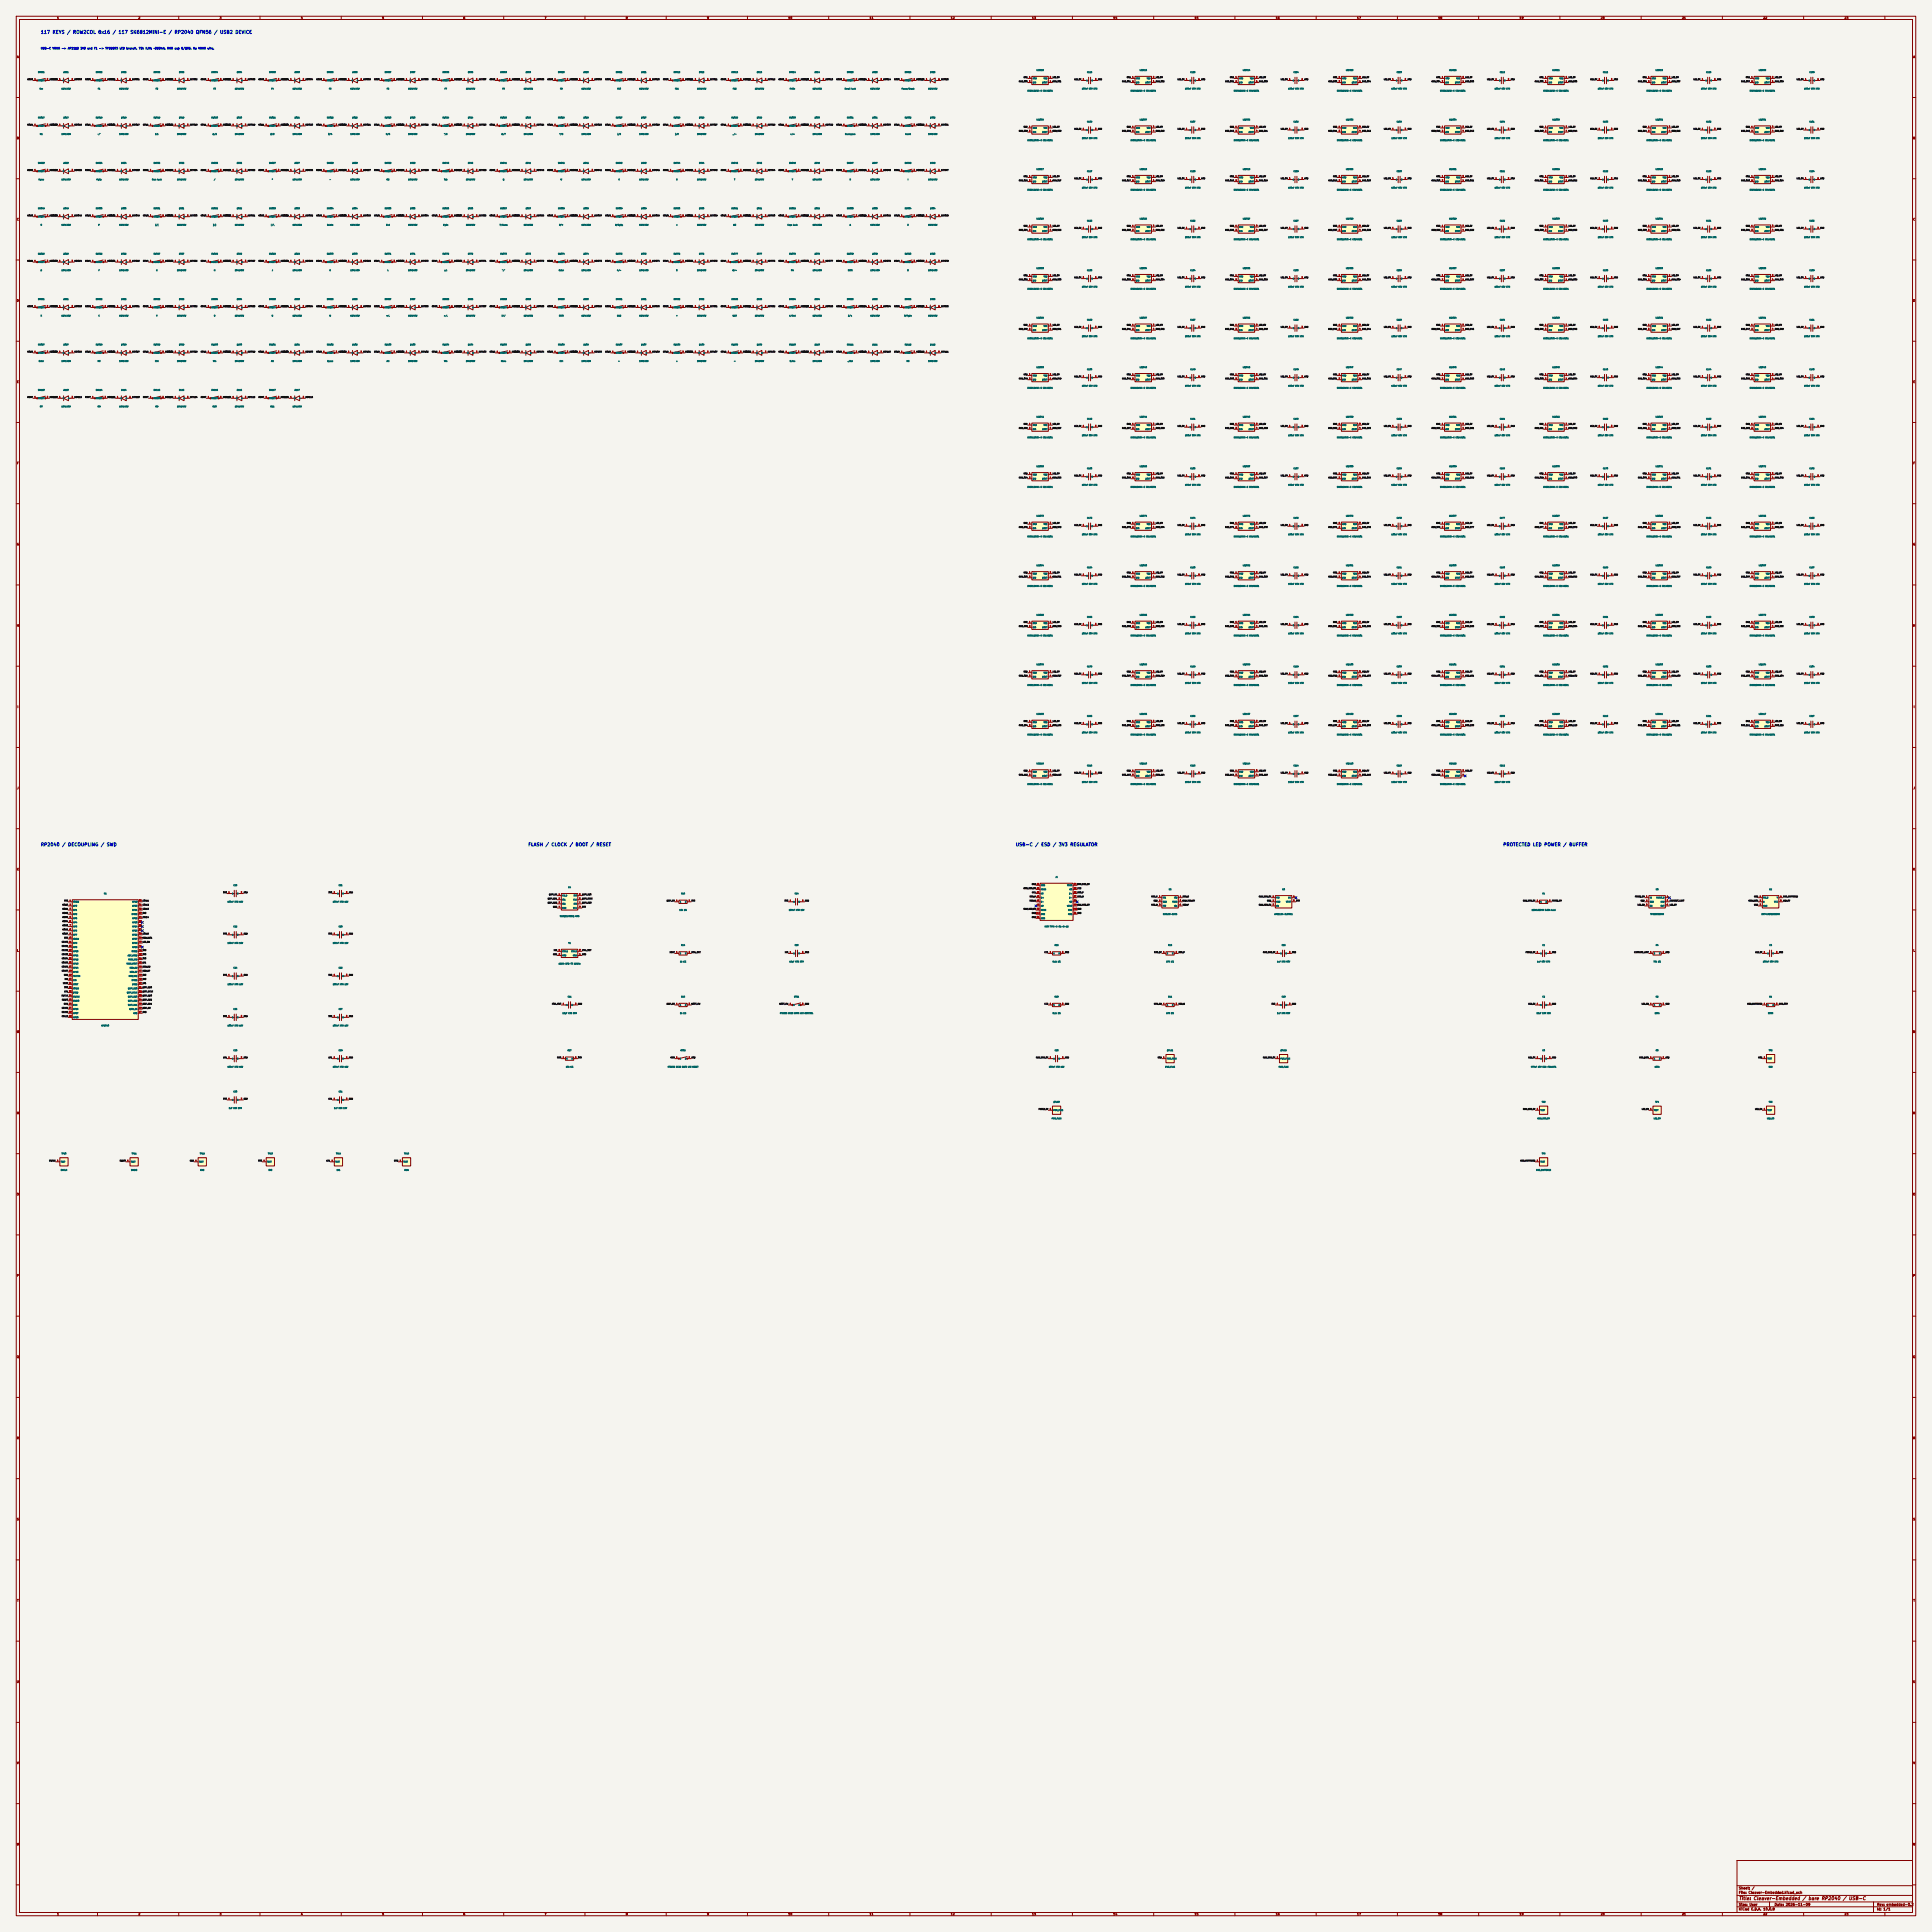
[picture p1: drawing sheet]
<svg xmlns="http://www.w3.org/2000/svg" width="1189mm" height="1189mm" viewBox="0 0 1189 1189" stroke-linecap="round" stroke-linejoin="round" font-family="sans-serif">
<defs><g id="words">
<g font-size="2" fill="#0000c2">
<text x="25" y="21">117 KEYS / ROW2COL 8x16 / 117 SK6812MINI-E / RP2040 QFN56 / USB2 DEVICE</text>
<text x="25" y="521">RP2040 / DECOUPLING / SWD</text>
<text x="325" y="521">FLASH / CLOCK / BOOT / RESET</text>
<text x="625" y="521">USB-C / ESD / 3V3 REGULATOR</text>
<text x="925" y="521">PROTECTED LED POWER / BUFFER</text>
</g>
<text font-size="2" fill="#840000" x="1070" y="1170">Title: Cleaver-Embedded / bare RP2040 / USB-C</text>
<g font-size="1.5" fill="#840000">
<text x="1070" y="1163">Sheet: /</text>
<text x="1070" y="1166">File: Cleaver-Embedded.kicad_sch</text>
<text x="1070" y="1173">Size: User</text>
<text x="1092" y="1173">Date: 2026-11-09</text>
<text x="1155" y="1173">Rev: embedded-0.2</text>
<text x="1070" y="1176">KiCad E.D.A. 10.0.8</text>
<text x="1155" y="1176">Id: 1/1</text>
</g>
<g font-size="1.3" fill="#840000">
<text x="35" y="12">1</text>
<text x="85" y="12">2</text>
<text x="135" y="12">3</text>
<text x="185" y="12">4</text>
<text x="235" y="12">5</text>
<text x="285" y="12">6</text>
<text x="335" y="12">7</text>
<text x="385" y="12">8</text>
<text x="435" y="12">9</text>
<text x="485" y="12">10</text>
<text x="535" y="12">11</text>
<text x="585" y="12">12</text>
<text x="635" y="12">13</text>
<text x="685" y="12">14</text>
<text x="735" y="12">15</text>
<text x="785" y="12">16</text>
<text x="835" y="12">17</text>
<text x="885" y="12">18</text>
<text x="935" y="12">19</text>
<text x="985" y="12">20</text>
<text x="1035" y="12">21</text>
<text x="1085" y="12">22</text>
<text x="1135" y="12">23</text>
<text x="10" y="36">A</text>
<text x="1177" y="36">A</text>
<text x="10" y="86">B</text>
<text x="1177" y="86">B</text>
<text x="10" y="136">C</text>
<text x="1177" y="136">C</text>
<text x="10" y="186">D</text>
<text x="1177" y="186">D</text>
<text x="10" y="236">E</text>
<text x="1177" y="236">E</text>
<text x="10" y="286">F</text>
<text x="1177" y="286">F</text>
<text x="10" y="336">G</text>
<text x="1177" y="336">G</text>
<text x="10" y="386">H</text>
<text x="1177" y="386">H</text>
<text x="11" y="436">I</text>
<text x="1178" y="436">I</text>
<text x="10" y="486">J</text>
<text x="1177" y="486">J</text>
<text x="10" y="536">K</text>
<text x="1177" y="536">K</text>
<text x="10" y="586">L</text>
<text x="1177" y="586">L</text>
<text x="10" y="636">M</text>
<text x="1177" y="636">M</text>
<text x="10" y="686">N</text>
<text x="1177" y="686">N</text>
<text x="10" y="736">O</text>
<text x="1177" y="736">O</text>
<text x="10" y="786">P</text>
<text x="1177" y="786">P</text>
<text x="10" y="836">Q</text>
<text x="1177" y="836">Q</text>
<text x="10" y="886">R</text>
<text x="1177" y="886">R</text>
<text x="10" y="936">S</text>
<text x="1177" y="936">S</text>
<text x="10" y="986">T</text>
<text x="1177" y="986">T</text>
<text x="10" y="1036">U</text>
<text x="1177" y="1036">U</text>
<text x="10" y="1086">V</text>
<text x="1177" y="1086">V</text>
<text x="10" y="1136">W</text>
<text x="1177" y="1136">W</text>
<text x="35" y="1179">1</text>
<text x="85" y="1179">2</text>
<text x="135" y="1179">3</text>
<text x="185" y="1179">4</text>
<text x="235" y="1179">5</text>
<text x="285" y="1179">6</text>
<text x="335" y="1179">7</text>
<text x="385" y="1179">8</text>
<text x="435" y="1179">9</text>
<text x="485" y="1179">10</text>
<text x="535" y="1179">11</text>
<text x="585" y="1179">12</text>
<text x="635" y="1179">13</text>
<text x="685" y="1179">14</text>
<text x="735" y="1179">15</text>
<text x="785" y="1179">16</text>
<text x="835" y="1179">17</text>
<text x="885" y="1179">18</text>
<text x="935" y="1179">19</text>
<text x="985" y="1179">20</text>
<text x="1035" y="1179">21</text>
<text x="1085" y="1179">22</text>
<text x="1135" y="1179">23</text>
</g>
<text font-size="1.2" fill="#0000c2" x="25" y="31">USB-C VBUS -&gt; AP2112 3V3 and F1 -&gt; TPS2553 LED branch. 75k ILIM: ~353mA. RGB cap 8/255. No VBUS wire.</text>
<g font-size=".8" fill="#006464">
<text x="23" y="45">SW001</text>
<text x="39" y="45">D001</text>
<text x="59" y="45">SW002</text>
<text x="75" y="45">D002</text>
<text x="94" y="45">SW003</text>
<text x="110" y="45">D003</text>
<text x="130" y="45">SW004</text>
<text x="146" y="45">D004</text>
<text x="166" y="45">SW005</text>
<text x="181" y="45">D005</text>
<text x="201" y="45">SW006</text>
<text x="217" y="45">D006</text>
<text x="237" y="45">SW007</text>
<text x="252" y="45">D007</text>
<text x="272" y="45">SW008</text>
<text x="288" y="45">D008</text>
<text x="308" y="45">SW009</text>
<text x="323" y="45">D009</text>
<text x="343" y="45">SW010</text>
<text x="359" y="45">D010</text>
<text x="379" y="45">SW011</text>
<text x="395" y="45">D011</text>
<text x="414" y="45">SW012</text>
<text x="430" y="45">D012</text>
<text x="450" y="45">SW013</text>
<text x="466" y="45">D013</text>
<text x="486" y="45">SW014</text>
<text x="501" y="45">D014</text>
<text x="521" y="45">SW015</text>
<text x="537" y="45">D015</text>
<text x="557" y="45">SW016</text>
<text x="572" y="45">D016</text>
<text x="638" y="44">LED016</text>
<text x="669" y="45">C116</text>
<text x="701" y="44">LED015</text>
<text x="732" y="45">C115</text>
<text x="765" y="44">LED014</text>
<text x="796" y="45">C114</text>
<text x="828" y="44">LED013</text>
<text x="859" y="45">C113</text>
<text x="892" y="44">LED012</text>
<text x="923" y="45">C112</text>
<text x="955" y="44">LED011</text>
<text x="986" y="45">C111</text>
<text x="1019" y="44">LED010</text>
<text x="1050" y="45">C110</text>
<text x="1082" y="44">LED009</text>
<text x="1113" y="45">C109</text>
<text x="23" y="50">ROW</text>
<text x="25" y="50">KEY</text>
<text x="39" y="50">K</text>
<text x="42" y="50">A</text>
<text x="59" y="50">ROW</text>
<text x="61" y="50">KEY</text>
<text x="74" y="50">K</text>
<text x="77" y="50">A</text>
<text x="95" y="50">ROW</text>
<text x="96" y="50">KEY</text>
<text x="110" y="50">K</text>
<text x="113" y="50">A</text>
<text x="130" y="50">ROW</text>
<text x="132" y="50">KEY</text>
<text x="145" y="50">K</text>
<text x="148" y="50">A</text>
<text x="166" y="50">ROW</text>
<text x="167" y="50">KEY</text>
<text x="181" y="50">K</text>
<text x="184" y="50">A</text>
<text x="201" y="50">ROW</text>
<text x="203" y="50">KEY</text>
<text x="216" y="50">K</text>
<text x="220" y="50">A</text>
<text x="237" y="50">ROW</text>
<text x="238" y="50">KEY</text>
<text x="252" y="50">K</text>
<text x="255" y="50">A</text>
<text x="272" y="50">ROW</text>
<text x="274" y="50">KEY</text>
<text x="288" y="50">K</text>
<text x="291" y="50">A</text>
<text x="308" y="50">ROW</text>
<text x="310" y="50">KEY</text>
<text x="323" y="50">K</text>
<text x="326" y="50">A</text>
<text x="343" y="50">ROW</text>
<text x="345" y="50">KEY</text>
<text x="359" y="50">K</text>
<text x="362" y="50">A</text>
<text x="379" y="50">ROW</text>
<text x="381" y="50">KEY</text>
<text x="394" y="50">K</text>
<text x="397" y="50">A</text>
<text x="415" y="50">ROW</text>
<text x="416" y="50">KEY</text>
<text x="430" y="50">K</text>
<text x="433" y="50">A</text>
<text x="450" y="50">ROW</text>
<text x="452" y="50">KEY</text>
<text x="465" y="50">K</text>
<text x="469" y="50">A</text>
<text x="486" y="50">ROW</text>
<text x="487" y="50">KEY</text>
<text x="501" y="50">K</text>
<text x="504" y="50">A</text>
<text x="521" y="50">ROW</text>
<text x="523" y="50">KEY</text>
<text x="536" y="50">K</text>
<text x="540" y="50">A</text>
<text x="557" y="50">ROW</text>
<text x="558" y="50">KEY</text>
<text x="572" y="50">K</text>
<text x="575" y="50">A</text>
<text x="636" y="49">GND</text>
<text x="636" y="51">DIN</text>
<text x="641" y="51">DOUT</text>
<text x="642" y="49">VDD</text>
<text x="669" y="50">1</text>
<text x="672" y="50">2</text>
<text x="699" y="49">GND</text>
<text x="699" y="51">DIN</text>
<text x="705" y="51">DOUT</text>
<text x="706" y="49">VDD</text>
<text x="732" y="50">1</text>
<text x="735" y="50">2</text>
<text x="763" y="49">GND</text>
<text x="763" y="51">DIN</text>
<text x="768" y="51">DOUT</text>
<text x="769" y="49">VDD</text>
<text x="796" y="50">1</text>
<text x="799" y="50">2</text>
<text x="826" y="49">GND</text>
<text x="826" y="51">DIN</text>
<text x="832" y="51">DOUT</text>
<text x="833" y="49">VDD</text>
<text x="859" y="50">1</text>
<text x="862" y="50">2</text>
<text x="890" y="49">GND</text>
<text x="890" y="51">DIN</text>
<text x="895" y="51">DOUT</text>
<text x="896" y="49">VDD</text>
<text x="923" y="50">1</text>
<text x="926" y="50">2</text>
<text x="953" y="49">GND</text>
<text x="953" y="51">DIN</text>
<text x="959" y="51">DOUT</text>
<text x="960" y="49">VDD</text>
<text x="986" y="50">1</text>
<text x="989" y="50">2</text>
<text x="1017" y="49">GND</text>
<text x="1017" y="51">DIN</text>
<text x="1022" y="51">DOUT</text>
<text x="1023" y="49">VDD</text>
<text x="1050" y="50">1</text>
<text x="1053" y="50">2</text>
<text x="1080" y="49">GND</text>
<text x="1080" y="51">DIN</text>
<text x="1086" y="51">DOUT</text>
<text x="1087" y="49">VDD</text>
<text x="1113" y="50">1</text>
<text x="1116" y="50">2</text>
<text x="24" y="55">Esc</text>
<text x="38" y="55">1N4148W</text>
<text x="60" y="55">F1</text>
<text x="73" y="55">1N4148W</text>
<text x="96" y="55">F2</text>
<text x="109" y="55">1N4148W</text>
<text x="131" y="55">F3</text>
<text x="144" y="55">1N4148W</text>
<text x="167" y="55">F4</text>
<text x="180" y="55">1N4148W</text>
<text x="202" y="55">F5</text>
<text x="216" y="55">1N4148W</text>
<text x="238" y="55">F6</text>
<text x="251" y="55">1N4148W</text>
<text x="274" y="55">F7</text>
<text x="287" y="55">1N4148W</text>
<text x="309" y="55">F8</text>
<text x="322" y="55">1N4148W</text>
<text x="345" y="55">F9</text>
<text x="358" y="55">1N4148W</text>
<text x="380" y="55">F10</text>
<text x="393" y="55">1N4148W</text>
<text x="415" y="55">F11</text>
<text x="429" y="55">1N4148W</text>
<text x="451" y="55">F12</text>
<text x="464" y="55">1N4148W</text>
<text x="486" y="55">PrtSc</text>
<text x="500" y="55">1N4148W</text>
<text x="520" y="55">Scroll Lock</text>
<text x="536" y="55">1N4148W</text>
<text x="555" y="55">Pause/Break</text>
<text x="571" y="55">1N4148W</text>
<text x="632" y="56">SK6812MINI-E C5149201</text>
<text x="666" y="55">100nF 50V X7R</text>
<text x="696" y="56">SK6812MINI-E C5149201</text>
<text x="729" y="55">100nF 50V X7R</text>
<text x="759" y="56">SK6812MINI-E C5149201</text>
<text x="793" y="55">100nF 50V X7R</text>
<text x="823" y="56">SK6812MINI-E C5149201</text>
<text x="856" y="55">100nF 50V X7R</text>
<text x="886" y="56">SK6812MINI-E C5149201</text>
<text x="920" y="55">100nF 50V X7R</text>
<text x="950" y="56">SK6812MINI-E C5149201</text>
<text x="983" y="55">100nF 50V X7R</text>
<text x="1013" y="56">SK6812MINI-E C5149201</text>
<text x="1047" y="55">100nF 50V X7R</text>
<text x="1077" y="56">SK6812MINI-E C5149201</text>
<text x="1110" y="55">100nF 50V X7R</text>
<text x="23" y="73">SW017</text>
<text x="39" y="73">D017</text>
<text x="59" y="73">SW018</text>
<text x="75" y="73">D018</text>
<text x="94" y="73">SW019</text>
<text x="110" y="73">D019</text>
<text x="130" y="73">SW020</text>
<text x="146" y="73">D020</text>
<text x="166" y="73">SW021</text>
<text x="181" y="73">D021</text>
<text x="201" y="73">SW022</text>
<text x="217" y="73">D022</text>
<text x="237" y="73">SW023</text>
<text x="252" y="73">D023</text>
<text x="272" y="73">SW024</text>
<text x="288" y="73">D024</text>
<text x="308" y="73">SW025</text>
<text x="323" y="73">D025</text>
<text x="343" y="73">SW026</text>
<text x="359" y="73">D026</text>
<text x="379" y="73">SW027</text>
<text x="395" y="73">D027</text>
<text x="414" y="73">SW028</text>
<text x="430" y="73">D028</text>
<text x="450" y="73">SW029</text>
<text x="466" y="73">D029</text>
<text x="486" y="73">SW030</text>
<text x="501" y="73">D030</text>
<text x="521" y="73">SW031</text>
<text x="537" y="73">D031</text>
<text x="557" y="73">SW032</text>
<text x="572" y="73">D032</text>
<text x="638" y="74">LED008</text>
<text x="669" y="76">C108</text>
<text x="701" y="74">LED007</text>
<text x="732" y="76">C107</text>
<text x="765" y="74">LED006</text>
<text x="796" y="76">C106</text>
<text x="828" y="74">LED005</text>
<text x="859" y="76">C105</text>
<text x="892" y="74">LED004</text>
<text x="923" y="76">C104</text>
<text x="955" y="74">LED003</text>
<text x="986" y="76">C103</text>
<text x="1019" y="74">LED002</text>
<text x="1050" y="76">C102</text>
<text x="1082" y="74">LED001</text>
<text x="1113" y="76">C101</text>
<text x="23" y="78">ROW</text>
<text x="24" y="83">M1</text>
<text x="25" y="78">KEY</text>
<text x="38" y="83">1N4148W</text>
<text x="39" y="78">K</text>
<text x="42" y="78">A</text>
<text x="59" y="78">ROW</text>
<text x="60" y="83">~/`</text>
<text x="61" y="78">KEY</text>
<text x="73" y="83">1N4148W</text>
<text x="74" y="78">K</text>
<text x="77" y="78">A</text>
<text x="95" y="78">ROW</text>
<text x="95" y="83">!/1</text>
<text x="96" y="78">KEY</text>
<text x="109" y="83">1N4148W</text>
<text x="110" y="78">K</text>
<text x="113" y="78">A</text>
<text x="130" y="78">ROW</text>
<text x="131" y="83">@/2</text>
<text x="132" y="78">KEY</text>
<text x="144" y="83">1N4148W</text>
<text x="145" y="78">K</text>
<text x="148" y="78">A</text>
<text x="166" y="78">ROW</text>
<text x="166" y="83">#/3</text>
<text x="167" y="78">KEY</text>
<text x="180" y="83">1N4148W</text>
<text x="181" y="78">K</text>
<text x="184" y="78">A</text>
<text x="201" y="78">ROW</text>
<text x="202" y="83">$/4</text>
<text x="203" y="78">KEY</text>
<text x="216" y="83">1N4148W</text>
<text x="216" y="78">K</text>
<text x="220" y="78">A</text>
<text x="237" y="78">ROW</text>
<text x="237" y="83">%/5</text>
<text x="238" y="78">KEY</text>
<text x="251" y="83">1N4148W</text>
<text x="252" y="78">K</text>
<text x="255" y="78">A</text>
<text x="272" y="78">ROW</text>
<text x="273" y="83">^/6</text>
<text x="274" y="78">KEY</text>
<text x="287" y="83">1N4148W</text>
<text x="288" y="78">K</text>
<text x="291" y="78">A</text>
<text x="308" y="78">ROW</text>
<text x="309" y="83">&amp;/7</text>
<text x="310" y="78">KEY</text>
<text x="322" y="83">1N4148W</text>
<text x="323" y="78">K</text>
<text x="326" y="78">A</text>
<text x="343" y="78">ROW</text>
<text x="344" y="83">*/8</text>
<text x="345" y="78">KEY</text>
<text x="358" y="83">1N4148W</text>
<text x="359" y="78">K</text>
<text x="362" y="78">A</text>
<text x="379" y="78">ROW</text>
<text x="380" y="83">(/9</text>
<text x="381" y="78">KEY</text>
<text x="393" y="83">1N4148W</text>
<text x="394" y="78">K</text>
<text x="397" y="78">A</text>
<text x="415" y="78">ROW</text>
<text x="415" y="83">)/0</text>
<text x="416" y="78">KEY</text>
<text x="429" y="83">1N4148W</text>
<text x="430" y="78">K</text>
<text x="433" y="78">A</text>
<text x="450" y="78">ROW</text>
<text x="451" y="83">_/-</text>
<text x="452" y="78">KEY</text>
<text x="464" y="83">1N4148W</text>
<text x="465" y="78">K</text>
<text x="469" y="78">A</text>
<text x="486" y="78">ROW</text>
<text x="486" y="83">+/=</text>
<text x="487" y="78">KEY</text>
<text x="500" y="83">1N4148W</text>
<text x="501" y="78">K</text>
<text x="504" y="78">A</text>
<text x="520" y="83">Backspace</text>
<text x="521" y="78">ROW</text>
<text x="523" y="78">KEY</text>
<text x="536" y="83">1N4148W</text>
<text x="536" y="78">K</text>
<text x="540" y="78">A</text>
<text x="557" y="78">ROW</text>
<text x="557" y="83">Insert</text>
<text x="558" y="78">KEY</text>
<text x="571" y="83">1N4148W</text>
<text x="572" y="78">K</text>
<text x="575" y="78">A</text>
<text x="636" y="79">GND</text>
<text x="636" y="82">DIN</text>
<text x="641" y="82">DOUT</text>
<text x="642" y="79">VDD</text>
<text x="669" y="81">1</text>
<text x="672" y="81">2</text>
<text x="699" y="79">GND</text>
<text x="699" y="82">DIN</text>
<text x="705" y="82">DOUT</text>
<text x="706" y="79">VDD</text>
<text x="732" y="81">1</text>
<text x="735" y="81">2</text>
<text x="763" y="79">GND</text>
<text x="763" y="82">DIN</text>
<text x="768" y="82">DOUT</text>
<text x="769" y="79">VDD</text>
<text x="796" y="81">1</text>
<text x="799" y="81">2</text>
<text x="826" y="79">GND</text>
<text x="826" y="82">DIN</text>
<text x="832" y="82">DOUT</text>
<text x="833" y="79">VDD</text>
<text x="859" y="81">1</text>
<text x="862" y="81">2</text>
<text x="890" y="79">GND</text>
<text x="890" y="82">DIN</text>
<text x="895" y="82">DOUT</text>
<text x="896" y="79">VDD</text>
<text x="923" y="81">1</text>
<text x="926" y="81">2</text>
<text x="953" y="79">GND</text>
<text x="953" y="82">DIN</text>
<text x="959" y="82">DOUT</text>
<text x="960" y="79">VDD</text>
<text x="986" y="81">1</text>
<text x="989" y="81">2</text>
<text x="1017" y="79">GND</text>
<text x="1017" y="82">DIN</text>
<text x="1022" y="82">DOUT</text>
<text x="1023" y="79">VDD</text>
<text x="1050" y="81">1</text>
<text x="1053" y="81">2</text>
<text x="1080" y="79">GND</text>
<text x="1080" y="82">DIN</text>
<text x="1086" y="82">DOUT</text>
<text x="1087" y="79">VDD</text>
<text x="1113" y="81">1</text>
<text x="1116" y="81">2</text>
<text x="632" y="87">SK6812MINI-E C5149201</text>
<text x="666" y="86">100nF 50V X7R</text>
<text x="696" y="87">SK6812MINI-E C5149201</text>
<text x="729" y="86">100nF 50V X7R</text>
<text x="759" y="87">SK6812MINI-E C5149201</text>
<text x="793" y="86">100nF 50V X7R</text>
<text x="823" y="87">SK6812MINI-E C5149201</text>
<text x="856" y="86">100nF 50V X7R</text>
<text x="886" y="87">SK6812MINI-E C5149201</text>
<text x="920" y="86">100nF 50V X7R</text>
<text x="950" y="87">SK6812MINI-E C5149201</text>
<text x="983" y="86">100nF 50V X7R</text>
<text x="1013" y="87">SK6812MINI-E C5149201</text>
<text x="1047" y="86">100nF 50V X7R</text>
<text x="1077" y="87">SK6812MINI-E C5149201</text>
<text x="1110" y="86">100nF 50V X7R</text>
<text x="23" y="101">SW033</text>
<text x="39" y="101">D033</text>
<text x="59" y="101">SW034</text>
<text x="75" y="101">D034</text>
<text x="94" y="101">SW035</text>
<text x="110" y="101">D035</text>
<text x="130" y="101">SW036</text>
<text x="146" y="101">D036</text>
<text x="166" y="101">SW037</text>
<text x="181" y="101">D037</text>
<text x="201" y="101">SW038</text>
<text x="217" y="101">D038</text>
<text x="237" y="101">SW039</text>
<text x="252" y="101">D039</text>
<text x="272" y="101">SW040</text>
<text x="288" y="101">D040</text>
<text x="308" y="101">SW041</text>
<text x="323" y="101">D041</text>
<text x="343" y="101">SW042</text>
<text x="359" y="101">D042</text>
<text x="379" y="101">SW043</text>
<text x="395" y="101">D043</text>
<text x="414" y="101">SW044</text>
<text x="430" y="101">D044</text>
<text x="450" y="101">SW045</text>
<text x="466" y="101">D045</text>
<text x="486" y="101">SW046</text>
<text x="501" y="101">D046</text>
<text x="521" y="101">SW047</text>
<text x="537" y="101">D047</text>
<text x="557" y="101">SW048</text>
<text x="572" y="101">D048</text>
<text x="23" y="106">ROW</text>
<text x="25" y="106">KEY</text>
<text x="39" y="106">K</text>
<text x="42" y="106">A</text>
<text x="59" y="106">ROW</text>
<text x="61" y="106">KEY</text>
<text x="74" y="106">K</text>
<text x="77" y="106">A</text>
<text x="95" y="106">ROW</text>
<text x="96" y="106">KEY</text>
<text x="110" y="106">K</text>
<text x="113" y="106">A</text>
<text x="130" y="106">ROW</text>
<text x="132" y="106">KEY</text>
<text x="145" y="106">K</text>
<text x="148" y="106">A</text>
<text x="166" y="106">ROW</text>
<text x="167" y="106">KEY</text>
<text x="181" y="106">K</text>
<text x="184" y="106">A</text>
<text x="201" y="106">ROW</text>
<text x="203" y="106">KEY</text>
<text x="216" y="106">K</text>
<text x="220" y="106">A</text>
<text x="237" y="106">ROW</text>
<text x="238" y="106">KEY</text>
<text x="252" y="106">K</text>
<text x="255" y="106">A</text>
<text x="272" y="106">ROW</text>
<text x="274" y="106">KEY</text>
<text x="288" y="106">K</text>
<text x="291" y="106">A</text>
<text x="308" y="106">ROW</text>
<text x="310" y="106">KEY</text>
<text x="323" y="106">K</text>
<text x="326" y="106">A</text>
<text x="343" y="106">ROW</text>
<text x="345" y="106">KEY</text>
<text x="359" y="106">K</text>
<text x="362" y="106">A</text>
<text x="379" y="106">ROW</text>
<text x="381" y="106">KEY</text>
<text x="394" y="106">K</text>
<text x="397" y="106">A</text>
<text x="415" y="106">ROW</text>
<text x="416" y="106">KEY</text>
<text x="430" y="106">K</text>
<text x="433" y="106">A</text>
<text x="450" y="106">ROW</text>
<text x="452" y="106">KEY</text>
<text x="465" y="106">K</text>
<text x="469" y="106">A</text>
<text x="486" y="106">ROW</text>
<text x="487" y="106">KEY</text>
<text x="501" y="106">K</text>
<text x="504" y="106">A</text>
<text x="521" y="106">ROW</text>
<text x="523" y="106">KEY</text>
<text x="536" y="106">K</text>
<text x="540" y="106">A</text>
<text x="557" y="106">ROW</text>
<text x="558" y="106">KEY</text>
<text x="572" y="106">K</text>
<text x="575" y="106">A</text>
<text x="638" y="105">LED017</text>
<text x="669" y="106">C117</text>
<text x="701" y="105">LED018</text>
<text x="732" y="106">C118</text>
<text x="765" y="105">LED019</text>
<text x="796" y="106">C119</text>
<text x="828" y="105">LED020</text>
<text x="859" y="106">C120</text>
<text x="892" y="105">LED021</text>
<text x="923" y="106">C121</text>
<text x="955" y="105">LED022</text>
<text x="986" y="106">C122</text>
<text x="1019" y="105">LED023</text>
<text x="1050" y="106">C123</text>
<text x="1082" y="105">LED024</text>
<text x="1113" y="106">C124</text>
<text x="24" y="111">Home</text>
<text x="38" y="111">1N4148W</text>
<text x="59" y="111">PgUp</text>
<text x="73" y="111">1N4148W</text>
<text x="93" y="111">Num Lock</text>
<text x="109" y="111">1N4148W</text>
<text x="132" y="111">/</text>
<text x="144" y="111">1N4148W</text>
<text x="167" y="111">*</text>
<text x="180" y="111">1N4148W</text>
<text x="203" y="111">-</text>
<text x="216" y="111">1N4148W</text>
<text x="238" y="111">M2</text>
<text x="251" y="111">1N4148W</text>
<text x="273" y="111">Tab</text>
<text x="287" y="111">1N4148W</text>
<text x="309" y="111">Q</text>
<text x="322" y="111">1N4148W</text>
<text x="345" y="111">W</text>
<text x="358" y="111">1N4148W</text>
<text x="381" y="111">E</text>
<text x="393" y="111">1N4148W</text>
<text x="416" y="111">R</text>
<text x="429" y="111">1N4148W</text>
<text x="452" y="111">T</text>
<text x="464" y="111">1N4148W</text>
<text x="487" y="111">Y</text>
<text x="500" y="111">1N4148W</text>
<text x="523" y="111">U</text>
<text x="536" y="111">1N4148W</text>
<text x="559" y="111">I</text>
<text x="571" y="111">1N4148W</text>
<text x="636" y="110">GND</text>
<text x="636" y="112">DIN</text>
<text x="641" y="112">DOUT</text>
<text x="642" y="110">VDD</text>
<text x="669" y="111">1</text>
<text x="672" y="111">2</text>
<text x="699" y="110">GND</text>
<text x="699" y="112">DIN</text>
<text x="705" y="112">DOUT</text>
<text x="706" y="110">VDD</text>
<text x="732" y="111">1</text>
<text x="735" y="111">2</text>
<text x="763" y="110">GND</text>
<text x="763" y="112">DIN</text>
<text x="768" y="112">DOUT</text>
<text x="769" y="110">VDD</text>
<text x="796" y="111">1</text>
<text x="799" y="111">2</text>
<text x="826" y="110">GND</text>
<text x="826" y="112">DIN</text>
<text x="832" y="112">DOUT</text>
<text x="833" y="110">VDD</text>
<text x="859" y="111">1</text>
<text x="862" y="111">2</text>
<text x="890" y="110">GND</text>
<text x="890" y="112">DIN</text>
<text x="895" y="112">DOUT</text>
<text x="896" y="110">VDD</text>
<text x="923" y="111">1</text>
<text x="926" y="111">2</text>
<text x="953" y="110">GND</text>
<text x="953" y="112">DIN</text>
<text x="959" y="112">DOUT</text>
<text x="960" y="110">VDD</text>
<text x="986" y="111">1</text>
<text x="989" y="111">2</text>
<text x="1017" y="110">GND</text>
<text x="1017" y="112">DIN</text>
<text x="1022" y="112">DOUT</text>
<text x="1023" y="110">VDD</text>
<text x="1050" y="111">1</text>
<text x="1053" y="111">2</text>
<text x="1080" y="110">GND</text>
<text x="1080" y="112">DIN</text>
<text x="1086" y="112">DOUT</text>
<text x="1087" y="110">VDD</text>
<text x="1113" y="111">1</text>
<text x="1116" y="111">2</text>
<text x="632" y="117">SK6812MINI-E C5149201</text>
<text x="666" y="116">100nF 50V X7R</text>
<text x="696" y="117">SK6812MINI-E C5149201</text>
<text x="729" y="116">100nF 50V X7R</text>
<text x="759" y="117">SK6812MINI-E C5149201</text>
<text x="793" y="116">100nF 50V X7R</text>
<text x="823" y="117">SK6812MINI-E C5149201</text>
<text x="856" y="116">100nF 50V X7R</text>
<text x="886" y="117">SK6812MINI-E C5149201</text>
<text x="920" y="116">100nF 50V X7R</text>
<text x="950" y="117">SK6812MINI-E C5149201</text>
<text x="983" y="116">100nF 50V X7R</text>
<text x="1013" y="117">SK6812MINI-E C5149201</text>
<text x="1047" y="116">100nF 50V X7R</text>
<text x="1077" y="117">SK6812MINI-E C5149201</text>
<text x="1110" y="116">100nF 50V X7R</text>
<text x="23" y="129">SW049</text>
<text x="39" y="129">D049</text>
<text x="59" y="129">SW050</text>
<text x="75" y="129">D050</text>
<text x="94" y="129">SW051</text>
<text x="110" y="129">D051</text>
<text x="130" y="129">SW052</text>
<text x="146" y="129">D052</text>
<text x="166" y="129">SW053</text>
<text x="181" y="129">D053</text>
<text x="201" y="129">SW054</text>
<text x="217" y="129">D054</text>
<text x="237" y="129">SW055</text>
<text x="252" y="129">D055</text>
<text x="272" y="129">SW056</text>
<text x="288" y="129">D056</text>
<text x="308" y="129">SW057</text>
<text x="323" y="129">D057</text>
<text x="343" y="129">SW058</text>
<text x="359" y="129">D058</text>
<text x="379" y="129">SW059</text>
<text x="395" y="129">D059</text>
<text x="414" y="129">SW060</text>
<text x="430" y="129">D060</text>
<text x="450" y="129">SW061</text>
<text x="466" y="129">D061</text>
<text x="486" y="129">SW062</text>
<text x="501" y="129">D062</text>
<text x="521" y="129">SW063</text>
<text x="537" y="129">D063</text>
<text x="557" y="129">SW064</text>
<text x="572" y="129">D064</text>
<text x="23" y="134">ROW</text>
<text x="25" y="134">KEY</text>
<text x="39" y="134">K</text>
<text x="42" y="134">A</text>
<text x="59" y="134">ROW</text>
<text x="61" y="134">KEY</text>
<text x="74" y="134">K</text>
<text x="77" y="134">A</text>
<text x="95" y="134">ROW</text>
<text x="96" y="134">KEY</text>
<text x="110" y="134">K</text>
<text x="113" y="134">A</text>
<text x="130" y="134">ROW</text>
<text x="132" y="134">KEY</text>
<text x="145" y="134">K</text>
<text x="148" y="134">A</text>
<text x="166" y="134">ROW</text>
<text x="167" y="134">KEY</text>
<text x="181" y="134">K</text>
<text x="184" y="134">A</text>
<text x="201" y="134">ROW</text>
<text x="203" y="134">KEY</text>
<text x="216" y="134">K</text>
<text x="220" y="134">A</text>
<text x="237" y="134">ROW</text>
<text x="238" y="134">KEY</text>
<text x="252" y="134">K</text>
<text x="255" y="134">A</text>
<text x="272" y="134">ROW</text>
<text x="274" y="134">KEY</text>
<text x="288" y="134">K</text>
<text x="291" y="134">A</text>
<text x="308" y="134">ROW</text>
<text x="310" y="134">KEY</text>
<text x="323" y="134">K</text>
<text x="326" y="134">A</text>
<text x="343" y="134">ROW</text>
<text x="345" y="134">KEY</text>
<text x="359" y="134">K</text>
<text x="362" y="134">A</text>
<text x="379" y="134">ROW</text>
<text x="381" y="134">KEY</text>
<text x="394" y="134">K</text>
<text x="397" y="134">A</text>
<text x="415" y="134">ROW</text>
<text x="416" y="134">KEY</text>
<text x="430" y="134">K</text>
<text x="433" y="134">A</text>
<text x="450" y="134">ROW</text>
<text x="452" y="134">KEY</text>
<text x="465" y="134">K</text>
<text x="469" y="134">A</text>
<text x="486" y="134">ROW</text>
<text x="487" y="134">KEY</text>
<text x="501" y="134">K</text>
<text x="504" y="134">A</text>
<text x="521" y="134">ROW</text>
<text x="523" y="134">KEY</text>
<text x="536" y="134">K</text>
<text x="540" y="134">A</text>
<text x="557" y="134">ROW</text>
<text x="558" y="134">KEY</text>
<text x="572" y="134">K</text>
<text x="575" y="134">A</text>
<text x="638" y="135">LED025</text>
<text x="669" y="136">C125</text>
<text x="701" y="135">LED026</text>
<text x="732" y="136">C126</text>
<text x="765" y="135">LED027</text>
<text x="796" y="136">C127</text>
<text x="828" y="135">LED028</text>
<text x="859" y="136">C128</text>
<text x="892" y="135">LED029</text>
<text x="923" y="136">C129</text>
<text x="955" y="135">LED030</text>
<text x="986" y="136">C130</text>
<text x="1019" y="135">LED031</text>
<text x="1050" y="136">C131</text>
<text x="1082" y="135">LED032</text>
<text x="1113" y="136">C132</text>
<text x="25" y="139">O</text>
<text x="38" y="139">1N4148W</text>
<text x="60" y="139">P</text>
<text x="73" y="139">1N4148W</text>
<text x="95" y="139">{/[</text>
<text x="109" y="139">1N4148W</text>
<text x="131" y="139">}/]</text>
<text x="144" y="139">1N4148W</text>
<text x="166" y="139">|/\</text>
<text x="180" y="139">1N4148W</text>
<text x="201" y="139">Delete</text>
<text x="216" y="139">1N4148W</text>
<text x="238" y="139">End</text>
<text x="251" y="139">1N4148W</text>
<text x="273" y="139">PgDn</text>
<text x="287" y="139">1N4148W</text>
<text x="307" y="139">7/Home</text>
<text x="322" y="139">1N4148W</text>
<text x="344" y="139">8/↑</text>
<text x="358" y="139">1N4148W</text>
<text x="379" y="139">9/PgUp</text>
<text x="393" y="139">1N4148W</text>
<text x="416" y="139">+</text>
<text x="429" y="139">1N4148W</text>
<text x="451" y="139">M3</text>
<text x="464" y="139">1N4148W</text>
<text x="484" y="139">Caps Lock</text>
<text x="500" y="139">1N4148W</text>
<text x="523" y="139">A</text>
<text x="536" y="139">1N4148W</text>
<text x="558" y="139">S</text>
<text x="571" y="139">1N4148W</text>
<text x="636" y="140">GND</text>
<text x="636" y="143">DIN</text>
<text x="641" y="143">DOUT</text>
<text x="642" y="140">VDD</text>
<text x="669" y="142">1</text>
<text x="672" y="142">2</text>
<text x="699" y="140">GND</text>
<text x="699" y="143">DIN</text>
<text x="705" y="143">DOUT</text>
<text x="706" y="140">VDD</text>
<text x="732" y="142">1</text>
<text x="735" y="142">2</text>
<text x="763" y="140">GND</text>
<text x="763" y="143">DIN</text>
<text x="768" y="143">DOUT</text>
<text x="769" y="140">VDD</text>
<text x="796" y="142">1</text>
<text x="799" y="142">2</text>
<text x="826" y="140">GND</text>
<text x="826" y="143">DIN</text>
<text x="832" y="143">DOUT</text>
<text x="833" y="140">VDD</text>
<text x="859" y="142">1</text>
<text x="862" y="142">2</text>
<text x="890" y="140">GND</text>
<text x="890" y="143">DIN</text>
<text x="895" y="143">DOUT</text>
<text x="896" y="140">VDD</text>
<text x="923" y="142">1</text>
<text x="926" y="142">2</text>
<text x="953" y="140">GND</text>
<text x="953" y="143">DIN</text>
<text x="959" y="143">DOUT</text>
<text x="960" y="140">VDD</text>
<text x="986" y="142">1</text>
<text x="989" y="142">2</text>
<text x="1017" y="140">GND</text>
<text x="1017" y="143">DIN</text>
<text x="1022" y="143">DOUT</text>
<text x="1023" y="140">VDD</text>
<text x="1050" y="142">1</text>
<text x="1053" y="142">2</text>
<text x="1080" y="140">GND</text>
<text x="1080" y="143">DIN</text>
<text x="1086" y="143">DOUT</text>
<text x="1087" y="140">VDD</text>
<text x="1113" y="142">1</text>
<text x="1116" y="142">2</text>
<text x="632" y="148">SK6812MINI-E C5149201</text>
<text x="666" y="147">100nF 50V X7R</text>
<text x="696" y="148">SK6812MINI-E C5149201</text>
<text x="729" y="147">100nF 50V X7R</text>
<text x="759" y="148">SK6812MINI-E C5149201</text>
<text x="793" y="147">100nF 50V X7R</text>
<text x="823" y="148">SK6812MINI-E C5149201</text>
<text x="856" y="147">100nF 50V X7R</text>
<text x="886" y="148">SK6812MINI-E C5149201</text>
<text x="920" y="147">100nF 50V X7R</text>
<text x="950" y="148">SK6812MINI-E C5149201</text>
<text x="983" y="147">100nF 50V X7R</text>
<text x="1013" y="148">SK6812MINI-E C5149201</text>
<text x="1047" y="147">100nF 50V X7R</text>
<text x="1077" y="148">SK6812MINI-E C5149201</text>
<text x="1110" y="147">100nF 50V X7R</text>
<text x="23" y="157">SW065</text>
<text x="23" y="162">ROW</text>
<text x="25" y="162">KEY</text>
<text x="39" y="162">K</text>
<text x="39" y="157">D065</text>
<text x="42" y="162">A</text>
<text x="59" y="157">SW066</text>
<text x="59" y="162">ROW</text>
<text x="61" y="162">KEY</text>
<text x="74" y="162">K</text>
<text x="75" y="157">D066</text>
<text x="77" y="162">A</text>
<text x="94" y="157">SW067</text>
<text x="95" y="162">ROW</text>
<text x="96" y="162">KEY</text>
<text x="110" y="162">K</text>
<text x="110" y="157">D067</text>
<text x="113" y="162">A</text>
<text x="130" y="157">SW068</text>
<text x="130" y="162">ROW</text>
<text x="132" y="162">KEY</text>
<text x="145" y="162">K</text>
<text x="146" y="157">D068</text>
<text x="148" y="162">A</text>
<text x="166" y="157">SW069</text>
<text x="166" y="162">ROW</text>
<text x="167" y="162">KEY</text>
<text x="181" y="162">K</text>
<text x="181" y="157">D069</text>
<text x="184" y="162">A</text>
<text x="201" y="157">SW070</text>
<text x="201" y="162">ROW</text>
<text x="203" y="162">KEY</text>
<text x="216" y="162">K</text>
<text x="217" y="157">D070</text>
<text x="220" y="162">A</text>
<text x="237" y="157">SW071</text>
<text x="237" y="162">ROW</text>
<text x="238" y="162">KEY</text>
<text x="252" y="162">K</text>
<text x="252" y="157">D071</text>
<text x="255" y="162">A</text>
<text x="272" y="157">SW072</text>
<text x="272" y="162">ROW</text>
<text x="274" y="162">KEY</text>
<text x="288" y="162">K</text>
<text x="288" y="157">D072</text>
<text x="291" y="162">A</text>
<text x="308" y="157">SW073</text>
<text x="308" y="162">ROW</text>
<text x="310" y="162">KEY</text>
<text x="323" y="162">K</text>
<text x="323" y="157">D073</text>
<text x="326" y="162">A</text>
<text x="343" y="157">SW074</text>
<text x="343" y="162">ROW</text>
<text x="345" y="162">KEY</text>
<text x="359" y="162">K</text>
<text x="359" y="157">D074</text>
<text x="362" y="162">A</text>
<text x="379" y="157">SW075</text>
<text x="379" y="162">ROW</text>
<text x="381" y="162">KEY</text>
<text x="394" y="162">K</text>
<text x="395" y="157">D075</text>
<text x="397" y="162">A</text>
<text x="414" y="157">SW076</text>
<text x="415" y="162">ROW</text>
<text x="416" y="162">KEY</text>
<text x="430" y="162">K</text>
<text x="430" y="157">D076</text>
<text x="433" y="162">A</text>
<text x="450" y="157">SW077</text>
<text x="450" y="162">ROW</text>
<text x="452" y="162">KEY</text>
<text x="465" y="162">K</text>
<text x="466" y="157">D077</text>
<text x="469" y="162">A</text>
<text x="486" y="157">SW078</text>
<text x="486" y="162">ROW</text>
<text x="487" y="162">KEY</text>
<text x="501" y="162">K</text>
<text x="501" y="157">D078</text>
<text x="504" y="162">A</text>
<text x="521" y="157">SW079</text>
<text x="521" y="162">ROW</text>
<text x="523" y="162">KEY</text>
<text x="536" y="162">K</text>
<text x="537" y="157">D079</text>
<text x="540" y="162">A</text>
<text x="557" y="157">SW080</text>
<text x="557" y="162">ROW</text>
<text x="558" y="162">KEY</text>
<text x="572" y="162">K</text>
<text x="572" y="157">D080</text>
<text x="575" y="162">A</text>
<text x="25" y="167">D</text>
<text x="38" y="167">1N4148W</text>
<text x="61" y="167">F</text>
<text x="73" y="167">1N4148W</text>
<text x="96" y="167">G</text>
<text x="109" y="167">1N4148W</text>
<text x="132" y="167">H</text>
<text x="144" y="167">1N4148W</text>
<text x="167" y="167">J</text>
<text x="180" y="167">1N4148W</text>
<text x="203" y="167">K</text>
<text x="216" y="167">1N4148W</text>
<text x="238" y="167">L</text>
<text x="251" y="167">1N4148W</text>
<text x="273" y="167">:/;</text>
<text x="287" y="167">1N4148W</text>
<text x="309" y="167">&quot;/'</text>
<text x="322" y="167">1N4148W</text>
<text x="344" y="167">Enter</text>
<text x="358" y="167">1N4148W</text>
<text x="380" y="167">4/←</text>
<text x="393" y="167">1N4148W</text>
<text x="416" y="167">5</text>
<text x="429" y="167">1N4148W</text>
<text x="451" y="167">6/→</text>
<text x="464" y="167">1N4148W</text>
<text x="487" y="167">M4</text>
<text x="500" y="167">1N4148W</text>
<text x="522" y="167">Shift</text>
<text x="536" y="167">1N4148W</text>
<text x="558" y="167">Z</text>
<text x="571" y="167">1N4148W</text>
<text x="638" y="166">LED033</text>
<text x="669" y="167">C133</text>
<text x="701" y="166">LED034</text>
<text x="732" y="167">C134</text>
<text x="765" y="166">LED035</text>
<text x="796" y="167">C135</text>
<text x="828" y="166">LED036</text>
<text x="859" y="167">C136</text>
<text x="892" y="166">LED037</text>
<text x="923" y="167">C137</text>
<text x="955" y="166">LED038</text>
<text x="986" y="167">C138</text>
<text x="1019" y="166">LED060</text>
<text x="1050" y="167">C160</text>
<text x="1082" y="166">LED059</text>
<text x="1113" y="167">C159</text>
<text x="636" y="171">GND</text>
<text x="636" y="173">DIN</text>
<text x="641" y="173">DOUT</text>
<text x="642" y="171">VDD</text>
<text x="669" y="172">1</text>
<text x="672" y="172">2</text>
<text x="699" y="171">GND</text>
<text x="699" y="173">DIN</text>
<text x="705" y="173">DOUT</text>
<text x="706" y="171">VDD</text>
<text x="732" y="172">1</text>
<text x="735" y="172">2</text>
<text x="763" y="171">GND</text>
<text x="763" y="173">DIN</text>
<text x="768" y="173">DOUT</text>
<text x="769" y="171">VDD</text>
<text x="796" y="172">1</text>
<text x="799" y="172">2</text>
<text x="826" y="171">GND</text>
<text x="826" y="173">DIN</text>
<text x="832" y="173">DOUT</text>
<text x="833" y="171">VDD</text>
<text x="859" y="172">1</text>
<text x="862" y="172">2</text>
<text x="890" y="171">GND</text>
<text x="890" y="173">DIN</text>
<text x="895" y="173">DOUT</text>
<text x="896" y="171">VDD</text>
<text x="923" y="172">1</text>
<text x="926" y="172">2</text>
<text x="953" y="171">GND</text>
<text x="953" y="173">DIN</text>
<text x="959" y="173">DOUT</text>
<text x="960" y="171">VDD</text>
<text x="986" y="172">1</text>
<text x="989" y="172">2</text>
<text x="1017" y="171">GND</text>
<text x="1017" y="173">DIN</text>
<text x="1022" y="173">DOUT</text>
<text x="1023" y="171">VDD</text>
<text x="1050" y="172">1</text>
<text x="1053" y="172">2</text>
<text x="1080" y="171">GND</text>
<text x="1080" y="173">DIN</text>
<text x="1086" y="173">DOUT</text>
<text x="1087" y="171">VDD</text>
<text x="1113" y="172">1</text>
<text x="1116" y="172">2</text>
<text x="632" y="178">SK6812MINI-E C5149201</text>
<text x="666" y="177">100nF 50V X7R</text>
<text x="696" y="178">SK6812MINI-E C5149201</text>
<text x="729" y="177">100nF 50V X7R</text>
<text x="759" y="178">SK6812MINI-E C5149201</text>
<text x="793" y="177">100nF 50V X7R</text>
<text x="823" y="178">SK6812MINI-E C5149201</text>
<text x="856" y="177">100nF 50V X7R</text>
<text x="886" y="178">SK6812MINI-E C5149201</text>
<text x="920" y="177">100nF 50V X7R</text>
<text x="950" y="178">SK6812MINI-E C5149201</text>
<text x="983" y="177">100nF 50V X7R</text>
<text x="1013" y="178">SK6812MINI-E C5149201</text>
<text x="1047" y="177">100nF 50V X7R</text>
<text x="1077" y="178">SK6812MINI-E C5149201</text>
<text x="1110" y="177">100nF 50V X7R</text>
<text x="23" y="185">SW081</text>
<text x="39" y="185">D081</text>
<text x="59" y="185">SW082</text>
<text x="75" y="185">D082</text>
<text x="94" y="185">SW083</text>
<text x="110" y="185">D083</text>
<text x="130" y="185">SW084</text>
<text x="146" y="185">D084</text>
<text x="166" y="185">SW085</text>
<text x="181" y="185">D085</text>
<text x="201" y="185">SW086</text>
<text x="217" y="185">D086</text>
<text x="237" y="185">SW087</text>
<text x="252" y="185">D087</text>
<text x="272" y="185">SW088</text>
<text x="288" y="185">D088</text>
<text x="308" y="185">SW089</text>
<text x="323" y="185">D089</text>
<text x="343" y="185">SW090</text>
<text x="359" y="185">D090</text>
<text x="379" y="185">SW091</text>
<text x="395" y="185">D091</text>
<text x="414" y="185">SW092</text>
<text x="430" y="185">D092</text>
<text x="450" y="185">SW093</text>
<text x="466" y="185">D093</text>
<text x="486" y="185">SW094</text>
<text x="501" y="185">D094</text>
<text x="521" y="185">SW095</text>
<text x="537" y="185">D095</text>
<text x="557" y="185">SW096</text>
<text x="572" y="185">D096</text>
<text x="23" y="190">ROW</text>
<text x="25" y="190">KEY</text>
<text x="39" y="190">K</text>
<text x="42" y="190">A</text>
<text x="59" y="190">ROW</text>
<text x="61" y="190">KEY</text>
<text x="74" y="190">K</text>
<text x="77" y="190">A</text>
<text x="95" y="190">ROW</text>
<text x="96" y="190">KEY</text>
<text x="110" y="190">K</text>
<text x="113" y="190">A</text>
<text x="130" y="190">ROW</text>
<text x="132" y="190">KEY</text>
<text x="145" y="190">K</text>
<text x="148" y="190">A</text>
<text x="166" y="190">ROW</text>
<text x="167" y="190">KEY</text>
<text x="181" y="190">K</text>
<text x="184" y="190">A</text>
<text x="201" y="190">ROW</text>
<text x="203" y="190">KEY</text>
<text x="216" y="190">K</text>
<text x="220" y="190">A</text>
<text x="237" y="190">ROW</text>
<text x="238" y="190">KEY</text>
<text x="252" y="190">K</text>
<text x="255" y="190">A</text>
<text x="272" y="190">ROW</text>
<text x="274" y="190">KEY</text>
<text x="288" y="190">K</text>
<text x="291" y="190">A</text>
<text x="308" y="190">ROW</text>
<text x="310" y="190">KEY</text>
<text x="323" y="190">K</text>
<text x="326" y="190">A</text>
<text x="343" y="190">ROW</text>
<text x="345" y="190">KEY</text>
<text x="359" y="190">K</text>
<text x="362" y="190">A</text>
<text x="379" y="190">ROW</text>
<text x="381" y="190">KEY</text>
<text x="394" y="190">K</text>
<text x="397" y="190">A</text>
<text x="415" y="190">ROW</text>
<text x="416" y="190">KEY</text>
<text x="430" y="190">K</text>
<text x="433" y="190">A</text>
<text x="450" y="190">ROW</text>
<text x="452" y="190">KEY</text>
<text x="465" y="190">K</text>
<text x="469" y="190">A</text>
<text x="486" y="190">ROW</text>
<text x="487" y="190">KEY</text>
<text x="501" y="190">K</text>
<text x="504" y="190">A</text>
<text x="521" y="190">ROW</text>
<text x="523" y="190">KEY</text>
<text x="536" y="190">K</text>
<text x="540" y="190">A</text>
<text x="557" y="190">ROW</text>
<text x="558" y="190">KEY</text>
<text x="572" y="190">K</text>
<text x="575" y="190">A</text>
<text x="25" y="195">X</text>
<text x="38" y="195">1N4148W</text>
<text x="60" y="195">C</text>
<text x="73" y="195">1N4148W</text>
<text x="96" y="195">V</text>
<text x="109" y="195">1N4148W</text>
<text x="132" y="195">B</text>
<text x="144" y="195">1N4148W</text>
<text x="167" y="195">N</text>
<text x="180" y="195">1N4148W</text>
<text x="203" y="195">M</text>
<text x="216" y="195">1N4148W</text>
<text x="238" y="195">&lt;/,</text>
<text x="251" y="195">1N4148W</text>
<text x="273" y="195">&gt;/.</text>
<text x="287" y="195">1N4148W</text>
<text x="309" y="195">?//</text>
<text x="322" y="195">1N4148W</text>
<text x="344" y="195">Shift</text>
<text x="358" y="195">1N4148W</text>
<text x="380" y="195">M12</text>
<text x="393" y="195">1N4148W</text>
<text x="416" y="195">↑</text>
<text x="429" y="195">1N4148W</text>
<text x="451" y="195">M13</text>
<text x="464" y="195">1N4148W</text>
<text x="486" y="195">1/End</text>
<text x="500" y="195">1N4148W</text>
<text x="522" y="195">2/↓</text>
<text x="536" y="195">1N4148W</text>
<text x="556" y="195">3/PgDn</text>
<text x="571" y="195">1N4148W</text>
<text x="638" y="196">LED058</text>
<text x="669" y="197">C158</text>
<text x="701" y="196">LED057</text>
<text x="732" y="197">C157</text>
<text x="765" y="196">LED056</text>
<text x="796" y="197">C156</text>
<text x="828" y="196">LED055</text>
<text x="859" y="197">C155</text>
<text x="892" y="196">LED054</text>
<text x="923" y="197">C154</text>
<text x="955" y="196">LED053</text>
<text x="986" y="197">C153</text>
<text x="1019" y="196">LED052</text>
<text x="1050" y="197">C152</text>
<text x="1082" y="196">LED051</text>
<text x="1113" y="197">C151</text>
<text x="636" y="201">GND</text>
<text x="636" y="204">DIN</text>
<text x="641" y="204">DOUT</text>
<text x="642" y="201">VDD</text>
<text x="669" y="203">1</text>
<text x="672" y="203">2</text>
<text x="699" y="201">GND</text>
<text x="699" y="204">DIN</text>
<text x="705" y="204">DOUT</text>
<text x="706" y="201">VDD</text>
<text x="732" y="203">1</text>
<text x="735" y="203">2</text>
<text x="763" y="201">GND</text>
<text x="763" y="204">DIN</text>
<text x="768" y="204">DOUT</text>
<text x="769" y="201">VDD</text>
<text x="796" y="203">1</text>
<text x="799" y="203">2</text>
<text x="826" y="201">GND</text>
<text x="826" y="204">DIN</text>
<text x="832" y="204">DOUT</text>
<text x="833" y="201">VDD</text>
<text x="859" y="203">1</text>
<text x="862" y="203">2</text>
<text x="890" y="201">GND</text>
<text x="890" y="204">DIN</text>
<text x="895" y="204">DOUT</text>
<text x="896" y="201">VDD</text>
<text x="923" y="203">1</text>
<text x="926" y="203">2</text>
<text x="953" y="201">GND</text>
<text x="953" y="204">DIN</text>
<text x="959" y="204">DOUT</text>
<text x="960" y="201">VDD</text>
<text x="986" y="203">1</text>
<text x="989" y="203">2</text>
<text x="1017" y="201">GND</text>
<text x="1017" y="204">DIN</text>
<text x="1022" y="204">DOUT</text>
<text x="1023" y="201">VDD</text>
<text x="1050" y="203">1</text>
<text x="1053" y="203">2</text>
<text x="1080" y="201">GND</text>
<text x="1080" y="204">DIN</text>
<text x="1086" y="204">DOUT</text>
<text x="1087" y="201">VDD</text>
<text x="1113" y="203">1</text>
<text x="1116" y="203">2</text>
<text x="632" y="209">SK6812MINI-E C5149201</text>
<text x="666" y="208">100nF 50V X7R</text>
<text x="696" y="209">SK6812MINI-E C5149201</text>
<text x="729" y="208">100nF 50V X7R</text>
<text x="759" y="209">SK6812MINI-E C5149201</text>
<text x="793" y="208">100nF 50V X7R</text>
<text x="823" y="209">SK6812MINI-E C5149201</text>
<text x="856" y="208">100nF 50V X7R</text>
<text x="886" y="209">SK6812MINI-E C5149201</text>
<text x="920" y="208">100nF 50V X7R</text>
<text x="950" y="209">SK6812MINI-E C5149201</text>
<text x="983" y="208">100nF 50V X7R</text>
<text x="1013" y="209">SK6812MINI-E C5149201</text>
<text x="1047" y="208">100nF 50V X7R</text>
<text x="1077" y="209">SK6812MINI-E C5149201</text>
<text x="1110" y="208">100nF 50V X7R</text>
<text x="23" y="213">SW097</text>
<text x="39" y="213">D097</text>
<text x="59" y="213">SW098</text>
<text x="75" y="213">D098</text>
<text x="94" y="213">SW099</text>
<text x="110" y="213">D099</text>
<text x="130" y="213">SW100</text>
<text x="146" y="213">D100</text>
<text x="166" y="213">SW101</text>
<text x="181" y="213">D101</text>
<text x="201" y="213">SW102</text>
<text x="217" y="213">D102</text>
<text x="237" y="213">SW103</text>
<text x="252" y="213">D103</text>
<text x="272" y="213">SW104</text>
<text x="288" y="213">D104</text>
<text x="308" y="213">SW105</text>
<text x="323" y="213">D105</text>
<text x="343" y="213">SW106</text>
<text x="359" y="213">D106</text>
<text x="379" y="213">SW107</text>
<text x="395" y="213">D107</text>
<text x="414" y="213">SW108</text>
<text x="430" y="213">D108</text>
<text x="450" y="213">SW109</text>
<text x="466" y="213">D109</text>
<text x="486" y="213">SW110</text>
<text x="501" y="213">D110</text>
<text x="521" y="213">SW111</text>
<text x="537" y="213">D111</text>
<text x="557" y="213">SW112</text>
<text x="572" y="213">D112</text>
<text x="23" y="218">ROW</text>
<text x="25" y="218">KEY</text>
<text x="39" y="218">K</text>
<text x="42" y="218">A</text>
<text x="59" y="218">ROW</text>
<text x="61" y="218">KEY</text>
<text x="74" y="218">K</text>
<text x="77" y="218">A</text>
<text x="95" y="218">ROW</text>
<text x="96" y="218">KEY</text>
<text x="110" y="218">K</text>
<text x="113" y="218">A</text>
<text x="130" y="218">ROW</text>
<text x="132" y="218">KEY</text>
<text x="145" y="218">K</text>
<text x="148" y="218">A</text>
<text x="166" y="218">ROW</text>
<text x="167" y="218">KEY</text>
<text x="181" y="218">K</text>
<text x="184" y="218">A</text>
<text x="201" y="218">ROW</text>
<text x="203" y="218">KEY</text>
<text x="216" y="218">K</text>
<text x="220" y="218">A</text>
<text x="237" y="218">ROW</text>
<text x="238" y="218">KEY</text>
<text x="252" y="218">K</text>
<text x="255" y="218">A</text>
<text x="272" y="218">ROW</text>
<text x="274" y="218">KEY</text>
<text x="288" y="218">K</text>
<text x="291" y="218">A</text>
<text x="308" y="218">ROW</text>
<text x="310" y="218">KEY</text>
<text x="323" y="218">K</text>
<text x="326" y="218">A</text>
<text x="343" y="218">ROW</text>
<text x="345" y="218">KEY</text>
<text x="359" y="218">K</text>
<text x="362" y="218">A</text>
<text x="379" y="218">ROW</text>
<text x="381" y="218">KEY</text>
<text x="394" y="218">K</text>
<text x="397" y="218">A</text>
<text x="415" y="218">ROW</text>
<text x="416" y="218">KEY</text>
<text x="430" y="218">K</text>
<text x="433" y="218">A</text>
<text x="450" y="218">ROW</text>
<text x="452" y="218">KEY</text>
<text x="465" y="218">K</text>
<text x="469" y="218">A</text>
<text x="486" y="218">ROW</text>
<text x="487" y="218">KEY</text>
<text x="501" y="218">K</text>
<text x="504" y="218">A</text>
<text x="521" y="218">ROW</text>
<text x="523" y="218">KEY</text>
<text x="536" y="218">K</text>
<text x="540" y="218">A</text>
<text x="557" y="218">ROW</text>
<text x="558" y="218">KEY</text>
<text x="572" y="218">K</text>
<text x="575" y="218">A</text>
<text x="24" y="223">Enter</text>
<text x="38" y="223">1N4148W</text>
<text x="60" y="223">M5</text>
<text x="73" y="223">1N4148W</text>
<text x="95" y="223">Ctrl</text>
<text x="109" y="223">1N4148W</text>
<text x="131" y="223">Win</text>
<text x="144" y="223">1N4148W</text>
<text x="167" y="223">Alt</text>
<text x="180" y="223">1N4148W</text>
<text x="201" y="223">Space</text>
<text x="216" y="223">1N4148W</text>
<text x="238" y="223">Alt</text>
<text x="251" y="223">1N4148W</text>
<text x="273" y="223">Win</text>
<text x="287" y="223">1N4148W</text>
<text x="308" y="223">Menu</text>
<text x="322" y="223">1N4148W</text>
<text x="344" y="223">Ctrl</text>
<text x="358" y="223">1N4148W</text>
<text x="380" y="223">←</text>
<text x="393" y="223">1N4148W</text>
<text x="416" y="223">↓</text>
<text x="429" y="223">1N4148W</text>
<text x="452" y="223">→</text>
<text x="464" y="223">1N4148W</text>
<text x="486" y="223">0/Ins</text>
<text x="500" y="223">1N4148W</text>
<text x="522" y="223">./Del</text>
<text x="536" y="223">1N4148W</text>
<text x="558" y="223">M6</text>
<text x="571" y="223">1N4148W</text>
<text x="638" y="227">LED050</text>
<text x="669" y="228">C150</text>
<text x="701" y="227">LED049</text>
<text x="732" y="228">C149</text>
<text x="765" y="227">LED048</text>
<text x="796" y="228">C148</text>
<text x="828" y="227">LED047</text>
<text x="859" y="228">C147</text>
<text x="892" y="227">LED046</text>
<text x="923" y="228">C146</text>
<text x="955" y="227">LED045</text>
<text x="986" y="228">C145</text>
<text x="1019" y="227">LED044</text>
<text x="1050" y="228">C144</text>
<text x="1082" y="227">LED043</text>
<text x="1113" y="228">C143</text>
<text x="636" y="232">GND</text>
<text x="642" y="232">VDD</text>
<text x="669" y="233">1</text>
<text x="672" y="233">2</text>
<text x="699" y="232">GND</text>
<text x="706" y="232">VDD</text>
<text x="732" y="233">1</text>
<text x="735" y="233">2</text>
<text x="763" y="232">GND</text>
<text x="769" y="232">VDD</text>
<text x="796" y="233">1</text>
<text x="799" y="233">2</text>
<text x="826" y="232">GND</text>
<text x="833" y="232">VDD</text>
<text x="859" y="233">1</text>
<text x="862" y="233">2</text>
<text x="890" y="232">GND</text>
<text x="896" y="232">VDD</text>
<text x="923" y="233">1</text>
<text x="926" y="233">2</text>
<text x="953" y="232">GND</text>
<text x="960" y="232">VDD</text>
<text x="986" y="233">1</text>
<text x="989" y="233">2</text>
<text x="1017" y="232">GND</text>
<text x="1023" y="232">VDD</text>
<text x="1050" y="233">1</text>
<text x="1053" y="233">2</text>
<text x="1080" y="232">GND</text>
<text x="1087" y="232">VDD</text>
<text x="1113" y="233">1</text>
<text x="1116" y="233">2</text>
<text x="632" y="239">SK6812MINI-E C5149201</text>
<text x="636" y="234">DIN</text>
<text x="641" y="234">DOUT</text>
<text x="666" y="238">100nF 50V X7R</text>
<text x="696" y="239">SK6812MINI-E C5149201</text>
<text x="699" y="234">DIN</text>
<text x="705" y="234">DOUT</text>
<text x="729" y="238">100nF 50V X7R</text>
<text x="759" y="239">SK6812MINI-E C5149201</text>
<text x="763" y="234">DIN</text>
<text x="768" y="234">DOUT</text>
<text x="793" y="238">100nF 50V X7R</text>
<text x="823" y="239">SK6812MINI-E C5149201</text>
<text x="826" y="234">DIN</text>
<text x="832" y="234">DOUT</text>
<text x="856" y="238">100nF 50V X7R</text>
<text x="886" y="239">SK6812MINI-E C5149201</text>
<text x="890" y="234">DIN</text>
<text x="895" y="234">DOUT</text>
<text x="920" y="238">100nF 50V X7R</text>
<text x="950" y="239">SK6812MINI-E C5149201</text>
<text x="953" y="234">DIN</text>
<text x="959" y="234">DOUT</text>
<text x="983" y="238">100nF 50V X7R</text>
<text x="1013" y="239">SK6812MINI-E C5149201</text>
<text x="1017" y="234">DIN</text>
<text x="1022" y="234">DOUT</text>
<text x="1047" y="238">100nF 50V X7R</text>
<text x="1077" y="239">SK6812MINI-E C5149201</text>
<text x="1080" y="234">DIN</text>
<text x="1086" y="234">DOUT</text>
<text x="1110" y="238">100nF 50V X7R</text>
<text x="23" y="241">SW113</text>
<text x="23" y="246">ROW</text>
<text x="25" y="246">KEY</text>
<text x="39" y="246">K</text>
<text x="39" y="241">D113</text>
<text x="42" y="246">A</text>
<text x="59" y="241">SW114</text>
<text x="59" y="246">ROW</text>
<text x="61" y="246">KEY</text>
<text x="74" y="246">K</text>
<text x="75" y="241">D114</text>
<text x="77" y="246">A</text>
<text x="94" y="241">SW115</text>
<text x="95" y="246">ROW</text>
<text x="96" y="246">KEY</text>
<text x="110" y="246">K</text>
<text x="110" y="241">D115</text>
<text x="113" y="246">A</text>
<text x="130" y="241">SW116</text>
<text x="130" y="246">ROW</text>
<text x="132" y="246">KEY</text>
<text x="145" y="246">K</text>
<text x="146" y="241">D116</text>
<text x="148" y="246">A</text>
<text x="166" y="241">SW117</text>
<text x="166" y="246">ROW</text>
<text x="167" y="246">KEY</text>
<text x="181" y="246">K</text>
<text x="181" y="241">D117</text>
<text x="184" y="246">A</text>
<text x="24" y="251">M7</text>
<text x="38" y="251">1N4148W</text>
<text x="60" y="251">M8</text>
<text x="73" y="251">1N4148W</text>
<text x="96" y="251">M9</text>
<text x="109" y="251">1N4148W</text>
<text x="131" y="251">M10</text>
<text x="144" y="251">1N4148W</text>
<text x="166" y="251">M11</text>
<text x="180" y="251">1N4148W</text>
<text x="638" y="257">LED042</text>
<text x="701" y="257">LED041</text>
<text x="765" y="257">LED040</text>
<text x="828" y="257">LED039</text>
<text x="892" y="257">LED061</text>
<text x="955" y="257">LED062</text>
<text x="1019" y="257">LED063</text>
<text x="1082" y="257">LED064</text>
<text x="636" y="262">GND</text>
<text x="642" y="262">VDD</text>
<text x="669" y="263">1</text>
<text x="669" y="258">C142</text>
<text x="672" y="263">2</text>
<text x="699" y="262">GND</text>
<text x="706" y="262">VDD</text>
<text x="732" y="263">1</text>
<text x="732" y="258">C141</text>
<text x="735" y="263">2</text>
<text x="763" y="262">GND</text>
<text x="769" y="262">VDD</text>
<text x="796" y="263">1</text>
<text x="796" y="258">C140</text>
<text x="799" y="263">2</text>
<text x="826" y="262">GND</text>
<text x="833" y="262">VDD</text>
<text x="859" y="263">1</text>
<text x="859" y="258">C139</text>
<text x="862" y="263">2</text>
<text x="890" y="262">GND</text>
<text x="896" y="262">VDD</text>
<text x="923" y="263">1</text>
<text x="923" y="258">C161</text>
<text x="926" y="263">2</text>
<text x="953" y="262">GND</text>
<text x="960" y="262">VDD</text>
<text x="986" y="263">1</text>
<text x="986" y="258">C162</text>
<text x="989" y="263">2</text>
<text x="1017" y="262">GND</text>
<text x="1023" y="262">VDD</text>
<text x="1050" y="263">1</text>
<text x="1050" y="258">C163</text>
<text x="1053" y="263">2</text>
<text x="1080" y="262">GND</text>
<text x="1087" y="262">VDD</text>
<text x="1113" y="263">1</text>
<text x="1113" y="258">C164</text>
<text x="1116" y="263">2</text>
<text x="632" y="270">SK6812MINI-E C5149201</text>
<text x="636" y="265">DIN</text>
<text x="641" y="265">DOUT</text>
<text x="666" y="269">100nF 50V X7R</text>
<text x="696" y="270">SK6812MINI-E C5149201</text>
<text x="699" y="265">DIN</text>
<text x="705" y="265">DOUT</text>
<text x="729" y="269">100nF 50V X7R</text>
<text x="759" y="270">SK6812MINI-E C5149201</text>
<text x="763" y="265">DIN</text>
<text x="768" y="265">DOUT</text>
<text x="793" y="269">100nF 50V X7R</text>
<text x="823" y="270">SK6812MINI-E C5149201</text>
<text x="826" y="265">DIN</text>
<text x="832" y="265">DOUT</text>
<text x="856" y="269">100nF 50V X7R</text>
<text x="886" y="270">SK6812MINI-E C5149201</text>
<text x="890" y="265">DIN</text>
<text x="895" y="265">DOUT</text>
<text x="920" y="269">100nF 50V X7R</text>
<text x="950" y="270">SK6812MINI-E C5149201</text>
<text x="953" y="265">DIN</text>
<text x="959" y="265">DOUT</text>
<text x="983" y="269">100nF 50V X7R</text>
<text x="1013" y="270">SK6812MINI-E C5149201</text>
<text x="1017" y="265">DIN</text>
<text x="1022" y="265">DOUT</text>
<text x="1047" y="269">100nF 50V X7R</text>
<text x="1077" y="270">SK6812MINI-E C5149201</text>
<text x="1080" y="265">DIN</text>
<text x="1086" y="265">DOUT</text>
<text x="1110" y="269">100nF 50V X7R</text>
<text x="638" y="288">LED065</text>
<text x="701" y="288">LED066</text>
<text x="765" y="288">LED067</text>
<text x="828" y="288">LED068</text>
<text x="892" y="288">LED069</text>
<text x="955" y="288">LED070</text>
<text x="1019" y="288">LED071</text>
<text x="1082" y="288">LED072</text>
<text x="636" y="293">GND</text>
<text x="642" y="293">VDD</text>
<text x="669" y="294">1</text>
<text x="669" y="289">C165</text>
<text x="672" y="294">2</text>
<text x="699" y="293">GND</text>
<text x="706" y="293">VDD</text>
<text x="732" y="294">1</text>
<text x="732" y="289">C166</text>
<text x="735" y="294">2</text>
<text x="763" y="293">GND</text>
<text x="769" y="293">VDD</text>
<text x="796" y="294">1</text>
<text x="796" y="289">C167</text>
<text x="799" y="294">2</text>
<text x="826" y="293">GND</text>
<text x="833" y="293">VDD</text>
<text x="859" y="294">1</text>
<text x="859" y="289">C168</text>
<text x="862" y="294">2</text>
<text x="890" y="293">GND</text>
<text x="896" y="293">VDD</text>
<text x="923" y="294">1</text>
<text x="923" y="289">C169</text>
<text x="926" y="294">2</text>
<text x="953" y="293">GND</text>
<text x="960" y="293">VDD</text>
<text x="986" y="294">1</text>
<text x="986" y="289">C170</text>
<text x="989" y="294">2</text>
<text x="1017" y="293">GND</text>
<text x="1023" y="293">VDD</text>
<text x="1050" y="294">1</text>
<text x="1050" y="289">C171</text>
<text x="1053" y="294">2</text>
<text x="1080" y="293">GND</text>
<text x="1087" y="293">VDD</text>
<text x="1113" y="294">1</text>
<text x="1113" y="289">C172</text>
<text x="1116" y="294">2</text>
<text x="636" y="295">DIN</text>
<text x="641" y="295">DOUT</text>
<text x="666" y="299">100nF 50V X7R</text>
<text x="699" y="295">DIN</text>
<text x="705" y="295">DOUT</text>
<text x="729" y="299">100nF 50V X7R</text>
<text x="763" y="295">DIN</text>
<text x="768" y="295">DOUT</text>
<text x="793" y="299">100nF 50V X7R</text>
<text x="826" y="295">DIN</text>
<text x="832" y="295">DOUT</text>
<text x="856" y="299">100nF 50V X7R</text>
<text x="890" y="295">DIN</text>
<text x="895" y="295">DOUT</text>
<text x="920" y="299">100nF 50V X7R</text>
<text x="953" y="295">DIN</text>
<text x="959" y="295">DOUT</text>
<text x="983" y="299">100nF 50V X7R</text>
<text x="1017" y="295">DIN</text>
<text x="1022" y="295">DOUT</text>
<text x="1047" y="299">100nF 50V X7R</text>
<text x="1080" y="295">DIN</text>
<text x="1086" y="295">DOUT</text>
<text x="1110" y="299">100nF 50V X7R</text>
<text x="632" y="300">SK6812MINI-E C5149201</text>
<text x="696" y="300">SK6812MINI-E C5149201</text>
<text x="759" y="300">SK6812MINI-E C5149201</text>
<text x="823" y="300">SK6812MINI-E C5149201</text>
<text x="886" y="300">SK6812MINI-E C5149201</text>
<text x="950" y="300">SK6812MINI-E C5149201</text>
<text x="1013" y="300">SK6812MINI-E C5149201</text>
<text x="1077" y="300">SK6812MINI-E C5149201</text>
<text x="636" y="323">GND</text>
<text x="638" y="318">LED073</text>
<text x="642" y="323">VDD</text>
<text x="669" y="319">C173</text>
<text x="699" y="323">GND</text>
<text x="701" y="318">LED074</text>
<text x="706" y="323">VDD</text>
<text x="732" y="319">C174</text>
<text x="763" y="323">GND</text>
<text x="765" y="318">LED075</text>
<text x="769" y="323">VDD</text>
<text x="796" y="319">C175</text>
<text x="826" y="323">GND</text>
<text x="828" y="318">LED076</text>
<text x="833" y="323">VDD</text>
<text x="859" y="319">C176</text>
<text x="890" y="323">GND</text>
<text x="892" y="318">LED077</text>
<text x="896" y="323">VDD</text>
<text x="923" y="319">C177</text>
<text x="953" y="323">GND</text>
<text x="955" y="318">LED097</text>
<text x="960" y="323">VDD</text>
<text x="986" y="319">C197</text>
<text x="1017" y="323">GND</text>
<text x="1019" y="318">LED096</text>
<text x="1023" y="323">VDD</text>
<text x="1050" y="319">C196</text>
<text x="1080" y="323">GND</text>
<text x="1082" y="318">LED095</text>
<text x="1087" y="323">VDD</text>
<text x="1113" y="319">C195</text>
<text x="636" y="326">DIN</text>
<text x="641" y="326">DOUT</text>
<text x="666" y="330">100nF 50V X7R</text>
<text x="669" y="324">1</text>
<text x="672" y="324">2</text>
<text x="699" y="326">DIN</text>
<text x="705" y="326">DOUT</text>
<text x="729" y="330">100nF 50V X7R</text>
<text x="732" y="324">1</text>
<text x="735" y="324">2</text>
<text x="763" y="326">DIN</text>
<text x="768" y="326">DOUT</text>
<text x="793" y="330">100nF 50V X7R</text>
<text x="796" y="324">1</text>
<text x="799" y="324">2</text>
<text x="826" y="326">DIN</text>
<text x="832" y="326">DOUT</text>
<text x="856" y="330">100nF 50V X7R</text>
<text x="859" y="324">1</text>
<text x="862" y="324">2</text>
<text x="890" y="326">DIN</text>
<text x="895" y="326">DOUT</text>
<text x="920" y="330">100nF 50V X7R</text>
<text x="923" y="324">1</text>
<text x="926" y="324">2</text>
<text x="953" y="326">DIN</text>
<text x="959" y="326">DOUT</text>
<text x="983" y="330">100nF 50V X7R</text>
<text x="986" y="324">1</text>
<text x="989" y="324">2</text>
<text x="1017" y="326">DIN</text>
<text x="1022" y="326">DOUT</text>
<text x="1047" y="330">100nF 50V X7R</text>
<text x="1050" y="324">1</text>
<text x="1053" y="324">2</text>
<text x="1080" y="326">DIN</text>
<text x="1086" y="326">DOUT</text>
<text x="1110" y="330">100nF 50V X7R</text>
<text x="1113" y="324">1</text>
<text x="1116" y="324">2</text>
<text x="632" y="331">SK6812MINI-E C5149201</text>
<text x="696" y="331">SK6812MINI-E C5149201</text>
<text x="759" y="331">SK6812MINI-E C5149201</text>
<text x="823" y="331">SK6812MINI-E C5149201</text>
<text x="886" y="331">SK6812MINI-E C5149201</text>
<text x="950" y="331">SK6812MINI-E C5149201</text>
<text x="1013" y="331">SK6812MINI-E C5149201</text>
<text x="1077" y="331">SK6812MINI-E C5149201</text>
<text x="636" y="354">GND</text>
<text x="638" y="349">LED094</text>
<text x="642" y="354">VDD</text>
<text x="669" y="350">C194</text>
<text x="699" y="354">GND</text>
<text x="701" y="349">LED093</text>
<text x="706" y="354">VDD</text>
<text x="732" y="350">C193</text>
<text x="763" y="354">GND</text>
<text x="765" y="349">LED092</text>
<text x="769" y="354">VDD</text>
<text x="796" y="350">C192</text>
<text x="826" y="354">GND</text>
<text x="828" y="349">LED091</text>
<text x="833" y="354">VDD</text>
<text x="859" y="350">C191</text>
<text x="890" y="354">GND</text>
<text x="892" y="349">LED090</text>
<text x="896" y="354">VDD</text>
<text x="923" y="350">C190</text>
<text x="953" y="354">GND</text>
<text x="955" y="349">LED089</text>
<text x="960" y="354">VDD</text>
<text x="986" y="350">C189</text>
<text x="1017" y="354">GND</text>
<text x="1019" y="349">LED088</text>
<text x="1023" y="354">VDD</text>
<text x="1050" y="350">C188</text>
<text x="1080" y="354">GND</text>
<text x="1082" y="349">LED087</text>
<text x="1087" y="354">VDD</text>
<text x="1113" y="350">C187</text>
<text x="636" y="356">DIN</text>
<text x="641" y="356">DOUT</text>
<text x="669" y="355">1</text>
<text x="672" y="355">2</text>
<text x="699" y="356">DIN</text>
<text x="705" y="356">DOUT</text>
<text x="732" y="355">1</text>
<text x="735" y="355">2</text>
<text x="763" y="356">DIN</text>
<text x="768" y="356">DOUT</text>
<text x="796" y="355">1</text>
<text x="799" y="355">2</text>
<text x="826" y="356">DIN</text>
<text x="832" y="356">DOUT</text>
<text x="859" y="355">1</text>
<text x="862" y="355">2</text>
<text x="890" y="356">DIN</text>
<text x="895" y="356">DOUT</text>
<text x="923" y="355">1</text>
<text x="926" y="355">2</text>
<text x="953" y="356">DIN</text>
<text x="959" y="356">DOUT</text>
<text x="986" y="355">1</text>
<text x="989" y="355">2</text>
<text x="1017" y="356">DIN</text>
<text x="1022" y="356">DOUT</text>
<text x="1050" y="355">1</text>
<text x="1053" y="355">2</text>
<text x="1080" y="356">DIN</text>
<text x="1086" y="356">DOUT</text>
<text x="1113" y="355">1</text>
<text x="1116" y="355">2</text>
<text x="632" y="361">SK6812MINI-E C5149201</text>
<text x="666" y="360">100nF 50V X7R</text>
<text x="696" y="361">SK6812MINI-E C5149201</text>
<text x="729" y="360">100nF 50V X7R</text>
<text x="759" y="361">SK6812MINI-E C5149201</text>
<text x="793" y="360">100nF 50V X7R</text>
<text x="823" y="361">SK6812MINI-E C5149201</text>
<text x="856" y="360">100nF 50V X7R</text>
<text x="886" y="361">SK6812MINI-E C5149201</text>
<text x="920" y="360">100nF 50V X7R</text>
<text x="950" y="361">SK6812MINI-E C5149201</text>
<text x="983" y="360">100nF 50V X7R</text>
<text x="1013" y="361">SK6812MINI-E C5149201</text>
<text x="1047" y="360">100nF 50V X7R</text>
<text x="1077" y="361">SK6812MINI-E C5149201</text>
<text x="1110" y="360">100nF 50V X7R</text>
<text x="638" y="379">LED086</text>
<text x="669" y="380">C186</text>
<text x="701" y="379">LED085</text>
<text x="732" y="380">C185</text>
<text x="765" y="379">LED084</text>
<text x="796" y="380">C184</text>
<text x="828" y="379">LED083</text>
<text x="859" y="380">C183</text>
<text x="892" y="379">LED082</text>
<text x="923" y="380">C182</text>
<text x="955" y="379">LED081</text>
<text x="986" y="380">C181</text>
<text x="1019" y="379">LED080</text>
<text x="1050" y="380">C180</text>
<text x="1082" y="379">LED079</text>
<text x="1113" y="380">C179</text>
<text x="636" y="384">GND</text>
<text x="636" y="387">DIN</text>
<text x="641" y="387">DOUT</text>
<text x="642" y="384">VDD</text>
<text x="669" y="385">1</text>
<text x="672" y="385">2</text>
<text x="699" y="384">GND</text>
<text x="699" y="387">DIN</text>
<text x="705" y="387">DOUT</text>
<text x="706" y="384">VDD</text>
<text x="732" y="385">1</text>
<text x="735" y="385">2</text>
<text x="763" y="384">GND</text>
<text x="763" y="387">DIN</text>
<text x="768" y="387">DOUT</text>
<text x="769" y="384">VDD</text>
<text x="796" y="385">1</text>
<text x="799" y="385">2</text>
<text x="826" y="384">GND</text>
<text x="826" y="387">DIN</text>
<text x="832" y="387">DOUT</text>
<text x="833" y="384">VDD</text>
<text x="859" y="385">1</text>
<text x="862" y="385">2</text>
<text x="890" y="384">GND</text>
<text x="890" y="387">DIN</text>
<text x="895" y="387">DOUT</text>
<text x="896" y="384">VDD</text>
<text x="923" y="385">1</text>
<text x="926" y="385">2</text>
<text x="953" y="384">GND</text>
<text x="953" y="387">DIN</text>
<text x="959" y="387">DOUT</text>
<text x="960" y="384">VDD</text>
<text x="986" y="385">1</text>
<text x="989" y="385">2</text>
<text x="1017" y="384">GND</text>
<text x="1017" y="387">DIN</text>
<text x="1022" y="387">DOUT</text>
<text x="1023" y="384">VDD</text>
<text x="1050" y="385">1</text>
<text x="1053" y="385">2</text>
<text x="1080" y="384">GND</text>
<text x="1080" y="387">DIN</text>
<text x="1086" y="387">DOUT</text>
<text x="1087" y="384">VDD</text>
<text x="1113" y="385">1</text>
<text x="1116" y="385">2</text>
<text x="632" y="392">SK6812MINI-E C5149201</text>
<text x="666" y="390">100nF 50V X7R</text>
<text x="696" y="392">SK6812MINI-E C5149201</text>
<text x="729" y="390">100nF 50V X7R</text>
<text x="759" y="392">SK6812MINI-E C5149201</text>
<text x="793" y="390">100nF 50V X7R</text>
<text x="823" y="392">SK6812MINI-E C5149201</text>
<text x="856" y="390">100nF 50V X7R</text>
<text x="886" y="392">SK6812MINI-E C5149201</text>
<text x="920" y="390">100nF 50V X7R</text>
<text x="950" y="392">SK6812MINI-E C5149201</text>
<text x="983" y="390">100nF 50V X7R</text>
<text x="1013" y="392">SK6812MINI-E C5149201</text>
<text x="1047" y="390">100nF 50V X7R</text>
<text x="1077" y="392">SK6812MINI-E C5149201</text>
<text x="1110" y="390">100nF 50V X7R</text>
<text x="638" y="410">LED078</text>
<text x="669" y="411">C178</text>
<text x="701" y="410">LED098</text>
<text x="732" y="411">C198</text>
<text x="765" y="410">LED099</text>
<text x="796" y="411">C199</text>
<text x="828" y="410">LED100</text>
<text x="859" y="411">C200</text>
<text x="892" y="410">LED101</text>
<text x="923" y="411">C201</text>
<text x="955" y="410">LED102</text>
<text x="986" y="411">C202</text>
<text x="1019" y="410">LED103</text>
<text x="1050" y="411">C203</text>
<text x="1082" y="410">LED104</text>
<text x="1113" y="411">C204</text>
<text x="636" y="415">GND</text>
<text x="636" y="417">DIN</text>
<text x="641" y="417">DOUT</text>
<text x="642" y="415">VDD</text>
<text x="669" y="416">1</text>
<text x="672" y="416">2</text>
<text x="699" y="415">GND</text>
<text x="699" y="417">DIN</text>
<text x="705" y="417">DOUT</text>
<text x="706" y="415">VDD</text>
<text x="732" y="416">1</text>
<text x="735" y="416">2</text>
<text x="763" y="415">GND</text>
<text x="763" y="417">DIN</text>
<text x="768" y="417">DOUT</text>
<text x="769" y="415">VDD</text>
<text x="796" y="416">1</text>
<text x="799" y="416">2</text>
<text x="826" y="415">GND</text>
<text x="826" y="417">DIN</text>
<text x="832" y="417">DOUT</text>
<text x="833" y="415">VDD</text>
<text x="859" y="416">1</text>
<text x="862" y="416">2</text>
<text x="890" y="415">GND</text>
<text x="890" y="417">DIN</text>
<text x="895" y="417">DOUT</text>
<text x="896" y="415">VDD</text>
<text x="923" y="416">1</text>
<text x="926" y="416">2</text>
<text x="953" y="415">GND</text>
<text x="953" y="417">DIN</text>
<text x="959" y="417">DOUT</text>
<text x="960" y="415">VDD</text>
<text x="986" y="416">1</text>
<text x="989" y="416">2</text>
<text x="1017" y="415">GND</text>
<text x="1017" y="417">DIN</text>
<text x="1022" y="417">DOUT</text>
<text x="1023" y="415">VDD</text>
<text x="1050" y="416">1</text>
<text x="1053" y="416">2</text>
<text x="1080" y="415">GND</text>
<text x="1080" y="417">DIN</text>
<text x="1086" y="417">DOUT</text>
<text x="1087" y="415">VDD</text>
<text x="1113" y="416">1</text>
<text x="1116" y="416">2</text>
<text x="632" y="422">SK6812MINI-E C5149201</text>
<text x="666" y="421">100nF 50V X7R</text>
<text x="696" y="422">SK6812MINI-E C5149201</text>
<text x="729" y="421">100nF 50V X7R</text>
<text x="759" y="422">SK6812MINI-E C5149201</text>
<text x="793" y="421">100nF 50V X7R</text>
<text x="823" y="422">SK6812MINI-E C5149201</text>
<text x="856" y="421">100nF 50V X7R</text>
<text x="886" y="422">SK6812MINI-E C5149201</text>
<text x="920" y="421">100nF 50V X7R</text>
<text x="950" y="422">SK6812MINI-E C5149201</text>
<text x="983" y="421">100nF 50V X7R</text>
<text x="1013" y="422">SK6812MINI-E C5149201</text>
<text x="1047" y="421">100nF 50V X7R</text>
<text x="1077" y="422">SK6812MINI-E C5149201</text>
<text x="1110" y="421">100nF 50V X7R</text>
<text x="638" y="440">LED105</text>
<text x="669" y="441">C205</text>
<text x="701" y="440">LED106</text>
<text x="732" y="441">C206</text>
<text x="765" y="440">LED107</text>
<text x="796" y="441">C207</text>
<text x="828" y="440">LED108</text>
<text x="859" y="441">C208</text>
<text x="892" y="440">LED109</text>
<text x="923" y="441">C209</text>
<text x="955" y="440">LED110</text>
<text x="986" y="441">C210</text>
<text x="1019" y="440">LED111</text>
<text x="1050" y="441">C211</text>
<text x="1082" y="440">LED117</text>
<text x="1113" y="441">C217</text>
<text x="636" y="445">GND</text>
<text x="636" y="448">DIN</text>
<text x="641" y="448">DOUT</text>
<text x="642" y="445">VDD</text>
<text x="669" y="446">1</text>
<text x="672" y="446">2</text>
<text x="699" y="445">GND</text>
<text x="699" y="448">DIN</text>
<text x="705" y="448">DOUT</text>
<text x="706" y="445">VDD</text>
<text x="732" y="446">1</text>
<text x="735" y="446">2</text>
<text x="763" y="445">GND</text>
<text x="763" y="448">DIN</text>
<text x="768" y="448">DOUT</text>
<text x="769" y="445">VDD</text>
<text x="796" y="446">1</text>
<text x="799" y="446">2</text>
<text x="826" y="445">GND</text>
<text x="826" y="448">DIN</text>
<text x="832" y="448">DOUT</text>
<text x="833" y="445">VDD</text>
<text x="859" y="446">1</text>
<text x="862" y="446">2</text>
<text x="890" y="445">GND</text>
<text x="890" y="448">DIN</text>
<text x="895" y="448">DOUT</text>
<text x="896" y="445">VDD</text>
<text x="923" y="446">1</text>
<text x="926" y="446">2</text>
<text x="953" y="445">GND</text>
<text x="953" y="448">DIN</text>
<text x="959" y="448">DOUT</text>
<text x="960" y="445">VDD</text>
<text x="986" y="446">1</text>
<text x="989" y="446">2</text>
<text x="1017" y="445">GND</text>
<text x="1017" y="448">DIN</text>
<text x="1022" y="448">DOUT</text>
<text x="1023" y="445">VDD</text>
<text x="1050" y="446">1</text>
<text x="1053" y="446">2</text>
<text x="1080" y="445">GND</text>
<text x="1080" y="448">DIN</text>
<text x="1086" y="448">DOUT</text>
<text x="1087" y="445">VDD</text>
<text x="1113" y="446">1</text>
<text x="1116" y="446">2</text>
<text x="632" y="453">SK6812MINI-E C5149201</text>
<text x="666" y="451">100nF 50V X7R</text>
<text x="696" y="453">SK6812MINI-E C5149201</text>
<text x="729" y="451">100nF 50V X7R</text>
<text x="759" y="453">SK6812MINI-E C5149201</text>
<text x="793" y="451">100nF 50V X7R</text>
<text x="823" y="453">SK6812MINI-E C5149201</text>
<text x="856" y="451">100nF 50V X7R</text>
<text x="886" y="453">SK6812MINI-E C5149201</text>
<text x="920" y="451">100nF 50V X7R</text>
<text x="950" y="453">SK6812MINI-E C5149201</text>
<text x="983" y="451">100nF 50V X7R</text>
<text x="1013" y="453">SK6812MINI-E C5149201</text>
<text x="1047" y="451">100nF 50V X7R</text>
<text x="1077" y="453">SK6812MINI-E C5149201</text>
<text x="1110" y="451">100nF 50V X7R</text>
<text x="638" y="471">LED116</text>
<text x="669" y="472">C216</text>
<text x="701" y="471">LED115</text>
<text x="732" y="472">C215</text>
<text x="765" y="471">LED114</text>
<text x="796" y="472">C214</text>
<text x="828" y="471">LED113</text>
<text x="859" y="472">C213</text>
<text x="892" y="471">LED112</text>
<text x="923" y="472">C212</text>
<text x="636" y="476">GND</text>
<text x="636" y="478">DIN</text>
<text x="641" y="478">DOUT</text>
<text x="642" y="476">VDD</text>
<text x="669" y="477">1</text>
<text x="672" y="477">2</text>
<text x="699" y="476">GND</text>
<text x="699" y="478">DIN</text>
<text x="705" y="478">DOUT</text>
<text x="706" y="476">VDD</text>
<text x="732" y="477">1</text>
<text x="735" y="477">2</text>
<text x="763" y="476">GND</text>
<text x="763" y="478">DIN</text>
<text x="768" y="478">DOUT</text>
<text x="769" y="476">VDD</text>
<text x="796" y="477">1</text>
<text x="799" y="477">2</text>
<text x="826" y="476">GND</text>
<text x="826" y="478">DIN</text>
<text x="832" y="478">DOUT</text>
<text x="833" y="476">VDD</text>
<text x="859" y="477">1</text>
<text x="862" y="477">2</text>
<text x="890" y="476">GND</text>
<text x="890" y="478">DIN</text>
<text x="895" y="478">DOUT</text>
<text x="896" y="476">VDD</text>
<text x="923" y="477">1</text>
<text x="926" y="477">2</text>
<text x="632" y="483">SK6812MINI-E C5149201</text>
<text x="666" y="482">100nF 50V X7R</text>
<text x="696" y="483">SK6812MINI-E C5149201</text>
<text x="729" y="482">100nF 50V X7R</text>
<text x="759" y="483">SK6812MINI-E C5149201</text>
<text x="793" y="482">100nF 50V X7R</text>
<text x="823" y="483">SK6812MINI-E C5149201</text>
<text x="856" y="482">100nF 50V X7R</text>
<text x="886" y="483">SK6812MINI-E C5149201</text>
<text x="920" y="482">100nF 50V X7R</text>
<text x="144" y="545">C20</text>
<text x="208" y="545">C21</text>
<text x="641" y="545">GND</text>
<text x="649" y="540">J1</text>
<text x="657" y="545">VBUS</text>
<text x="64" y="551">U1</text>
<text x="143" y="551">1</text>
<text x="146" y="551">2</text>
<text x="208" y="551">1</text>
<text x="211" y="551">2</text>
<text x="346" y="552">CS_N</text>
<text x="350" y="547">U4</text>
<text x="353" y="552">IO0</text>
<text x="419" y="551">R16</text>
<text x="489" y="551">C14</text>
<text x="641" y="548">VBUS</text>
<text x="641" y="551">A5</text>
<text x="658" y="551">D+</text>
<text x="658" y="548">B5</text>
<text x="719" y="548">U6</text>
<text x="789" y="548">U5</text>
<text x="949" y="551">F1</text>
<text x="1019" y="548">U3</text>
<text x="1089" y="548">U2</text>
<text x="45" y="556">IOVDD</text>
<text x="81" y="556">GP19</text>
<text x="140" y="556">100nF X7R 16V</text>
<text x="205" y="556">100nF X7R 16V</text>
<text x="346" y="554">IO1</text>
<text x="346" y="557">IO2</text>
<text x="353" y="554">CLK</text>
<text x="353" y="557">IO3</text>
<text x="418" y="556">1</text>
<text x="421" y="556">2</text>
<text x="488" y="556">1</text>
<text x="491" y="556">2</text>
<text x="641" y="553">D+</text>
<text x="641" y="556">D-</text>
<text x="658" y="553">D-</text>
<text x="658" y="556">B8</text>
<text x="716" y="553">IO1</text>
<text x="716" y="556">GND</text>
<text x="721" y="556">VBUS</text>
<text x="723" y="553">IO2</text>
<text x="785" y="553">VIN</text>
<text x="785" y="556">GND</text>
<text x="791" y="556">VOUT</text>
<text x="793" y="553">NC</text>
<text x="948" y="556">1</text>
<text x="951" y="556">2</text>
<text x="1015" y="553">IN</text>
<text x="1015" y="556">GND</text>
<text x="1019" y="553">FAULT_N</text>
<text x="1022" y="556">ILIM</text>
<text x="1085" y="553">OE_N</text>
<text x="1085" y="556">A</text>
<text x="1092" y="556">VCC</text>
<text x="1093" y="553">Y</text>
<text x="45" y="558">GP0</text>
<text x="45" y="561">GP1</text>
<text x="45" y="563">GP2</text>
<text x="81" y="563">IOVDD</text>
<text x="81" y="558">GP20</text>
<text x="81" y="561">GP21</text>
<text x="346" y="559">GND</text>
<text x="353" y="559">VCC</text>
<text x="418" y="561">10k 1%</text>
<text x="485" y="561">100nF X7R 16V</text>
<text x="641" y="558">A8</text>
<text x="641" y="561">VBUS</text>
<text x="641" y="563">GND</text>
<text x="657" y="558">VBUS</text>
<text x="657" y="561">GND</text>
<text x="657" y="563">GND</text>
<text x="716" y="558">IO2</text>
<text x="716" y="563">USBLC6-2SC6</text>
<text x="723" y="558">IO1</text>
<text x="784" y="563">AP2112K-3.3TRG1</text>
<text x="785" y="558">EN</text>
<text x="943" y="561">1206L050YR 0.50A hold</text>
<text x="1015" y="558">EN</text>
<text x="1016" y="563">TPS2553DBVR</text>
<text x="1022" y="558">OUT</text>
<text x="1084" y="563">SN74LV1T125DBVR</text>
<text x="1085" y="558">GND</text>
<text x="45" y="566">GP3</text>
<text x="45" y="568">GP4</text>
<text x="81" y="566">GP22</text>
<text x="81" y="568">GP23</text>
<text x="344" y="564">W25Q32JVSSIQ 4MB</text>
<text x="641" y="566">GND</text>
<text x="45" y="571">GP5</text>
<text x="45" y="573">GP6</text>
<text x="45" y="576">GP7</text>
<text x="81" y="571">GP24</text>
<text x="81" y="573">GP25</text>
<text x="81" y="576">GP26</text>
<text x="143" y="576">1</text>
<text x="144" y="571">C22</text>
<text x="146" y="576">2</text>
<text x="208" y="576">1</text>
<text x="208" y="571">C23</text>
<text x="211" y="576">2</text>
<text x="643" y="571">HRO TYPE-C-31-M-12</text>
<text x="45" y="578">IOVDD</text>
<text x="45" y="581">GP8</text>
<text x="81" y="578">GP27</text>
<text x="81" y="581">GP28</text>
<text x="140" y="581">100nF X7R 16V</text>
<text x="205" y="581">100nF X7R 16V</text>
<text x="350" y="581">Y1</text>
<text x="45" y="584">GP9</text>
<text x="45" y="586">GP10</text>
<text x="81" y="586">IOVDD</text>
<text x="81" y="584">GP29</text>
<text x="346" y="586">XTAL1</text>
<text x="351" y="586">XTAL2</text>
<text x="418" y="587">1</text>
<text x="419" y="582">R14</text>
<text x="421" y="587">2</text>
<text x="488" y="587">1</text>
<text x="489" y="582">C10</text>
<text x="491" y="587">2</text>
<text x="648" y="587">1</text>
<text x="649" y="582">R12</text>
<text x="651" y="587">2</text>
<text x="718" y="587">1</text>
<text x="719" y="582">R10</text>
<text x="721" y="587">2</text>
<text x="788" y="587">1</text>
<text x="789" y="582">C12</text>
<text x="791" y="587">2</text>
<text x="948" y="587">1</text>
<text x="949" y="582">C1</text>
<text x="951" y="587">2</text>
<text x="1018" y="587">1</text>
<text x="1019" y="582">R4</text>
<text x="1021" y="587">2</text>
<text x="1088" y="587">1</text>
<text x="1089" y="582">C3</text>
<text x="1091" y="587">2</text>
<text x="45" y="589">GP11</text>
<text x="45" y="591">GP12</text>
<text x="45" y="594">GP13</text>
<text x="78" y="594">VREG_VOUT</text>
<text x="79" y="589">ADC_AVDD</text>
<text x="79" y="591">VREG_VIN</text>
<text x="344" y="594">ABM8-272-T3 12MHz</text>
<text x="346" y="589">GND</text>
<text x="352" y="589">GND</text>
<text x="418" y="592">1k 1%</text>
<text x="486" y="592">15pF C0G 50V</text>
<text x="648" y="592">5.1k 1%</text>
<text x="718" y="592">27R 1%</text>
<text x="786" y="592">1uF X7R 50V</text>
<text x="946" y="592">1uF 50V X7R</text>
<text x="1018" y="592">75k 1%</text>
<text x="1085" y="592">100nF 50V X7R</text>
<text x="45" y="596">GP14</text>
<text x="45" y="599">GP15</text>
<text x="80" y="596">USB_DM</text>
<text x="80" y="599">USB_DP</text>
<text x="144" y="596">C24</text>
<text x="208" y="596">C25</text>
<text x="45" y="601">TESTEN</text>
<text x="45" y="604">XIN</text>
<text x="79" y="601">USB_VDD</text>
<text x="81" y="604">IOVDD</text>
<text x="143" y="601">1</text>
<text x="146" y="601">2</text>
<text x="208" y="601">1</text>
<text x="211" y="601">2</text>
<text x="45" y="606">XOUT</text>
<text x="45" y="609">IOVDD</text>
<text x="45" y="611">DVDD</text>
<text x="78" y="611">QSPI_SCLK</text>
<text x="79" y="609">QSPI_SD3</text>
<text x="81" y="606">DVDD</text>
<text x="140" y="606">100nF X7R 16V</text>
<text x="205" y="606">100nF X7R 16V</text>
<text x="45" y="614">SWCLK</text>
<text x="45" y="617">SWDIO</text>
<text x="79" y="614">QSPI_SD0</text>
<text x="79" y="617">QSPI_SD2</text>
<text x="349" y="614">C11</text>
<text x="419" y="614">R15</text>
<text x="489" y="614">BTN1</text>
<text x="649" y="614">R13</text>
<text x="719" y="614">R11</text>
<text x="789" y="614">C13</text>
<text x="949" y="614">C2</text>
<text x="1019" y="614">R2</text>
<text x="1089" y="614">R1</text>
<text x="45" y="619">RUN</text>
<text x="45" y="622">GP16</text>
<text x="79" y="619">QSPI_SD1</text>
<text x="79" y="622">QSPI_SS</text>
<text x="144" y="622">C26</text>
<text x="208" y="622">C27</text>
<text x="349" y="619">1</text>
<text x="352" y="619">2</text>
<text x="418" y="619">1</text>
<text x="421" y="619">2</text>
<text x="488" y="619">1</text>
<text x="491" y="619">2</text>
<text x="648" y="619">1</text>
<text x="651" y="619">2</text>
<text x="718" y="619">1</text>
<text x="721" y="619">2</text>
<text x="788" y="619">1</text>
<text x="791" y="619">2</text>
<text x="948" y="619">1</text>
<text x="951" y="619">2</text>
<text x="1018" y="619">1</text>
<text x="1021" y="619">2</text>
<text x="1088" y="619">1</text>
<text x="1091" y="619">2</text>
<text x="45" y="624">GP17</text>
<text x="45" y="627">GP18</text>
<text x="82" y="624">GND</text>
<text x="143" y="627">1</text>
<text x="146" y="627">2</text>
<text x="208" y="627">1</text>
<text x="211" y="627">2</text>
<text x="346" y="624">15pF C0G 50V</text>
<text x="418" y="624">1k 1%</text>
<text x="480" y="624">PTS636 SK25 SMTR LFS BOOTSEL</text>
<text x="648" y="624">5.1k 1%</text>
<text x="718" y="624">27R 1%</text>
<text x="786" y="624">1uF X7R 50V</text>
<text x="946" y="624">22uF 10V X5R</text>
<text x="1018" y="624">100k</text>
<text x="1088" y="624">330R</text>
<text x="62" y="632">RP2040</text>
<text x="140" y="632">100nF X7R 16V</text>
<text x="205" y="632">100nF X7R 16V</text>
<text x="144" y="647">C28</text>
<text x="208" y="647">C29</text>
<text x="349" y="647">R17</text>
<text x="419" y="647">BTN2</text>
<text x="649" y="647">C15</text>
<text x="718" y="647">#FLG1</text>
<text x="788" y="647">#FLG2</text>
<text x="949" y="647">C5</text>
<text x="1019" y="647">R3</text>
<text x="1088" y="647">TP2</text>
<text x="143" y="652">1</text>
<text x="146" y="652">2</text>
<text x="208" y="652">1</text>
<text x="211" y="652">2</text>
<text x="349" y="652">1</text>
<text x="352" y="652">2</text>
<text x="418" y="652">1</text>
<text x="421" y="652">2</text>
<text x="648" y="652">1</text>
<text x="651" y="652">2</text>
<text x="718" y="652">PWR_FLAG</text>
<text x="788" y="652">PWR_FLAG</text>
<text x="948" y="652">1</text>
<text x="951" y="652">2</text>
<text x="1018" y="652">1</text>
<text x="1021" y="652">2</text>
<text x="1088" y="652">TEST</text>
<text x="140" y="657">100nF X7R 16V</text>
<text x="205" y="657">100nF X7R 16V</text>
<text x="348" y="657">10k 1%</text>
<text x="411" y="657">PTS636 SK25 SMTR LFS RESET</text>
<text x="645" y="657">100nF X7R 16V</text>
<text x="717" y="657">PWR_FLAG</text>
<text x="787" y="657">PWR_FLAG</text>
<text x="942" y="657">470uF 10V EEU-FR1A471</text>
<text x="1018" y="657">100k</text>
<text x="1088" y="657">GND</text>
<text x="143" y="678">1</text>
<text x="144" y="672">C30</text>
<text x="146" y="678">2</text>
<text x="208" y="678">1</text>
<text x="208" y="672">C31</text>
<text x="211" y="678">2</text>
<text x="141" y="683">1uF X5R 10V</text>
<text x="206" y="683">1uF X5R 10V</text>
<text x="648" y="684">PWR_FLAG</text>
<text x="648" y="679">#FLG3</text>
<text x="948" y="684">TEST</text>
<text x="949" y="679">TP3</text>
<text x="1018" y="684">TEST</text>
<text x="1019" y="679">TP4</text>
<text x="1088" y="684">TEST</text>
<text x="1088" y="679">TP5</text>
<text x="647" y="689">PWR_FLAG</text>
<text x="946" y="689">RAW_USB_5V</text>
<text x="1018" y="689">LED_5V</text>
<text x="1087" y="689">LED_EN</text>
<text x="38" y="711">TP10</text>
<text x="81" y="711">TP11</text>
<text x="123" y="711">TP12</text>
<text x="165" y="711">TP13</text>
<text x="207" y="711">TP14</text>
<text x="249" y="711">TP15</text>
<text x="949" y="711">TP6</text>
<text x="37" y="716">TEST</text>
<text x="81" y="716">TEST</text>
<text x="122" y="716">TEST</text>
<text x="164" y="716">TEST</text>
<text x="206" y="716">TEST</text>
<text x="248" y="716">TEST</text>
<text x="948" y="716">TEST</text>
<text x="37" y="721">SWCLK</text>
<text x="81" y="721">SWDIO</text>
<text x="123" y="721">GND</text>
<text x="165" y="721">3V3</text>
<text x="207" y="721">1V1</text>
<text x="249" y="721">RUN</text>
<text x="945" y="721">RGB_BUFFERED</text>
</g>
<g font-size=".8" fill="#0f0f0f">
<text x="17" y="49">ROW0</text>
<text x="31" y="49">KEY000</text>
<text x="32" y="49">COL00</text>
<text x="46" y="49">KEY000</text>
<text x="52" y="49">ROW0</text>
<text x="66" y="49">KEY001</text>
<text x="67" y="49">COL01</text>
<text x="81" y="49">KEY001</text>
<text x="88" y="49">ROW0</text>
<text x="102" y="49">KEY002</text>
<text x="103" y="49">COL02</text>
<text x="117" y="49">KEY002</text>
<text x="124" y="49">ROW0</text>
<text x="137" y="49">KEY003</text>
<text x="138" y="49">COL03</text>
<text x="152" y="49">KEY003</text>
<text x="159" y="49">ROW0</text>
<text x="173" y="49">KEY004</text>
<text x="174" y="49">COL04</text>
<text x="188" y="49">KEY004</text>
<text x="195" y="49">ROW0</text>
<text x="208" y="49">KEY005</text>
<text x="209" y="49">COL05</text>
<text x="224" y="49">KEY005</text>
<text x="230" y="49">ROW0</text>
<text x="244" y="49">KEY006</text>
<text x="245" y="49">COL06</text>
<text x="259" y="49">KEY006</text>
<text x="266" y="49">ROW0</text>
<text x="279" y="49">KEY007</text>
<text x="280" y="49">COL07</text>
<text x="295" y="49">KEY007</text>
<text x="301" y="49">ROW0</text>
<text x="315" y="49">KEY008</text>
<text x="316" y="49">COL08</text>
<text x="330" y="49">KEY008</text>
<text x="337" y="49">ROW0</text>
<text x="351" y="49">KEY009</text>
<text x="352" y="49">COL09</text>
<text x="366" y="49">KEY009</text>
<text x="372" y="49">ROW0</text>
<text x="386" y="49">KEY010</text>
<text x="387" y="49">COL10</text>
<text x="401" y="49">KEY010</text>
<text x="408" y="49">ROW0</text>
<text x="422" y="49">KEY011</text>
<text x="423" y="49">COL11</text>
<text x="437" y="49">KEY011</text>
<text x="444" y="49">ROW0</text>
<text x="457" y="49">KEY012</text>
<text x="458" y="49">COL12</text>
<text x="472" y="49">KEY012</text>
<text x="479" y="49">ROW0</text>
<text x="493" y="49">KEY013</text>
<text x="494" y="49">COL13</text>
<text x="508" y="49">KEY013</text>
<text x="515" y="49">ROW0</text>
<text x="528" y="49">KEY014</text>
<text x="529" y="49">COL14</text>
<text x="544" y="49">KEY014</text>
<text x="550" y="49">ROW0</text>
<text x="564" y="49">KEY015</text>
<text x="565" y="49">COL15</text>
<text x="579" y="49">KEY015</text>
<text x="627" y="51">RGB_000</text>
<text x="630" y="48">GND</text>
<text x="648" y="51">RGB_001</text>
<text x="648" y="48">LED_5V</text>
<text x="661" y="49">LED_5V</text>
<text x="676" y="49">GND</text>
<text x="690" y="51">RGB_001</text>
<text x="693" y="48">GND</text>
<text x="711" y="48">LED_5V</text>
<text x="711" y="51">RGB_002</text>
<text x="725" y="49">LED_5V</text>
<text x="739" y="49">GND</text>
<text x="754" y="51">RGB_002</text>
<text x="757" y="48">GND</text>
<text x="775" y="51">RGB_003</text>
<text x="775" y="48">LED_5V</text>
<text x="788" y="49">LED_5V</text>
<text x="803" y="49">GND</text>
<text x="817" y="51">RGB_003</text>
<text x="820" y="48">GND</text>
<text x="838" y="48">LED_5V</text>
<text x="838" y="51">RGB_004</text>
<text x="852" y="49">LED_5V</text>
<text x="866" y="49">GND</text>
<text x="881" y="51">RGB_004</text>
<text x="884" y="48">GND</text>
<text x="902" y="48">LED_5V</text>
<text x="902" y="51">RGB_005</text>
<text x="915" y="49">LED_5V</text>
<text x="930" y="49">GND</text>
<text x="944" y="51">RGB_005</text>
<text x="947" y="48">GND</text>
<text x="965" y="51">RGB_006</text>
<text x="965" y="48">LED_5V</text>
<text x="979" y="49">LED_5V</text>
<text x="993" y="49">GND</text>
<text x="1008" y="51">RGB_006</text>
<text x="1011" y="48">GND</text>
<text x="1029" y="48">LED_5V</text>
<text x="1029" y="51">RGB_007</text>
<text x="1042" y="49">LED_5V</text>
<text x="1057" y="49">GND</text>
<text x="1071" y="51">RGB_007</text>
<text x="1074" y="48">GND</text>
<text x="1092" y="48">LED_5V</text>
<text x="1092" y="51">RGB_008</text>
<text x="1106" y="49">LED_5V</text>
<text x="1120" y="49">GND</text>
<text x="17" y="77">ROW1</text>
<text x="31" y="77">KEY016</text>
<text x="32" y="77">COL00</text>
<text x="46" y="77">KEY016</text>
<text x="52" y="77">ROW1</text>
<text x="66" y="77">KEY017</text>
<text x="67" y="77">COL01</text>
<text x="81" y="77">KEY017</text>
<text x="88" y="77">ROW1</text>
<text x="102" y="77">KEY018</text>
<text x="103" y="77">COL02</text>
<text x="117" y="77">KEY018</text>
<text x="124" y="77">ROW1</text>
<text x="137" y="77">KEY019</text>
<text x="138" y="77">COL03</text>
<text x="152" y="77">KEY019</text>
<text x="159" y="77">ROW1</text>
<text x="173" y="77">KEY020</text>
<text x="174" y="77">COL04</text>
<text x="188" y="77">KEY020</text>
<text x="195" y="77">ROW1</text>
<text x="208" y="77">KEY021</text>
<text x="209" y="77">COL05</text>
<text x="224" y="77">KEY021</text>
<text x="230" y="77">ROW1</text>
<text x="244" y="77">KEY022</text>
<text x="245" y="77">COL06</text>
<text x="259" y="77">KEY022</text>
<text x="266" y="77">ROW1</text>
<text x="279" y="77">KEY023</text>
<text x="280" y="77">COL07</text>
<text x="295" y="77">KEY023</text>
<text x="301" y="77">ROW1</text>
<text x="315" y="77">KEY024</text>
<text x="316" y="77">COL08</text>
<text x="330" y="77">KEY024</text>
<text x="337" y="77">ROW1</text>
<text x="351" y="77">KEY025</text>
<text x="352" y="77">COL09</text>
<text x="366" y="77">KEY025</text>
<text x="372" y="77">ROW1</text>
<text x="386" y="77">KEY026</text>
<text x="387" y="77">COL10</text>
<text x="401" y="77">KEY026</text>
<text x="408" y="77">ROW1</text>
<text x="422" y="77">KEY027</text>
<text x="423" y="77">COL11</text>
<text x="437" y="77">KEY027</text>
<text x="444" y="77">ROW1</text>
<text x="457" y="77">KEY028</text>
<text x="458" y="77">COL12</text>
<text x="472" y="77">KEY028</text>
<text x="479" y="77">ROW1</text>
<text x="493" y="77">KEY029</text>
<text x="494" y="77">COL13</text>
<text x="508" y="77">KEY029</text>
<text x="515" y="77">ROW1</text>
<text x="528" y="77">KEY030</text>
<text x="529" y="77">COL14</text>
<text x="544" y="77">KEY030</text>
<text x="550" y="77">ROW1</text>
<text x="564" y="77">KEY031</text>
<text x="565" y="77">COL15</text>
<text x="579" y="77">KEY031</text>
<text x="627" y="81">RGB_008</text>
<text x="630" y="79">GND</text>
<text x="648" y="79">LED_5V</text>
<text x="648" y="81">RGB_009</text>
<text x="661" y="80">LED_5V</text>
<text x="676" y="80">GND</text>
<text x="690" y="81">RGB_009</text>
<text x="693" y="79">GND</text>
<text x="711" y="81">RGB_010</text>
<text x="711" y="79">LED_5V</text>
<text x="725" y="80">LED_5V</text>
<text x="739" y="80">GND</text>
<text x="754" y="81">RGB_010</text>
<text x="757" y="79">GND</text>
<text x="775" y="81">RGB_011</text>
<text x="775" y="79">LED_5V</text>
<text x="788" y="80">LED_5V</text>
<text x="803" y="80">GND</text>
<text x="817" y="81">RGB_011</text>
<text x="820" y="79">GND</text>
<text x="838" y="79">LED_5V</text>
<text x="838" y="81">RGB_012</text>
<text x="852" y="80">LED_5V</text>
<text x="866" y="80">GND</text>
<text x="881" y="81">RGB_012</text>
<text x="884" y="79">GND</text>
<text x="902" y="79">LED_5V</text>
<text x="902" y="81">RGB_013</text>
<text x="915" y="80">LED_5V</text>
<text x="930" y="80">GND</text>
<text x="944" y="81">RGB_013</text>
<text x="947" y="79">GND</text>
<text x="965" y="81">RGB_014</text>
<text x="965" y="79">LED_5V</text>
<text x="979" y="80">LED_5V</text>
<text x="993" y="80">GND</text>
<text x="1008" y="81">RGB_014</text>
<text x="1011" y="79">GND</text>
<text x="1029" y="79">LED_5V</text>
<text x="1029" y="81">RGB_015</text>
<text x="1042" y="80">LED_5V</text>
<text x="1057" y="80">GND</text>
<text x="1071" y="81">RGB_015</text>
<text x="1074" y="79">GND</text>
<text x="1092" y="81">RGB_016</text>
<text x="1092" y="79">LED_5V</text>
<text x="1106" y="80">LED_5V</text>
<text x="1120" y="80">GND</text>
<text x="17" y="105">ROW2</text>
<text x="31" y="105">KEY032</text>
<text x="32" y="105">COL00</text>
<text x="46" y="105">KEY032</text>
<text x="52" y="105">ROW2</text>
<text x="66" y="105">KEY033</text>
<text x="67" y="105">COL01</text>
<text x="81" y="105">KEY033</text>
<text x="88" y="105">ROW2</text>
<text x="102" y="105">KEY034</text>
<text x="103" y="105">COL02</text>
<text x="117" y="105">KEY034</text>
<text x="124" y="105">ROW2</text>
<text x="137" y="105">KEY035</text>
<text x="138" y="105">COL03</text>
<text x="152" y="105">KEY035</text>
<text x="159" y="105">ROW2</text>
<text x="173" y="105">KEY036</text>
<text x="174" y="105">COL04</text>
<text x="188" y="105">KEY036</text>
<text x="195" y="105">ROW2</text>
<text x="208" y="105">KEY037</text>
<text x="209" y="105">COL05</text>
<text x="224" y="105">KEY037</text>
<text x="230" y="105">ROW2</text>
<text x="244" y="105">KEY038</text>
<text x="245" y="105">COL06</text>
<text x="259" y="105">KEY038</text>
<text x="266" y="105">ROW2</text>
<text x="279" y="105">KEY039</text>
<text x="280" y="105">COL07</text>
<text x="295" y="105">KEY039</text>
<text x="301" y="105">ROW2</text>
<text x="315" y="105">KEY040</text>
<text x="316" y="105">COL08</text>
<text x="330" y="105">KEY040</text>
<text x="337" y="105">ROW2</text>
<text x="351" y="105">KEY041</text>
<text x="352" y="105">COL09</text>
<text x="366" y="105">KEY041</text>
<text x="372" y="105">ROW2</text>
<text x="386" y="105">KEY042</text>
<text x="387" y="105">COL10</text>
<text x="401" y="105">KEY042</text>
<text x="408" y="105">ROW2</text>
<text x="422" y="105">KEY043</text>
<text x="423" y="105">COL11</text>
<text x="437" y="105">KEY043</text>
<text x="444" y="105">ROW2</text>
<text x="457" y="105">KEY044</text>
<text x="458" y="105">COL12</text>
<text x="472" y="105">KEY044</text>
<text x="479" y="105">ROW2</text>
<text x="493" y="105">KEY045</text>
<text x="494" y="105">COL13</text>
<text x="508" y="105">KEY045</text>
<text x="515" y="105">ROW2</text>
<text x="528" y="105">KEY046</text>
<text x="529" y="105">COL14</text>
<text x="544" y="105">KEY046</text>
<text x="550" y="105">ROW2</text>
<text x="564" y="105">KEY047</text>
<text x="565" y="105">COL15</text>
<text x="579" y="105">KEY047</text>
<text x="627" y="112">RGB_016</text>
<text x="630" y="109">GND</text>
<text x="648" y="112">RGB_017</text>
<text x="648" y="109">LED_5V</text>
<text x="661" y="110">LED_5V</text>
<text x="676" y="110">GND</text>
<text x="690" y="112">RGB_017</text>
<text x="693" y="109">GND</text>
<text x="711" y="109">LED_5V</text>
<text x="711" y="112">RGB_018</text>
<text x="725" y="110">LED_5V</text>
<text x="739" y="110">GND</text>
<text x="754" y="112">RGB_018</text>
<text x="757" y="109">GND</text>
<text x="775" y="112">RGB_019</text>
<text x="775" y="109">LED_5V</text>
<text x="788" y="110">LED_5V</text>
<text x="803" y="110">GND</text>
<text x="817" y="112">RGB_019</text>
<text x="820" y="109">GND</text>
<text x="838" y="109">LED_5V</text>
<text x="838" y="112">RGB_020</text>
<text x="852" y="110">LED_5V</text>
<text x="866" y="110">GND</text>
<text x="881" y="112">RGB_020</text>
<text x="884" y="109">GND</text>
<text x="902" y="112">RGB_021</text>
<text x="902" y="109">LED_5V</text>
<text x="915" y="110">LED_5V</text>
<text x="930" y="110">GND</text>
<text x="944" y="112">RGB_021</text>
<text x="947" y="109">GND</text>
<text x="965" y="109">LED_5V</text>
<text x="965" y="112">RGB_022</text>
<text x="979" y="110">LED_5V</text>
<text x="993" y="110">GND</text>
<text x="1008" y="112">RGB_022</text>
<text x="1011" y="109">GND</text>
<text x="1029" y="109">LED_5V</text>
<text x="1029" y="112">RGB_023</text>
<text x="1042" y="110">LED_5V</text>
<text x="1057" y="110">GND</text>
<text x="1071" y="112">RGB_023</text>
<text x="1074" y="109">GND</text>
<text x="1092" y="109">LED_5V</text>
<text x="1092" y="112">RGB_024</text>
<text x="1106" y="110">LED_5V</text>
<text x="1120" y="110">GND</text>
<text x="17" y="133">ROW3</text>
<text x="31" y="133">KEY048</text>
<text x="32" y="133">COL00</text>
<text x="46" y="133">KEY048</text>
<text x="52" y="133">ROW3</text>
<text x="66" y="133">KEY049</text>
<text x="67" y="133">COL01</text>
<text x="81" y="133">KEY049</text>
<text x="88" y="133">ROW3</text>
<text x="102" y="133">KEY050</text>
<text x="103" y="133">COL02</text>
<text x="117" y="133">KEY050</text>
<text x="124" y="133">ROW3</text>
<text x="137" y="133">KEY051</text>
<text x="138" y="133">COL03</text>
<text x="152" y="133">KEY051</text>
<text x="159" y="133">ROW3</text>
<text x="173" y="133">KEY052</text>
<text x="174" y="133">COL04</text>
<text x="188" y="133">KEY052</text>
<text x="195" y="133">ROW3</text>
<text x="208" y="133">KEY053</text>
<text x="209" y="133">COL05</text>
<text x="224" y="133">KEY053</text>
<text x="230" y="133">ROW3</text>
<text x="244" y="133">KEY054</text>
<text x="245" y="133">COL06</text>
<text x="259" y="133">KEY054</text>
<text x="266" y="133">ROW3</text>
<text x="279" y="133">KEY055</text>
<text x="280" y="133">COL07</text>
<text x="295" y="133">KEY055</text>
<text x="301" y="133">ROW3</text>
<text x="315" y="133">KEY056</text>
<text x="316" y="133">COL08</text>
<text x="330" y="133">KEY056</text>
<text x="337" y="133">ROW3</text>
<text x="351" y="133">KEY057</text>
<text x="352" y="133">COL09</text>
<text x="366" y="133">KEY057</text>
<text x="372" y="133">ROW3</text>
<text x="386" y="133">KEY058</text>
<text x="387" y="133">COL10</text>
<text x="401" y="133">KEY058</text>
<text x="408" y="133">ROW3</text>
<text x="422" y="133">KEY059</text>
<text x="423" y="133">COL11</text>
<text x="437" y="133">KEY059</text>
<text x="444" y="133">ROW3</text>
<text x="457" y="133">KEY060</text>
<text x="458" y="133">COL12</text>
<text x="472" y="133">KEY060</text>
<text x="479" y="133">ROW3</text>
<text x="493" y="133">KEY061</text>
<text x="494" y="133">COL13</text>
<text x="508" y="133">KEY061</text>
<text x="515" y="133">ROW3</text>
<text x="528" y="133">KEY062</text>
<text x="529" y="133">COL14</text>
<text x="544" y="133">KEY062</text>
<text x="550" y="133">ROW3</text>
<text x="564" y="133">KEY063</text>
<text x="565" y="133">COL15</text>
<text x="579" y="133">KEY063</text>
<text x="627" y="142">RGB_024</text>
<text x="630" y="140">GND</text>
<text x="648" y="140">LED_5V</text>
<text x="648" y="142">RGB_025</text>
<text x="661" y="141">LED_5V</text>
<text x="676" y="141">GND</text>
<text x="690" y="142">RGB_025</text>
<text x="693" y="140">GND</text>
<text x="711" y="140">LED_5V</text>
<text x="711" y="142">RGB_026</text>
<text x="725" y="141">LED_5V</text>
<text x="739" y="141">GND</text>
<text x="754" y="142">RGB_026</text>
<text x="757" y="140">GND</text>
<text x="775" y="142">RGB_027</text>
<text x="775" y="140">LED_5V</text>
<text x="788" y="141">LED_5V</text>
<text x="803" y="141">GND</text>
<text x="817" y="142">RGB_027</text>
<text x="820" y="140">GND</text>
<text x="838" y="142">RGB_028</text>
<text x="838" y="140">LED_5V</text>
<text x="852" y="141">LED_5V</text>
<text x="866" y="141">GND</text>
<text x="881" y="142">RGB_028</text>
<text x="884" y="140">GND</text>
<text x="902" y="140">LED_5V</text>
<text x="902" y="142">RGB_029</text>
<text x="915" y="141">LED_5V</text>
<text x="930" y="141">GND</text>
<text x="944" y="142">RGB_029</text>
<text x="947" y="140">GND</text>
<text x="965" y="142">RGB_030</text>
<text x="965" y="140">LED_5V</text>
<text x="979" y="141">LED_5V</text>
<text x="993" y="141">GND</text>
<text x="1008" y="142">RGB_030</text>
<text x="1011" y="140">GND</text>
<text x="1029" y="142">RGB_031</text>
<text x="1029" y="140">LED_5V</text>
<text x="1042" y="141">LED_5V</text>
<text x="1057" y="141">GND</text>
<text x="1071" y="142">RGB_031</text>
<text x="1074" y="140">GND</text>
<text x="1092" y="140">LED_5V</text>
<text x="1092" y="142">RGB_032</text>
<text x="1106" y="141">LED_5V</text>
<text x="1120" y="141">GND</text>
<text x="17" y="161">ROW4</text>
<text x="31" y="161">KEY064</text>
<text x="32" y="161">COL00</text>
<text x="46" y="161">KEY064</text>
<text x="52" y="161">ROW4</text>
<text x="66" y="161">KEY065</text>
<text x="67" y="161">COL01</text>
<text x="81" y="161">KEY065</text>
<text x="88" y="161">ROW4</text>
<text x="102" y="161">KEY066</text>
<text x="103" y="161">COL02</text>
<text x="117" y="161">KEY066</text>
<text x="124" y="161">ROW4</text>
<text x="137" y="161">KEY067</text>
<text x="138" y="161">COL03</text>
<text x="152" y="161">KEY067</text>
<text x="159" y="161">ROW4</text>
<text x="173" y="161">KEY068</text>
<text x="174" y="161">COL04</text>
<text x="188" y="161">KEY068</text>
<text x="195" y="161">ROW4</text>
<text x="208" y="161">KEY069</text>
<text x="209" y="161">COL05</text>
<text x="224" y="161">KEY069</text>
<text x="230" y="161">ROW4</text>
<text x="244" y="161">KEY070</text>
<text x="245" y="161">COL06</text>
<text x="259" y="161">KEY070</text>
<text x="266" y="161">ROW4</text>
<text x="279" y="161">KEY071</text>
<text x="280" y="161">COL07</text>
<text x="295" y="161">KEY071</text>
<text x="301" y="161">ROW4</text>
<text x="315" y="161">KEY072</text>
<text x="316" y="161">COL08</text>
<text x="330" y="161">KEY072</text>
<text x="337" y="161">ROW4</text>
<text x="351" y="161">KEY073</text>
<text x="352" y="161">COL09</text>
<text x="366" y="161">KEY073</text>
<text x="372" y="161">ROW4</text>
<text x="386" y="161">KEY074</text>
<text x="387" y="161">COL10</text>
<text x="401" y="161">KEY074</text>
<text x="408" y="161">ROW4</text>
<text x="422" y="161">KEY075</text>
<text x="423" y="161">COL11</text>
<text x="437" y="161">KEY075</text>
<text x="444" y="161">ROW4</text>
<text x="457" y="161">KEY076</text>
<text x="458" y="161">COL12</text>
<text x="472" y="161">KEY076</text>
<text x="479" y="161">ROW4</text>
<text x="493" y="161">KEY077</text>
<text x="494" y="161">COL13</text>
<text x="508" y="161">KEY077</text>
<text x="515" y="161">ROW4</text>
<text x="528" y="161">KEY078</text>
<text x="529" y="161">COL14</text>
<text x="544" y="161">KEY078</text>
<text x="550" y="161">ROW4</text>
<text x="564" y="161">KEY079</text>
<text x="565" y="161">COL15</text>
<text x="579" y="161">KEY079</text>
<text x="627" y="173">RGB_032</text>
<text x="630" y="170">GND</text>
<text x="648" y="170">LED_5V</text>
<text x="648" y="173">RGB_033</text>
<text x="661" y="171">LED_5V</text>
<text x="676" y="171">GND</text>
<text x="690" y="173">RGB_033</text>
<text x="693" y="170">GND</text>
<text x="711" y="170">LED_5V</text>
<text x="711" y="173">RGB_034</text>
<text x="725" y="171">LED_5V</text>
<text x="739" y="171">GND</text>
<text x="754" y="173">RGB_034</text>
<text x="757" y="170">GND</text>
<text x="775" y="173">RGB_035</text>
<text x="775" y="170">LED_5V</text>
<text x="788" y="171">LED_5V</text>
<text x="803" y="171">GND</text>
<text x="817" y="173">RGB_035</text>
<text x="820" y="170">GND</text>
<text x="838" y="173">RGB_036</text>
<text x="838" y="170">LED_5V</text>
<text x="852" y="171">LED_5V</text>
<text x="866" y="171">GND</text>
<text x="881" y="173">RGB_036</text>
<text x="884" y="170">GND</text>
<text x="902" y="173">RGB_037</text>
<text x="902" y="170">LED_5V</text>
<text x="915" y="171">LED_5V</text>
<text x="930" y="171">GND</text>
<text x="944" y="173">RGB_037</text>
<text x="947" y="170">GND</text>
<text x="965" y="173">RGB_038</text>
<text x="965" y="170">LED_5V</text>
<text x="979" y="171">LED_5V</text>
<text x="993" y="171">GND</text>
<text x="1008" y="173">RGB_038</text>
<text x="1011" y="170">GND</text>
<text x="1029" y="173">RGB_039</text>
<text x="1029" y="170">LED_5V</text>
<text x="1042" y="171">LED_5V</text>
<text x="1057" y="171">GND</text>
<text x="1071" y="173">RGB_039</text>
<text x="1074" y="170">GND</text>
<text x="1092" y="173">RGB_040</text>
<text x="1092" y="170">LED_5V</text>
<text x="1106" y="171">LED_5V</text>
<text x="1120" y="171">GND</text>
<text x="17" y="189">ROW5</text>
<text x="31" y="189">KEY080</text>
<text x="32" y="189">COL00</text>
<text x="46" y="189">KEY080</text>
<text x="52" y="189">ROW5</text>
<text x="66" y="189">KEY081</text>
<text x="67" y="189">COL01</text>
<text x="81" y="189">KEY081</text>
<text x="88" y="189">ROW5</text>
<text x="102" y="189">KEY082</text>
<text x="103" y="189">COL02</text>
<text x="117" y="189">KEY082</text>
<text x="124" y="189">ROW5</text>
<text x="137" y="189">KEY083</text>
<text x="138" y="189">COL03</text>
<text x="152" y="189">KEY083</text>
<text x="159" y="189">ROW5</text>
<text x="173" y="189">KEY084</text>
<text x="174" y="189">COL04</text>
<text x="188" y="189">KEY084</text>
<text x="195" y="189">ROW5</text>
<text x="208" y="189">KEY085</text>
<text x="209" y="189">COL05</text>
<text x="224" y="189">KEY085</text>
<text x="230" y="189">ROW5</text>
<text x="244" y="189">KEY086</text>
<text x="245" y="189">COL06</text>
<text x="259" y="189">KEY086</text>
<text x="266" y="189">ROW5</text>
<text x="279" y="189">KEY087</text>
<text x="280" y="189">COL07</text>
<text x="295" y="189">KEY087</text>
<text x="301" y="189">ROW5</text>
<text x="315" y="189">KEY088</text>
<text x="316" y="189">COL08</text>
<text x="330" y="189">KEY088</text>
<text x="337" y="189">ROW5</text>
<text x="351" y="189">KEY089</text>
<text x="352" y="189">COL09</text>
<text x="366" y="189">KEY089</text>
<text x="372" y="189">ROW5</text>
<text x="386" y="189">KEY090</text>
<text x="387" y="189">COL10</text>
<text x="401" y="189">KEY090</text>
<text x="408" y="189">ROW5</text>
<text x="422" y="189">KEY091</text>
<text x="423" y="189">COL11</text>
<text x="437" y="189">KEY091</text>
<text x="444" y="189">ROW5</text>
<text x="457" y="189">KEY092</text>
<text x="458" y="189">COL12</text>
<text x="472" y="189">KEY092</text>
<text x="479" y="189">ROW5</text>
<text x="493" y="189">KEY093</text>
<text x="494" y="189">COL13</text>
<text x="508" y="189">KEY093</text>
<text x="515" y="189">ROW5</text>
<text x="528" y="189">KEY094</text>
<text x="529" y="189">COL14</text>
<text x="544" y="189">KEY094</text>
<text x="550" y="189">ROW5</text>
<text x="564" y="189">KEY095</text>
<text x="565" y="189">COL15</text>
<text x="579" y="189">KEY095</text>
<text x="627" y="203">RGB_040</text>
<text x="630" y="201">GND</text>
<text x="648" y="201">LED_5V</text>
<text x="648" y="203">RGB_041</text>
<text x="661" y="202">LED_5V</text>
<text x="676" y="202">GND</text>
<text x="690" y="203">RGB_041</text>
<text x="693" y="201">GND</text>
<text x="711" y="201">LED_5V</text>
<text x="711" y="203">RGB_042</text>
<text x="725" y="202">LED_5V</text>
<text x="739" y="202">GND</text>
<text x="754" y="203">RGB_042</text>
<text x="757" y="201">GND</text>
<text x="775" y="201">LED_5V</text>
<text x="775" y="203">RGB_043</text>
<text x="788" y="202">LED_5V</text>
<text x="803" y="202">GND</text>
<text x="817" y="203">RGB_043</text>
<text x="820" y="201">GND</text>
<text x="838" y="201">LED_5V</text>
<text x="838" y="203">RGB_044</text>
<text x="852" y="202">LED_5V</text>
<text x="866" y="202">GND</text>
<text x="881" y="203">RGB_044</text>
<text x="884" y="201">GND</text>
<text x="902" y="203">RGB_045</text>
<text x="902" y="201">LED_5V</text>
<text x="915" y="202">LED_5V</text>
<text x="930" y="202">GND</text>
<text x="944" y="203">RGB_045</text>
<text x="947" y="201">GND</text>
<text x="965" y="203">RGB_046</text>
<text x="965" y="201">LED_5V</text>
<text x="979" y="202">LED_5V</text>
<text x="993" y="202">GND</text>
<text x="1008" y="203">RGB_046</text>
<text x="1011" y="201">GND</text>
<text x="1029" y="201">LED_5V</text>
<text x="1029" y="203">RGB_047</text>
<text x="1042" y="202">LED_5V</text>
<text x="1057" y="202">GND</text>
<text x="1071" y="203">RGB_047</text>
<text x="1074" y="201">GND</text>
<text x="1092" y="203">RGB_048</text>
<text x="1092" y="201">LED_5V</text>
<text x="1106" y="202">LED_5V</text>
<text x="1120" y="202">GND</text>
<text x="17" y="217">ROW6</text>
<text x="31" y="217">KEY096</text>
<text x="32" y="217">COL00</text>
<text x="46" y="217">KEY096</text>
<text x="52" y="217">ROW6</text>
<text x="66" y="217">KEY097</text>
<text x="67" y="217">COL01</text>
<text x="81" y="217">KEY097</text>
<text x="88" y="217">ROW6</text>
<text x="102" y="217">KEY098</text>
<text x="103" y="217">COL02</text>
<text x="117" y="217">KEY098</text>
<text x="124" y="217">ROW6</text>
<text x="137" y="217">KEY099</text>
<text x="138" y="217">COL03</text>
<text x="152" y="217">KEY099</text>
<text x="159" y="217">ROW6</text>
<text x="173" y="217">KEY100</text>
<text x="174" y="217">COL04</text>
<text x="188" y="217">KEY100</text>
<text x="195" y="217">ROW6</text>
<text x="208" y="217">KEY101</text>
<text x="209" y="217">COL05</text>
<text x="224" y="217">KEY101</text>
<text x="230" y="217">ROW6</text>
<text x="244" y="217">KEY102</text>
<text x="245" y="217">COL06</text>
<text x="259" y="217">KEY102</text>
<text x="266" y="217">ROW6</text>
<text x="279" y="217">KEY103</text>
<text x="280" y="217">COL07</text>
<text x="295" y="217">KEY103</text>
<text x="301" y="217">ROW6</text>
<text x="315" y="217">KEY104</text>
<text x="316" y="217">COL08</text>
<text x="330" y="217">KEY104</text>
<text x="337" y="217">ROW6</text>
<text x="351" y="217">KEY105</text>
<text x="352" y="217">COL09</text>
<text x="366" y="217">KEY105</text>
<text x="372" y="217">ROW6</text>
<text x="386" y="217">KEY106</text>
<text x="387" y="217">COL10</text>
<text x="401" y="217">KEY106</text>
<text x="408" y="217">ROW6</text>
<text x="422" y="217">KEY107</text>
<text x="423" y="217">COL11</text>
<text x="437" y="217">KEY107</text>
<text x="444" y="217">ROW6</text>
<text x="457" y="217">KEY108</text>
<text x="458" y="217">COL12</text>
<text x="472" y="217">KEY108</text>
<text x="479" y="217">ROW6</text>
<text x="493" y="217">KEY109</text>
<text x="494" y="217">COL13</text>
<text x="508" y="217">KEY109</text>
<text x="515" y="217">ROW6</text>
<text x="528" y="217">KEY110</text>
<text x="529" y="217">COL14</text>
<text x="544" y="217">KEY110</text>
<text x="550" y="217">ROW6</text>
<text x="564" y="217">KEY111</text>
<text x="565" y="217">COL15</text>
<text x="579" y="217">KEY111</text>
<text x="627" y="234">RGB_048</text>
<text x="630" y="231">GND</text>
<text x="648" y="231">LED_5V</text>
<text x="648" y="234">RGB_049</text>
<text x="661" y="232">LED_5V</text>
<text x="676" y="232">GND</text>
<text x="690" y="234">RGB_049</text>
<text x="693" y="231">GND</text>
<text x="711" y="234">RGB_050</text>
<text x="711" y="231">LED_5V</text>
<text x="725" y="232">LED_5V</text>
<text x="739" y="232">GND</text>
<text x="754" y="234">RGB_050</text>
<text x="757" y="231">GND</text>
<text x="775" y="231">LED_5V</text>
<text x="775" y="234">RGB_051</text>
<text x="788" y="232">LED_5V</text>
<text x="803" y="232">GND</text>
<text x="817" y="234">RGB_051</text>
<text x="820" y="231">GND</text>
<text x="838" y="234">RGB_052</text>
<text x="838" y="231">LED_5V</text>
<text x="852" y="232">LED_5V</text>
<text x="866" y="232">GND</text>
<text x="881" y="234">RGB_052</text>
<text x="884" y="231">GND</text>
<text x="902" y="231">LED_5V</text>
<text x="902" y="234">RGB_053</text>
<text x="915" y="232">LED_5V</text>
<text x="930" y="232">GND</text>
<text x="944" y="234">RGB_053</text>
<text x="947" y="231">GND</text>
<text x="965" y="231">LED_5V</text>
<text x="965" y="234">RGB_054</text>
<text x="979" y="232">LED_5V</text>
<text x="993" y="232">GND</text>
<text x="1008" y="234">RGB_054</text>
<text x="1011" y="231">GND</text>
<text x="1029" y="231">LED_5V</text>
<text x="1029" y="234">RGB_055</text>
<text x="1042" y="232">LED_5V</text>
<text x="1057" y="232">GND</text>
<text x="1071" y="234">RGB_055</text>
<text x="1074" y="231">GND</text>
<text x="1092" y="234">RGB_056</text>
<text x="1092" y="231">LED_5V</text>
<text x="1106" y="232">LED_5V</text>
<text x="1120" y="232">GND</text>
<text x="17" y="245">ROW7</text>
<text x="31" y="245">KEY112</text>
<text x="32" y="245">COL00</text>
<text x="46" y="245">KEY112</text>
<text x="52" y="245">ROW7</text>
<text x="66" y="245">KEY113</text>
<text x="67" y="245">COL01</text>
<text x="81" y="245">KEY113</text>
<text x="88" y="245">ROW7</text>
<text x="102" y="245">KEY114</text>
<text x="103" y="245">COL02</text>
<text x="117" y="245">KEY114</text>
<text x="124" y="245">ROW7</text>
<text x="137" y="245">KEY115</text>
<text x="138" y="245">COL03</text>
<text x="152" y="245">KEY115</text>
<text x="159" y="245">ROW7</text>
<text x="173" y="245">KEY116</text>
<text x="174" y="245">COL04</text>
<text x="188" y="245">KEY116</text>
<text x="630" y="262">GND</text>
<text x="648" y="262">LED_5V</text>
<text x="661" y="263">LED_5V</text>
<text x="676" y="263">GND</text>
<text x="693" y="262">GND</text>
<text x="711" y="262">LED_5V</text>
<text x="725" y="263">LED_5V</text>
<text x="739" y="263">GND</text>
<text x="757" y="262">GND</text>
<text x="775" y="262">LED_5V</text>
<text x="788" y="263">LED_5V</text>
<text x="803" y="263">GND</text>
<text x="820" y="262">GND</text>
<text x="838" y="262">LED_5V</text>
<text x="852" y="263">LED_5V</text>
<text x="866" y="263">GND</text>
<text x="884" y="262">GND</text>
<text x="902" y="262">LED_5V</text>
<text x="915" y="263">LED_5V</text>
<text x="930" y="263">GND</text>
<text x="947" y="262">GND</text>
<text x="965" y="262">LED_5V</text>
<text x="979" y="263">LED_5V</text>
<text x="993" y="263">GND</text>
<text x="1011" y="262">GND</text>
<text x="1029" y="262">LED_5V</text>
<text x="1042" y="263">LED_5V</text>
<text x="1057" y="263">GND</text>
<text x="1074" y="262">GND</text>
<text x="1092" y="262">LED_5V</text>
<text x="1106" y="263">LED_5V</text>
<text x="1120" y="263">GND</text>
<text x="627" y="264">RGB_056</text>
<text x="648" y="264">RGB_057</text>
<text x="690" y="264">RGB_057</text>
<text x="711" y="264">RGB_058</text>
<text x="754" y="264">RGB_058</text>
<text x="775" y="264">RGB_059</text>
<text x="817" y="264">RGB_059</text>
<text x="838" y="264">RGB_060</text>
<text x="881" y="264">RGB_060</text>
<text x="902" y="264">RGB_061</text>
<text x="944" y="264">RGB_061</text>
<text x="965" y="264">RGB_062</text>
<text x="1008" y="264">RGB_062</text>
<text x="1029" y="264">RGB_063</text>
<text x="1071" y="264">RGB_063</text>
<text x="1092" y="264">RGB_064</text>
<text x="630" y="292">GND</text>
<text x="648" y="292">LED_5V</text>
<text x="661" y="293">LED_5V</text>
<text x="676" y="293">GND</text>
<text x="693" y="292">GND</text>
<text x="711" y="292">LED_5V</text>
<text x="725" y="293">LED_5V</text>
<text x="739" y="293">GND</text>
<text x="757" y="292">GND</text>
<text x="775" y="292">LED_5V</text>
<text x="788" y="293">LED_5V</text>
<text x="803" y="293">GND</text>
<text x="820" y="292">GND</text>
<text x="838" y="292">LED_5V</text>
<text x="852" y="293">LED_5V</text>
<text x="866" y="293">GND</text>
<text x="884" y="292">GND</text>
<text x="902" y="292">LED_5V</text>
<text x="915" y="293">LED_5V</text>
<text x="930" y="293">GND</text>
<text x="947" y="292">GND</text>
<text x="965" y="292">LED_5V</text>
<text x="979" y="293">LED_5V</text>
<text x="993" y="293">GND</text>
<text x="1011" y="292">GND</text>
<text x="1029" y="292">LED_5V</text>
<text x="1042" y="293">LED_5V</text>
<text x="1057" y="293">GND</text>
<text x="1074" y="292">GND</text>
<text x="1092" y="292">LED_5V</text>
<text x="1106" y="293">LED_5V</text>
<text x="1120" y="293">GND</text>
<text x="627" y="295">RGB_064</text>
<text x="648" y="295">RGB_065</text>
<text x="690" y="295">RGB_065</text>
<text x="711" y="295">RGB_066</text>
<text x="754" y="295">RGB_066</text>
<text x="775" y="295">RGB_067</text>
<text x="817" y="295">RGB_067</text>
<text x="838" y="295">RGB_068</text>
<text x="881" y="295">RGB_068</text>
<text x="902" y="295">RGB_069</text>
<text x="944" y="295">RGB_069</text>
<text x="965" y="295">RGB_070</text>
<text x="1008" y="295">RGB_070</text>
<text x="1029" y="295">RGB_071</text>
<text x="1071" y="295">RGB_071</text>
<text x="1092" y="295">RGB_072</text>
<text x="630" y="322">GND</text>
<text x="648" y="322">LED_5V</text>
<text x="661" y="324">LED_5V</text>
<text x="676" y="324">GND</text>
<text x="693" y="322">GND</text>
<text x="711" y="322">LED_5V</text>
<text x="725" y="324">LED_5V</text>
<text x="739" y="324">GND</text>
<text x="757" y="322">GND</text>
<text x="775" y="322">LED_5V</text>
<text x="788" y="324">LED_5V</text>
<text x="803" y="324">GND</text>
<text x="820" y="322">GND</text>
<text x="838" y="322">LED_5V</text>
<text x="852" y="324">LED_5V</text>
<text x="866" y="324">GND</text>
<text x="884" y="322">GND</text>
<text x="902" y="322">LED_5V</text>
<text x="915" y="324">LED_5V</text>
<text x="930" y="324">GND</text>
<text x="947" y="322">GND</text>
<text x="965" y="322">LED_5V</text>
<text x="979" y="324">LED_5V</text>
<text x="993" y="324">GND</text>
<text x="1011" y="322">GND</text>
<text x="1029" y="322">LED_5V</text>
<text x="1042" y="324">LED_5V</text>
<text x="1057" y="324">GND</text>
<text x="1074" y="322">GND</text>
<text x="1092" y="322">LED_5V</text>
<text x="1106" y="324">LED_5V</text>
<text x="1120" y="324">GND</text>
<text x="627" y="325">RGB_072</text>
<text x="648" y="325">RGB_073</text>
<text x="690" y="325">RGB_073</text>
<text x="711" y="325">RGB_074</text>
<text x="754" y="325">RGB_074</text>
<text x="775" y="325">RGB_075</text>
<text x="817" y="325">RGB_075</text>
<text x="838" y="325">RGB_076</text>
<text x="881" y="325">RGB_076</text>
<text x="902" y="325">RGB_077</text>
<text x="944" y="325">RGB_077</text>
<text x="965" y="325">RGB_078</text>
<text x="1008" y="325">RGB_078</text>
<text x="1029" y="325">RGB_079</text>
<text x="1071" y="325">RGB_079</text>
<text x="1092" y="325">RGB_080</text>
<text x="630" y="353">GND</text>
<text x="648" y="353">LED_5V</text>
<text x="693" y="353">GND</text>
<text x="711" y="353">LED_5V</text>
<text x="757" y="353">GND</text>
<text x="775" y="353">LED_5V</text>
<text x="820" y="353">GND</text>
<text x="838" y="353">LED_5V</text>
<text x="884" y="353">GND</text>
<text x="902" y="353">LED_5V</text>
<text x="947" y="353">GND</text>
<text x="965" y="353">LED_5V</text>
<text x="1011" y="353">GND</text>
<text x="1029" y="353">LED_5V</text>
<text x="1074" y="353">GND</text>
<text x="1092" y="353">LED_5V</text>
<text x="627" y="356">RGB_080</text>
<text x="648" y="356">RGB_081</text>
<text x="661" y="354">LED_5V</text>
<text x="676" y="354">GND</text>
<text x="690" y="356">RGB_081</text>
<text x="711" y="356">RGB_082</text>
<text x="725" y="354">LED_5V</text>
<text x="739" y="354">GND</text>
<text x="754" y="356">RGB_082</text>
<text x="775" y="356">RGB_083</text>
<text x="788" y="354">LED_5V</text>
<text x="803" y="354">GND</text>
<text x="817" y="356">RGB_083</text>
<text x="838" y="356">RGB_084</text>
<text x="852" y="354">LED_5V</text>
<text x="866" y="354">GND</text>
<text x="881" y="356">RGB_084</text>
<text x="902" y="356">RGB_085</text>
<text x="915" y="354">LED_5V</text>
<text x="930" y="354">GND</text>
<text x="944" y="356">RGB_085</text>
<text x="965" y="356">RGB_086</text>
<text x="979" y="354">LED_5V</text>
<text x="993" y="354">GND</text>
<text x="1008" y="356">RGB_086</text>
<text x="1029" y="356">RGB_087</text>
<text x="1042" y="354">LED_5V</text>
<text x="1057" y="354">GND</text>
<text x="1071" y="356">RGB_087</text>
<text x="1092" y="356">RGB_088</text>
<text x="1106" y="354">LED_5V</text>
<text x="1120" y="354">GND</text>
<text x="630" y="383">GND</text>
<text x="648" y="383">LED_5V</text>
<text x="693" y="383">GND</text>
<text x="711" y="383">LED_5V</text>
<text x="757" y="383">GND</text>
<text x="775" y="383">LED_5V</text>
<text x="820" y="383">GND</text>
<text x="838" y="383">LED_5V</text>
<text x="884" y="383">GND</text>
<text x="902" y="383">LED_5V</text>
<text x="947" y="383">GND</text>
<text x="965" y="383">LED_5V</text>
<text x="1011" y="383">GND</text>
<text x="1029" y="383">LED_5V</text>
<text x="1074" y="383">GND</text>
<text x="1092" y="383">LED_5V</text>
<text x="627" y="386">RGB_088</text>
<text x="648" y="386">RGB_089</text>
<text x="661" y="385">LED_5V</text>
<text x="676" y="385">GND</text>
<text x="690" y="386">RGB_089</text>
<text x="711" y="386">RGB_090</text>
<text x="725" y="385">LED_5V</text>
<text x="739" y="385">GND</text>
<text x="754" y="386">RGB_090</text>
<text x="775" y="386">RGB_091</text>
<text x="788" y="385">LED_5V</text>
<text x="803" y="385">GND</text>
<text x="817" y="386">RGB_091</text>
<text x="838" y="386">RGB_092</text>
<text x="852" y="385">LED_5V</text>
<text x="866" y="385">GND</text>
<text x="881" y="386">RGB_092</text>
<text x="902" y="386">RGB_093</text>
<text x="915" y="385">LED_5V</text>
<text x="930" y="385">GND</text>
<text x="944" y="386">RGB_093</text>
<text x="965" y="386">RGB_094</text>
<text x="979" y="385">LED_5V</text>
<text x="993" y="385">GND</text>
<text x="1008" y="386">RGB_094</text>
<text x="1029" y="386">RGB_095</text>
<text x="1042" y="385">LED_5V</text>
<text x="1057" y="385">GND</text>
<text x="1071" y="386">RGB_095</text>
<text x="1092" y="386">RGB_096</text>
<text x="1106" y="385">LED_5V</text>
<text x="1120" y="385">GND</text>
<text x="630" y="414">GND</text>
<text x="648" y="414">LED_5V</text>
<text x="693" y="414">GND</text>
<text x="711" y="414">LED_5V</text>
<text x="757" y="414">GND</text>
<text x="775" y="414">LED_5V</text>
<text x="820" y="414">GND</text>
<text x="838" y="414">LED_5V</text>
<text x="884" y="414">GND</text>
<text x="902" y="414">LED_5V</text>
<text x="947" y="414">GND</text>
<text x="965" y="414">LED_5V</text>
<text x="1011" y="414">GND</text>
<text x="1029" y="414">LED_5V</text>
<text x="1074" y="414">GND</text>
<text x="1092" y="414">LED_5V</text>
<text x="627" y="416">RGB_096</text>
<text x="648" y="416">RGB_097</text>
<text x="661" y="415">LED_5V</text>
<text x="676" y="415">GND</text>
<text x="690" y="416">RGB_097</text>
<text x="711" y="416">RGB_098</text>
<text x="725" y="415">LED_5V</text>
<text x="739" y="415">GND</text>
<text x="754" y="416">RGB_098</text>
<text x="775" y="416">RGB_099</text>
<text x="788" y="415">LED_5V</text>
<text x="803" y="415">GND</text>
<text x="817" y="416">RGB_099</text>
<text x="838" y="416">RGB_100</text>
<text x="852" y="415">LED_5V</text>
<text x="866" y="415">GND</text>
<text x="881" y="416">RGB_100</text>
<text x="902" y="416">RGB_101</text>
<text x="915" y="415">LED_5V</text>
<text x="930" y="415">GND</text>
<text x="944" y="416">RGB_101</text>
<text x="965" y="416">RGB_102</text>
<text x="979" y="415">LED_5V</text>
<text x="993" y="415">GND</text>
<text x="1008" y="416">RGB_102</text>
<text x="1029" y="416">RGB_103</text>
<text x="1042" y="415">LED_5V</text>
<text x="1057" y="415">GND</text>
<text x="1071" y="416">RGB_103</text>
<text x="1092" y="416">RGB_104</text>
<text x="1106" y="415">LED_5V</text>
<text x="1120" y="415">GND</text>
<text x="627" y="447">RGB_104</text>
<text x="630" y="444">GND</text>
<text x="648" y="447">RGB_105</text>
<text x="648" y="444">LED_5V</text>
<text x="661" y="446">LED_5V</text>
<text x="676" y="446">GND</text>
<text x="690" y="447">RGB_105</text>
<text x="693" y="444">GND</text>
<text x="711" y="447">RGB_106</text>
<text x="711" y="444">LED_5V</text>
<text x="725" y="446">LED_5V</text>
<text x="739" y="446">GND</text>
<text x="754" y="447">RGB_106</text>
<text x="757" y="444">GND</text>
<text x="775" y="447">RGB_107</text>
<text x="775" y="444">LED_5V</text>
<text x="788" y="446">LED_5V</text>
<text x="803" y="446">GND</text>
<text x="817" y="447">RGB_107</text>
<text x="820" y="444">GND</text>
<text x="838" y="444">LED_5V</text>
<text x="838" y="447">RGB_108</text>
<text x="852" y="446">LED_5V</text>
<text x="866" y="446">GND</text>
<text x="881" y="447">RGB_108</text>
<text x="884" y="444">GND</text>
<text x="902" y="447">RGB_109</text>
<text x="902" y="444">LED_5V</text>
<text x="915" y="446">LED_5V</text>
<text x="930" y="446">GND</text>
<text x="944" y="447">RGB_109</text>
<text x="947" y="444">GND</text>
<text x="965" y="444">LED_5V</text>
<text x="965" y="447">RGB_110</text>
<text x="979" y="446">LED_5V</text>
<text x="993" y="446">GND</text>
<text x="1008" y="447">RGB_110</text>
<text x="1011" y="444">GND</text>
<text x="1029" y="447">RGB_111</text>
<text x="1029" y="444">LED_5V</text>
<text x="1042" y="446">LED_5V</text>
<text x="1057" y="446">GND</text>
<text x="1071" y="447">RGB_111</text>
<text x="1074" y="444">GND</text>
<text x="1092" y="444">LED_5V</text>
<text x="1092" y="447">RGB_112</text>
<text x="1106" y="446">LED_5V</text>
<text x="1120" y="446">GND</text>
<text x="627" y="477">RGB_112</text>
<text x="630" y="475">GND</text>
<text x="648" y="477">RGB_113</text>
<text x="648" y="475">LED_5V</text>
<text x="661" y="476">LED_5V</text>
<text x="676" y="476">GND</text>
<text x="690" y="477">RGB_113</text>
<text x="693" y="475">GND</text>
<text x="711" y="475">LED_5V</text>
<text x="711" y="477">RGB_114</text>
<text x="725" y="476">LED_5V</text>
<text x="739" y="476">GND</text>
<text x="754" y="477">RGB_114</text>
<text x="757" y="475">GND</text>
<text x="775" y="477">RGB_115</text>
<text x="775" y="475">LED_5V</text>
<text x="788" y="476">LED_5V</text>
<text x="803" y="476">GND</text>
<text x="817" y="477">RGB_115</text>
<text x="820" y="475">GND</text>
<text x="838" y="477">RGB_116</text>
<text x="838" y="475">LED_5V</text>
<text x="852" y="476">LED_5V</text>
<text x="866" y="476">GND</text>
<text x="881" y="477">RGB_116</text>
<text x="884" y="475">GND</text>
<text x="902" y="475">LED_5V</text>
<text x="915" y="476">LED_5V</text>
<text x="930" y="476">GND</text>
<text x="635" y="545">GND A1</text>
<text x="137" y="550">3V3</text>
<text x="150" y="550">GND</text>
<text x="202" y="550">3V3</text>
<text x="215" y="550">GND</text>
<text x="338" y="551">QSPI_SS</text>
<text x="358" y="551">QSPI_SD0</text>
<text x="630" y="547">RAW_USB_5V A4</text>
<text x="635" y="550">CC1 A5</text>
<text x="38" y="557">ROW0</text>
<text x="40" y="555">3V3</text>
<text x="337" y="556">QSPI_SD2</text>
<text x="337" y="554">QSPI_SD1</text>
<text x="358" y="556">QSPI_SD3</text>
<text x="358" y="554">QSPI_SCLK</text>
<text x="410" y="555">QSPI_SS</text>
<text x="425" y="555">3V3</text>
<text x="483" y="555">3V3</text>
<text x="495" y="555">GND</text>
<text x="634" y="555">USB_N A7</text>
<text x="634" y="552">USB_P A6</text>
<text x="708" y="557">USB_N</text>
<text x="708" y="552">USB_P</text>
<text x="710" y="555">GND</text>
<text x="728" y="555">RAW_USB_5V</text>
<text x="728" y="552">USB_N</text>
<text x="728" y="557">USB_P</text>
<text x="775" y="557">RAW_USB_5V</text>
<text x="775" y="552">RAW_USB_5V</text>
<text x="780" y="555">GND</text>
<text x="798" y="555">3V3</text>
<text x="937" y="555">RAW_USB_5V</text>
<text x="955" y="555">FUSED_5V</text>
<text x="1006" y="552">FUSED_5V</text>
<text x="1008" y="557">LED_EN</text>
<text x="1010" y="555">GND</text>
<text x="1027" y="557">LED_5V</text>
<text x="1027" y="555">CURRENT_LIMIT</text>
<text x="1076" y="555">RGB_DATA</text>
<text x="1079" y="552">GND</text>
<text x="1079" y="557">GND</text>
<text x="1097" y="555">LED_5V</text>
<text x="1097" y="552">RGB_BUFFERED</text>
<text x="38" y="563">ROW2</text>
<text x="38" y="560">ROW1</text>
<text x="88" y="563">3V3</text>
<text x="340" y="559">GND</text>
<text x="358" y="559">3V3</text>
<text x="630" y="560">RAW_USB_5V A9</text>
<text x="635" y="563">GNDA12</text>
<text x="38" y="568">ROW4</text>
<text x="38" y="565">ROW3</text>
<text x="635" y="565">GND B1</text>
<text x="38" y="570">ROW5</text>
<text x="38" y="573">ROW6</text>
<text x="38" y="575">ROW7</text>
<text x="137" y="575">3V3</text>
<text x="150" y="575">GND</text>
<text x="202" y="575">3V3</text>
<text x="215" y="575">GND</text>
<text x="38" y="580">COL00</text>
<text x="40" y="578">3V3</text>
<text x="38" y="588">COL03</text>
<text x="38" y="585">COL02</text>
<text x="38" y="583">COL01</text>
<text x="88" y="588">3V3</text>
<text x="88" y="585">3V3</text>
<text x="340" y="588">GND</text>
<text x="341" y="585">XIN</text>
<text x="358" y="585">XTAL_OUT</text>
<text x="358" y="588">GND</text>
<text x="412" y="587">XOUT</text>
<text x="425" y="587">XTAL_OUT</text>
<text x="483" y="587">XIN</text>
<text x="495" y="587">GND</text>
<text x="643" y="587">CC1</text>
<text x="655" y="587">GND</text>
<text x="710" y="587">USB_DP</text>
<text x="725" y="587">USB_P</text>
<text x="777" y="587">RAW_USB_5V</text>
<text x="795" y="587">GND</text>
<text x="939" y="587">FUSED_5V</text>
<text x="955" y="587">GND</text>
<text x="1006" y="587">CURRENT_LIMIT</text>
<text x="1025" y="587">GND</text>
<text x="1080" y="587">LED_5V</text>
<text x="1095" y="587">GND</text>
<text x="38" y="593">COL05</text>
<text x="38" y="590">COL04</text>
<text x="88" y="593">1V1</text>
<text x="88" y="590">3V3</text>
<text x="38" y="598">COL07</text>
<text x="38" y="596">COL06</text>
<text x="39" y="606">XOUT 21</text>
<text x="39" y="601">GND 19</text>
<text x="40" y="603">XIN 20</text>
<text x="88" y="606">1V1</text>
<text x="88" y="603">3V3</text>
<text x="88" y="601">3V3</text>
<text x="137" y="601">3V3</text>
<text x="150" y="601">GND</text>
<text x="202" y="601">3V3</text>
<text x="215" y="601">GND</text>
<text x="40" y="611">1V1</text>
<text x="40" y="608">3V3</text>
<text x="38" y="613">SWCLK 24</text>
<text x="38" y="616">SWDIO 25</text>
<text x="38" y="623">COL09</text>
<text x="38" y="621">COL08</text>
<text x="39" y="618">RUN 26</text>
<text x="340" y="618">XTAL_OUT</text>
<text x="356" y="618">GND</text>
<text x="410" y="618">QSPI_SS</text>
<text x="425" y="618">BOOT_SW</text>
<text x="480" y="618">BOOT_SW</text>
<text x="495" y="618">GND</text>
<text x="643" y="618">CC2</text>
<text x="655" y="618">GND</text>
<text x="710" y="618">USB_DM</text>
<text x="725" y="618">USB_N</text>
<text x="782" y="618">3V3</text>
<text x="795" y="618">GND</text>
<text x="940" y="618">LED_5V</text>
<text x="955" y="618">GND</text>
<text x="1010" y="618">LED_EN</text>
<text x="1025" y="618">GND</text>
<text x="1075" y="618">RGB_BUFFERED</text>
<text x="1095" y="618">RGB_000</text>
<text x="38" y="626">COL10</text>
<text x="137" y="626">3V3</text>
<text x="150" y="626">GND</text>
<text x="202" y="626">3V3</text>
<text x="215" y="626">GND</text>
<text x="137" y="651">1V1</text>
<text x="150" y="651">GND</text>
<text x="202" y="651">1V1</text>
<text x="215" y="651">GND</text>
<text x="343" y="651">RUN</text>
<text x="356" y="651">3V3</text>
<text x="413" y="651">RUN</text>
<text x="425" y="651">GND</text>
<text x="638" y="651">RAW_USB_5V</text>
<text x="655" y="651">GND</text>
<text x="712" y="651">GND</text>
<text x="777" y="651">RAW_USB_5V</text>
<text x="940" y="651">LED_5V</text>
<text x="955" y="651">GND</text>
<text x="1009" y="651">RGB_DATA</text>
<text x="1025" y="651">GND</text>
<text x="1082" y="651">GND</text>
<text x="137" y="677">3V3</text>
<text x="150" y="677">GND</text>
<text x="202" y="677">1V1</text>
<text x="215" y="677">GND</text>
<text x="639" y="683">FUSED_5V</text>
<text x="937" y="683">RAW_USB_5V</text>
<text x="1010" y="683">LED_5V</text>
<text x="1080" y="683">LED_EN</text>
<text x="30" y="715">SWCLK</text>
<text x="74" y="715">SWDIO</text>
<text x="117" y="715">GND</text>
<text x="159" y="715">3V3</text>
<text x="201" y="715">1V1</text>
<text x="242" y="715">RUN</text>
<text x="936" y="715">RGB_BUFFERED</text>
</g>
<g font-size=".8" fill="#a90000">
<text x="21" y="49">1</text>
<text x="29" y="49">2</text>
<text x="36" y="49">1</text>
<text x="44" y="49">2</text>
<text x="57" y="49">1</text>
<text x="64" y="49">2</text>
<text x="72" y="49">1</text>
<text x="80" y="49">2</text>
<text x="92" y="49">1</text>
<text x="100" y="49">2</text>
<text x="107" y="49">1</text>
<text x="115" y="49">2</text>
<text x="128" y="49">1</text>
<text x="135" y="49">2</text>
<text x="143" y="49">1</text>
<text x="151" y="49">2</text>
<text x="163" y="49">1</text>
<text x="171" y="49">2</text>
<text x="179" y="49">1</text>
<text x="186" y="49">2</text>
<text x="199" y="49">1</text>
<text x="207" y="49">2</text>
<text x="214" y="49">1</text>
<text x="222" y="49">2</text>
<text x="234" y="49">1</text>
<text x="242" y="49">2</text>
<text x="250" y="49">1</text>
<text x="257" y="49">2</text>
<text x="270" y="49">1</text>
<text x="278" y="49">2</text>
<text x="285" y="49">1</text>
<text x="293" y="49">2</text>
<text x="306" y="49">1</text>
<text x="313" y="49">2</text>
<text x="321" y="49">1</text>
<text x="328" y="49">2</text>
<text x="341" y="49">1</text>
<text x="349" y="49">2</text>
<text x="356" y="49">1</text>
<text x="364" y="49">2</text>
<text x="377" y="49">1</text>
<text x="384" y="49">2</text>
<text x="392" y="49">1</text>
<text x="400" y="49">2</text>
<text x="412" y="49">1</text>
<text x="420" y="49">2</text>
<text x="428" y="49">1</text>
<text x="435" y="49">2</text>
<text x="448" y="49">1</text>
<text x="455" y="49">2</text>
<text x="463" y="49">1</text>
<text x="471" y="49">2</text>
<text x="483" y="49">1</text>
<text x="491" y="49">2</text>
<text x="499" y="49">1</text>
<text x="506" y="49">2</text>
<text x="519" y="49">1</text>
<text x="527" y="49">2</text>
<text x="534" y="49">1</text>
<text x="542" y="49">2</text>
<text x="555" y="49">1</text>
<text x="562" y="49">2</text>
<text x="570" y="49">1</text>
<text x="577" y="49">2</text>
<text x="633" y="48">1</text>
<text x="633" y="51">2</text>
<text x="646" y="48">3</text>
<text x="646" y="51">4</text>
<text x="666" y="49">1</text>
<text x="674" y="49">2</text>
<text x="697" y="48">1</text>
<text x="697" y="51">2</text>
<text x="709" y="48">3</text>
<text x="709" y="51">4</text>
<text x="730" y="49">1</text>
<text x="737" y="49">2</text>
<text x="760" y="48">1</text>
<text x="760" y="51">2</text>
<text x="773" y="48">3</text>
<text x="773" y="51">4</text>
<text x="793" y="49">1</text>
<text x="801" y="49">2</text>
<text x="824" y="48">1</text>
<text x="824" y="51">2</text>
<text x="836" y="48">3</text>
<text x="836" y="51">4</text>
<text x="857" y="49">1</text>
<text x="864" y="49">2</text>
<text x="887" y="48">1</text>
<text x="887" y="51">2</text>
<text x="900" y="48">3</text>
<text x="900" y="51">4</text>
<text x="920" y="49">1</text>
<text x="928" y="49">2</text>
<text x="951" y="48">1</text>
<text x="951" y="51">2</text>
<text x="963" y="48">3</text>
<text x="963" y="51">4</text>
<text x="984" y="49">1</text>
<text x="991" y="49">2</text>
<text x="1014" y="48">1</text>
<text x="1014" y="51">2</text>
<text x="1027" y="48">3</text>
<text x="1027" y="51">4</text>
<text x="1047" y="49">1</text>
<text x="1055" y="49">2</text>
<text x="1078" y="48">1</text>
<text x="1078" y="51">2</text>
<text x="1090" y="48">3</text>
<text x="1090" y="51">4</text>
<text x="1111" y="49">1</text>
<text x="1118" y="49">2</text>
<text x="21" y="77">1</text>
<text x="29" y="77">2</text>
<text x="36" y="77">1</text>
<text x="44" y="77">2</text>
<text x="57" y="77">1</text>
<text x="64" y="77">2</text>
<text x="72" y="77">1</text>
<text x="80" y="77">2</text>
<text x="92" y="77">1</text>
<text x="100" y="77">2</text>
<text x="107" y="77">1</text>
<text x="115" y="77">2</text>
<text x="128" y="77">1</text>
<text x="135" y="77">2</text>
<text x="143" y="77">1</text>
<text x="151" y="77">2</text>
<text x="163" y="77">1</text>
<text x="171" y="77">2</text>
<text x="179" y="77">1</text>
<text x="186" y="77">2</text>
<text x="199" y="77">1</text>
<text x="207" y="77">2</text>
<text x="214" y="77">1</text>
<text x="222" y="77">2</text>
<text x="234" y="77">1</text>
<text x="242" y="77">2</text>
<text x="250" y="77">1</text>
<text x="257" y="77">2</text>
<text x="270" y="77">1</text>
<text x="278" y="77">2</text>
<text x="285" y="77">1</text>
<text x="293" y="77">2</text>
<text x="306" y="77">1</text>
<text x="313" y="77">2</text>
<text x="321" y="77">1</text>
<text x="328" y="77">2</text>
<text x="341" y="77">1</text>
<text x="349" y="77">2</text>
<text x="356" y="77">1</text>
<text x="364" y="77">2</text>
<text x="377" y="77">1</text>
<text x="384" y="77">2</text>
<text x="392" y="77">1</text>
<text x="400" y="77">2</text>
<text x="412" y="77">1</text>
<text x="420" y="77">2</text>
<text x="428" y="77">1</text>
<text x="435" y="77">2</text>
<text x="448" y="77">1</text>
<text x="455" y="77">2</text>
<text x="463" y="77">1</text>
<text x="471" y="77">2</text>
<text x="483" y="77">1</text>
<text x="491" y="77">2</text>
<text x="499" y="77">1</text>
<text x="506" y="77">2</text>
<text x="519" y="77">1</text>
<text x="527" y="77">2</text>
<text x="534" y="77">1</text>
<text x="542" y="77">2</text>
<text x="555" y="77">1</text>
<text x="562" y="77">2</text>
<text x="570" y="77">1</text>
<text x="577" y="77">2</text>
<text x="633" y="79">1</text>
<text x="633" y="81">2</text>
<text x="646" y="79">3</text>
<text x="646" y="81">4</text>
<text x="666" y="80">1</text>
<text x="674" y="80">2</text>
<text x="697" y="79">1</text>
<text x="697" y="81">2</text>
<text x="709" y="79">3</text>
<text x="709" y="81">4</text>
<text x="730" y="80">1</text>
<text x="737" y="80">2</text>
<text x="760" y="79">1</text>
<text x="760" y="81">2</text>
<text x="773" y="79">3</text>
<text x="773" y="81">4</text>
<text x="793" y="80">1</text>
<text x="801" y="80">2</text>
<text x="824" y="79">1</text>
<text x="824" y="81">2</text>
<text x="836" y="79">3</text>
<text x="836" y="81">4</text>
<text x="857" y="80">1</text>
<text x="864" y="80">2</text>
<text x="887" y="79">1</text>
<text x="887" y="81">2</text>
<text x="900" y="79">3</text>
<text x="900" y="81">4</text>
<text x="920" y="80">1</text>
<text x="928" y="80">2</text>
<text x="951" y="79">1</text>
<text x="951" y="81">2</text>
<text x="963" y="79">3</text>
<text x="963" y="81">4</text>
<text x="984" y="80">1</text>
<text x="991" y="80">2</text>
<text x="1014" y="79">1</text>
<text x="1014" y="81">2</text>
<text x="1027" y="79">3</text>
<text x="1027" y="81">4</text>
<text x="1047" y="80">1</text>
<text x="1055" y="80">2</text>
<text x="1078" y="79">1</text>
<text x="1078" y="81">2</text>
<text x="1090" y="79">3</text>
<text x="1090" y="81">4</text>
<text x="1111" y="80">1</text>
<text x="1118" y="80">2</text>
<text x="21" y="105">1</text>
<text x="29" y="105">2</text>
<text x="36" y="105">1</text>
<text x="44" y="105">2</text>
<text x="57" y="105">1</text>
<text x="64" y="105">2</text>
<text x="72" y="105">1</text>
<text x="80" y="105">2</text>
<text x="92" y="105">1</text>
<text x="100" y="105">2</text>
<text x="107" y="105">1</text>
<text x="115" y="105">2</text>
<text x="128" y="105">1</text>
<text x="135" y="105">2</text>
<text x="143" y="105">1</text>
<text x="151" y="105">2</text>
<text x="163" y="105">1</text>
<text x="171" y="105">2</text>
<text x="179" y="105">1</text>
<text x="186" y="105">2</text>
<text x="199" y="105">1</text>
<text x="207" y="105">2</text>
<text x="214" y="105">1</text>
<text x="222" y="105">2</text>
<text x="234" y="105">1</text>
<text x="242" y="105">2</text>
<text x="250" y="105">1</text>
<text x="257" y="105">2</text>
<text x="270" y="105">1</text>
<text x="278" y="105">2</text>
<text x="285" y="105">1</text>
<text x="293" y="105">2</text>
<text x="306" y="105">1</text>
<text x="313" y="105">2</text>
<text x="321" y="105">1</text>
<text x="328" y="105">2</text>
<text x="341" y="105">1</text>
<text x="349" y="105">2</text>
<text x="356" y="105">1</text>
<text x="364" y="105">2</text>
<text x="377" y="105">1</text>
<text x="384" y="105">2</text>
<text x="392" y="105">1</text>
<text x="400" y="105">2</text>
<text x="412" y="105">1</text>
<text x="420" y="105">2</text>
<text x="428" y="105">1</text>
<text x="435" y="105">2</text>
<text x="448" y="105">1</text>
<text x="455" y="105">2</text>
<text x="463" y="105">1</text>
<text x="471" y="105">2</text>
<text x="483" y="105">1</text>
<text x="491" y="105">2</text>
<text x="499" y="105">1</text>
<text x="506" y="105">2</text>
<text x="519" y="105">1</text>
<text x="527" y="105">2</text>
<text x="534" y="105">1</text>
<text x="542" y="105">2</text>
<text x="555" y="105">1</text>
<text x="562" y="105">2</text>
<text x="570" y="105">1</text>
<text x="577" y="105">2</text>
<text x="633" y="109">1</text>
<text x="633" y="112">2</text>
<text x="646" y="109">3</text>
<text x="646" y="112">4</text>
<text x="666" y="110">1</text>
<text x="674" y="110">2</text>
<text x="697" y="109">1</text>
<text x="697" y="112">2</text>
<text x="709" y="109">3</text>
<text x="709" y="112">4</text>
<text x="730" y="110">1</text>
<text x="737" y="110">2</text>
<text x="760" y="109">1</text>
<text x="760" y="112">2</text>
<text x="773" y="109">3</text>
<text x="773" y="112">4</text>
<text x="793" y="110">1</text>
<text x="801" y="110">2</text>
<text x="824" y="109">1</text>
<text x="824" y="112">2</text>
<text x="836" y="109">3</text>
<text x="836" y="112">4</text>
<text x="857" y="110">1</text>
<text x="864" y="110">2</text>
<text x="887" y="109">1</text>
<text x="887" y="112">2</text>
<text x="900" y="109">3</text>
<text x="900" y="112">4</text>
<text x="920" y="110">1</text>
<text x="928" y="110">2</text>
<text x="951" y="109">1</text>
<text x="951" y="112">2</text>
<text x="963" y="109">3</text>
<text x="963" y="112">4</text>
<text x="984" y="110">1</text>
<text x="991" y="110">2</text>
<text x="1014" y="109">1</text>
<text x="1014" y="112">2</text>
<text x="1027" y="109">3</text>
<text x="1027" y="112">4</text>
<text x="1047" y="110">1</text>
<text x="1055" y="110">2</text>
<text x="1078" y="109">1</text>
<text x="1078" y="112">2</text>
<text x="1090" y="109">3</text>
<text x="1090" y="112">4</text>
<text x="1111" y="110">1</text>
<text x="1118" y="110">2</text>
<text x="21" y="133">1</text>
<text x="29" y="133">2</text>
<text x="36" y="133">1</text>
<text x="44" y="133">2</text>
<text x="57" y="133">1</text>
<text x="64" y="133">2</text>
<text x="72" y="133">1</text>
<text x="80" y="133">2</text>
<text x="92" y="133">1</text>
<text x="100" y="133">2</text>
<text x="107" y="133">1</text>
<text x="115" y="133">2</text>
<text x="128" y="133">1</text>
<text x="135" y="133">2</text>
<text x="143" y="133">1</text>
<text x="151" y="133">2</text>
<text x="163" y="133">1</text>
<text x="171" y="133">2</text>
<text x="179" y="133">1</text>
<text x="186" y="133">2</text>
<text x="199" y="133">1</text>
<text x="207" y="133">2</text>
<text x="214" y="133">1</text>
<text x="222" y="133">2</text>
<text x="234" y="133">1</text>
<text x="242" y="133">2</text>
<text x="250" y="133">1</text>
<text x="257" y="133">2</text>
<text x="270" y="133">1</text>
<text x="278" y="133">2</text>
<text x="285" y="133">1</text>
<text x="293" y="133">2</text>
<text x="306" y="133">1</text>
<text x="313" y="133">2</text>
<text x="321" y="133">1</text>
<text x="328" y="133">2</text>
<text x="341" y="133">1</text>
<text x="349" y="133">2</text>
<text x="356" y="133">1</text>
<text x="364" y="133">2</text>
<text x="377" y="133">1</text>
<text x="384" y="133">2</text>
<text x="392" y="133">1</text>
<text x="400" y="133">2</text>
<text x="412" y="133">1</text>
<text x="420" y="133">2</text>
<text x="428" y="133">1</text>
<text x="435" y="133">2</text>
<text x="448" y="133">1</text>
<text x="455" y="133">2</text>
<text x="463" y="133">1</text>
<text x="471" y="133">2</text>
<text x="483" y="133">1</text>
<text x="491" y="133">2</text>
<text x="499" y="133">1</text>
<text x="506" y="133">2</text>
<text x="519" y="133">1</text>
<text x="527" y="133">2</text>
<text x="534" y="133">1</text>
<text x="542" y="133">2</text>
<text x="555" y="133">1</text>
<text x="562" y="133">2</text>
<text x="570" y="133">1</text>
<text x="577" y="133">2</text>
<text x="633" y="139">1</text>
<text x="633" y="142">2</text>
<text x="646" y="139">3</text>
<text x="646" y="142">4</text>
<text x="666" y="141">1</text>
<text x="674" y="141">2</text>
<text x="697" y="139">1</text>
<text x="697" y="142">2</text>
<text x="709" y="139">3</text>
<text x="709" y="142">4</text>
<text x="730" y="141">1</text>
<text x="737" y="141">2</text>
<text x="760" y="139">1</text>
<text x="760" y="142">2</text>
<text x="773" y="139">3</text>
<text x="773" y="142">4</text>
<text x="793" y="141">1</text>
<text x="801" y="141">2</text>
<text x="824" y="139">1</text>
<text x="824" y="142">2</text>
<text x="836" y="139">3</text>
<text x="836" y="142">4</text>
<text x="857" y="141">1</text>
<text x="864" y="141">2</text>
<text x="887" y="139">1</text>
<text x="887" y="142">2</text>
<text x="900" y="139">3</text>
<text x="900" y="142">4</text>
<text x="920" y="141">1</text>
<text x="928" y="141">2</text>
<text x="951" y="139">1</text>
<text x="951" y="142">2</text>
<text x="963" y="139">3</text>
<text x="963" y="142">4</text>
<text x="984" y="141">1</text>
<text x="991" y="141">2</text>
<text x="1014" y="139">1</text>
<text x="1014" y="142">2</text>
<text x="1027" y="139">3</text>
<text x="1027" y="142">4</text>
<text x="1047" y="141">1</text>
<text x="1055" y="141">2</text>
<text x="1078" y="139">1</text>
<text x="1078" y="142">2</text>
<text x="1090" y="139">3</text>
<text x="1090" y="142">4</text>
<text x="1111" y="141">1</text>
<text x="1118" y="141">2</text>
<text x="21" y="161">1</text>
<text x="29" y="161">2</text>
<text x="36" y="161">1</text>
<text x="44" y="161">2</text>
<text x="57" y="161">1</text>
<text x="64" y="161">2</text>
<text x="72" y="161">1</text>
<text x="80" y="161">2</text>
<text x="92" y="161">1</text>
<text x="100" y="161">2</text>
<text x="107" y="161">1</text>
<text x="115" y="161">2</text>
<text x="128" y="161">1</text>
<text x="135" y="161">2</text>
<text x="143" y="161">1</text>
<text x="151" y="161">2</text>
<text x="163" y="161">1</text>
<text x="171" y="161">2</text>
<text x="179" y="161">1</text>
<text x="186" y="161">2</text>
<text x="199" y="161">1</text>
<text x="207" y="161">2</text>
<text x="214" y="161">1</text>
<text x="222" y="161">2</text>
<text x="234" y="161">1</text>
<text x="242" y="161">2</text>
<text x="250" y="161">1</text>
<text x="257" y="161">2</text>
<text x="270" y="161">1</text>
<text x="278" y="161">2</text>
<text x="285" y="161">1</text>
<text x="293" y="161">2</text>
<text x="306" y="161">1</text>
<text x="313" y="161">2</text>
<text x="321" y="161">1</text>
<text x="328" y="161">2</text>
<text x="341" y="161">1</text>
<text x="349" y="161">2</text>
<text x="356" y="161">1</text>
<text x="364" y="161">2</text>
<text x="377" y="161">1</text>
<text x="384" y="161">2</text>
<text x="392" y="161">1</text>
<text x="400" y="161">2</text>
<text x="412" y="161">1</text>
<text x="420" y="161">2</text>
<text x="428" y="161">1</text>
<text x="435" y="161">2</text>
<text x="448" y="161">1</text>
<text x="455" y="161">2</text>
<text x="463" y="161">1</text>
<text x="471" y="161">2</text>
<text x="483" y="161">1</text>
<text x="491" y="161">2</text>
<text x="499" y="161">1</text>
<text x="506" y="161">2</text>
<text x="519" y="161">1</text>
<text x="527" y="161">2</text>
<text x="534" y="161">1</text>
<text x="542" y="161">2</text>
<text x="555" y="161">1</text>
<text x="562" y="161">2</text>
<text x="570" y="161">1</text>
<text x="577" y="161">2</text>
<text x="633" y="170">1</text>
<text x="633" y="172">2</text>
<text x="646" y="170">3</text>
<text x="646" y="172">4</text>
<text x="666" y="171">1</text>
<text x="674" y="171">2</text>
<text x="697" y="170">1</text>
<text x="697" y="172">2</text>
<text x="709" y="170">3</text>
<text x="709" y="172">4</text>
<text x="730" y="171">1</text>
<text x="737" y="171">2</text>
<text x="760" y="170">1</text>
<text x="760" y="172">2</text>
<text x="773" y="170">3</text>
<text x="773" y="172">4</text>
<text x="793" y="171">1</text>
<text x="801" y="171">2</text>
<text x="824" y="170">1</text>
<text x="824" y="172">2</text>
<text x="836" y="170">3</text>
<text x="836" y="172">4</text>
<text x="857" y="171">1</text>
<text x="864" y="171">2</text>
<text x="887" y="170">1</text>
<text x="887" y="172">2</text>
<text x="900" y="170">3</text>
<text x="900" y="172">4</text>
<text x="920" y="171">1</text>
<text x="928" y="171">2</text>
<text x="951" y="170">1</text>
<text x="951" y="172">2</text>
<text x="963" y="170">3</text>
<text x="963" y="172">4</text>
<text x="984" y="171">1</text>
<text x="991" y="171">2</text>
<text x="1014" y="170">1</text>
<text x="1014" y="172">2</text>
<text x="1027" y="170">3</text>
<text x="1027" y="172">4</text>
<text x="1047" y="171">1</text>
<text x="1055" y="171">2</text>
<text x="1078" y="170">1</text>
<text x="1078" y="172">2</text>
<text x="1090" y="170">3</text>
<text x="1090" y="172">4</text>
<text x="1111" y="171">1</text>
<text x="1118" y="171">2</text>
<text x="21" y="189">1</text>
<text x="29" y="189">2</text>
<text x="36" y="189">1</text>
<text x="44" y="189">2</text>
<text x="57" y="189">1</text>
<text x="64" y="189">2</text>
<text x="72" y="189">1</text>
<text x="80" y="189">2</text>
<text x="92" y="189">1</text>
<text x="100" y="189">2</text>
<text x="107" y="189">1</text>
<text x="115" y="189">2</text>
<text x="128" y="189">1</text>
<text x="135" y="189">2</text>
<text x="143" y="189">1</text>
<text x="151" y="189">2</text>
<text x="163" y="189">1</text>
<text x="171" y="189">2</text>
<text x="179" y="189">1</text>
<text x="186" y="189">2</text>
<text x="199" y="189">1</text>
<text x="207" y="189">2</text>
<text x="214" y="189">1</text>
<text x="222" y="189">2</text>
<text x="234" y="189">1</text>
<text x="242" y="189">2</text>
<text x="250" y="189">1</text>
<text x="257" y="189">2</text>
<text x="270" y="189">1</text>
<text x="278" y="189">2</text>
<text x="285" y="189">1</text>
<text x="293" y="189">2</text>
<text x="306" y="189">1</text>
<text x="313" y="189">2</text>
<text x="321" y="189">1</text>
<text x="328" y="189">2</text>
<text x="341" y="189">1</text>
<text x="349" y="189">2</text>
<text x="356" y="189">1</text>
<text x="364" y="189">2</text>
<text x="377" y="189">1</text>
<text x="384" y="189">2</text>
<text x="392" y="189">1</text>
<text x="400" y="189">2</text>
<text x="412" y="189">1</text>
<text x="420" y="189">2</text>
<text x="428" y="189">1</text>
<text x="435" y="189">2</text>
<text x="448" y="189">1</text>
<text x="455" y="189">2</text>
<text x="463" y="189">1</text>
<text x="471" y="189">2</text>
<text x="483" y="189">1</text>
<text x="491" y="189">2</text>
<text x="499" y="189">1</text>
<text x="506" y="189">2</text>
<text x="519" y="189">1</text>
<text x="527" y="189">2</text>
<text x="534" y="189">1</text>
<text x="542" y="189">2</text>
<text x="555" y="189">1</text>
<text x="562" y="189">2</text>
<text x="570" y="189">1</text>
<text x="577" y="189">2</text>
<text x="633" y="200">1</text>
<text x="633" y="203">2</text>
<text x="646" y="200">3</text>
<text x="646" y="203">4</text>
<text x="666" y="202">1</text>
<text x="674" y="202">2</text>
<text x="697" y="200">1</text>
<text x="697" y="203">2</text>
<text x="709" y="200">3</text>
<text x="709" y="203">4</text>
<text x="730" y="202">1</text>
<text x="737" y="202">2</text>
<text x="760" y="200">1</text>
<text x="760" y="203">2</text>
<text x="773" y="200">3</text>
<text x="773" y="203">4</text>
<text x="793" y="202">1</text>
<text x="801" y="202">2</text>
<text x="824" y="200">1</text>
<text x="824" y="203">2</text>
<text x="836" y="200">3</text>
<text x="836" y="203">4</text>
<text x="857" y="202">1</text>
<text x="864" y="202">2</text>
<text x="887" y="200">1</text>
<text x="887" y="203">2</text>
<text x="900" y="200">3</text>
<text x="900" y="203">4</text>
<text x="920" y="202">1</text>
<text x="928" y="202">2</text>
<text x="951" y="200">1</text>
<text x="951" y="203">2</text>
<text x="963" y="200">3</text>
<text x="963" y="203">4</text>
<text x="984" y="202">1</text>
<text x="991" y="202">2</text>
<text x="1014" y="200">1</text>
<text x="1014" y="203">2</text>
<text x="1027" y="200">3</text>
<text x="1027" y="203">4</text>
<text x="1047" y="202">1</text>
<text x="1055" y="202">2</text>
<text x="1078" y="200">1</text>
<text x="1078" y="203">2</text>
<text x="1090" y="200">3</text>
<text x="1090" y="203">4</text>
<text x="1111" y="202">1</text>
<text x="1118" y="202">2</text>
<text x="21" y="217">1</text>
<text x="29" y="217">2</text>
<text x="36" y="217">1</text>
<text x="44" y="217">2</text>
<text x="57" y="217">1</text>
<text x="64" y="217">2</text>
<text x="72" y="217">1</text>
<text x="80" y="217">2</text>
<text x="92" y="217">1</text>
<text x="100" y="217">2</text>
<text x="107" y="217">1</text>
<text x="115" y="217">2</text>
<text x="128" y="217">1</text>
<text x="135" y="217">2</text>
<text x="143" y="217">1</text>
<text x="151" y="217">2</text>
<text x="163" y="217">1</text>
<text x="171" y="217">2</text>
<text x="179" y="217">1</text>
<text x="186" y="217">2</text>
<text x="199" y="217">1</text>
<text x="207" y="217">2</text>
<text x="214" y="217">1</text>
<text x="222" y="217">2</text>
<text x="234" y="217">1</text>
<text x="242" y="217">2</text>
<text x="250" y="217">1</text>
<text x="257" y="217">2</text>
<text x="270" y="217">1</text>
<text x="278" y="217">2</text>
<text x="285" y="217">1</text>
<text x="293" y="217">2</text>
<text x="306" y="217">1</text>
<text x="313" y="217">2</text>
<text x="321" y="217">1</text>
<text x="328" y="217">2</text>
<text x="341" y="217">1</text>
<text x="349" y="217">2</text>
<text x="356" y="217">1</text>
<text x="364" y="217">2</text>
<text x="377" y="217">1</text>
<text x="384" y="217">2</text>
<text x="392" y="217">1</text>
<text x="400" y="217">2</text>
<text x="412" y="217">1</text>
<text x="420" y="217">2</text>
<text x="428" y="217">1</text>
<text x="435" y="217">2</text>
<text x="448" y="217">1</text>
<text x="455" y="217">2</text>
<text x="463" y="217">1</text>
<text x="471" y="217">2</text>
<text x="483" y="217">1</text>
<text x="491" y="217">2</text>
<text x="499" y="217">1</text>
<text x="506" y="217">2</text>
<text x="519" y="217">1</text>
<text x="527" y="217">2</text>
<text x="534" y="217">1</text>
<text x="542" y="217">2</text>
<text x="555" y="217">1</text>
<text x="562" y="217">2</text>
<text x="570" y="217">1</text>
<text x="577" y="217">2</text>
<text x="633" y="231">1</text>
<text x="633" y="233">2</text>
<text x="646" y="231">3</text>
<text x="646" y="233">4</text>
<text x="666" y="232">1</text>
<text x="674" y="232">2</text>
<text x="697" y="231">1</text>
<text x="697" y="233">2</text>
<text x="709" y="231">3</text>
<text x="709" y="233">4</text>
<text x="730" y="232">1</text>
<text x="737" y="232">2</text>
<text x="760" y="231">1</text>
<text x="760" y="233">2</text>
<text x="773" y="231">3</text>
<text x="773" y="233">4</text>
<text x="793" y="232">1</text>
<text x="801" y="232">2</text>
<text x="824" y="231">1</text>
<text x="824" y="233">2</text>
<text x="836" y="231">3</text>
<text x="836" y="233">4</text>
<text x="857" y="232">1</text>
<text x="864" y="232">2</text>
<text x="887" y="231">1</text>
<text x="887" y="233">2</text>
<text x="900" y="231">3</text>
<text x="900" y="233">4</text>
<text x="920" y="232">1</text>
<text x="928" y="232">2</text>
<text x="951" y="231">1</text>
<text x="951" y="233">2</text>
<text x="963" y="231">3</text>
<text x="963" y="233">4</text>
<text x="984" y="232">1</text>
<text x="991" y="232">2</text>
<text x="1014" y="231">1</text>
<text x="1014" y="233">2</text>
<text x="1027" y="231">3</text>
<text x="1027" y="233">4</text>
<text x="1047" y="232">1</text>
<text x="1055" y="232">2</text>
<text x="1078" y="231">1</text>
<text x="1078" y="233">2</text>
<text x="1090" y="231">3</text>
<text x="1090" y="233">4</text>
<text x="1111" y="232">1</text>
<text x="1118" y="232">2</text>
<text x="21" y="245">1</text>
<text x="29" y="245">2</text>
<text x="36" y="245">1</text>
<text x="44" y="245">2</text>
<text x="57" y="245">1</text>
<text x="64" y="245">2</text>
<text x="72" y="245">1</text>
<text x="80" y="245">2</text>
<text x="92" y="245">1</text>
<text x="100" y="245">2</text>
<text x="107" y="245">1</text>
<text x="115" y="245">2</text>
<text x="128" y="245">1</text>
<text x="135" y="245">2</text>
<text x="143" y="245">1</text>
<text x="151" y="245">2</text>
<text x="163" y="245">1</text>
<text x="171" y="245">2</text>
<text x="179" y="245">1</text>
<text x="186" y="245">2</text>
<text x="633" y="261">1</text>
<text x="633" y="264">2</text>
<text x="646" y="261">3</text>
<text x="646" y="264">4</text>
<text x="666" y="263">1</text>
<text x="674" y="263">2</text>
<text x="697" y="261">1</text>
<text x="697" y="264">2</text>
<text x="709" y="261">3</text>
<text x="709" y="264">4</text>
<text x="730" y="263">1</text>
<text x="737" y="263">2</text>
<text x="760" y="261">1</text>
<text x="760" y="264">2</text>
<text x="773" y="261">3</text>
<text x="773" y="264">4</text>
<text x="793" y="263">1</text>
<text x="801" y="263">2</text>
<text x="824" y="261">1</text>
<text x="824" y="264">2</text>
<text x="836" y="261">3</text>
<text x="836" y="264">4</text>
<text x="857" y="263">1</text>
<text x="864" y="263">2</text>
<text x="887" y="261">1</text>
<text x="887" y="264">2</text>
<text x="900" y="261">3</text>
<text x="900" y="264">4</text>
<text x="920" y="263">1</text>
<text x="928" y="263">2</text>
<text x="951" y="261">1</text>
<text x="951" y="264">2</text>
<text x="963" y="261">3</text>
<text x="963" y="264">4</text>
<text x="984" y="263">1</text>
<text x="991" y="263">2</text>
<text x="1014" y="261">1</text>
<text x="1014" y="264">2</text>
<text x="1027" y="261">3</text>
<text x="1027" y="264">4</text>
<text x="1047" y="263">1</text>
<text x="1055" y="263">2</text>
<text x="1078" y="261">1</text>
<text x="1078" y="264">2</text>
<text x="1090" y="261">3</text>
<text x="1090" y="264">4</text>
<text x="1111" y="263">1</text>
<text x="1118" y="263">2</text>
<text x="633" y="292">1</text>
<text x="646" y="292">3</text>
<text x="666" y="293">1</text>
<text x="674" y="293">2</text>
<text x="697" y="292">1</text>
<text x="709" y="292">3</text>
<text x="730" y="293">1</text>
<text x="737" y="293">2</text>
<text x="760" y="292">1</text>
<text x="773" y="292">3</text>
<text x="793" y="293">1</text>
<text x="801" y="293">2</text>
<text x="824" y="292">1</text>
<text x="836" y="292">3</text>
<text x="857" y="293">1</text>
<text x="864" y="293">2</text>
<text x="887" y="292">1</text>
<text x="900" y="292">3</text>
<text x="920" y="293">1</text>
<text x="928" y="293">2</text>
<text x="951" y="292">1</text>
<text x="963" y="292">3</text>
<text x="984" y="293">1</text>
<text x="991" y="293">2</text>
<text x="1014" y="292">1</text>
<text x="1027" y="292">3</text>
<text x="1047" y="293">1</text>
<text x="1055" y="293">2</text>
<text x="1078" y="292">1</text>
<text x="1090" y="292">3</text>
<text x="1111" y="293">1</text>
<text x="1118" y="293">2</text>
<text x="633" y="294">2</text>
<text x="646" y="294">4</text>
<text x="697" y="294">2</text>
<text x="709" y="294">4</text>
<text x="760" y="294">2</text>
<text x="773" y="294">4</text>
<text x="824" y="294">2</text>
<text x="836" y="294">4</text>
<text x="887" y="294">2</text>
<text x="900" y="294">4</text>
<text x="951" y="294">2</text>
<text x="963" y="294">4</text>
<text x="1014" y="294">2</text>
<text x="1027" y="294">4</text>
<text x="1078" y="294">2</text>
<text x="1090" y="294">4</text>
<text x="633" y="322">1</text>
<text x="646" y="322">3</text>
<text x="666" y="324">1</text>
<text x="674" y="324">2</text>
<text x="697" y="322">1</text>
<text x="709" y="322">3</text>
<text x="730" y="324">1</text>
<text x="737" y="324">2</text>
<text x="760" y="322">1</text>
<text x="773" y="322">3</text>
<text x="793" y="324">1</text>
<text x="801" y="324">2</text>
<text x="824" y="322">1</text>
<text x="836" y="322">3</text>
<text x="857" y="324">1</text>
<text x="864" y="324">2</text>
<text x="887" y="322">1</text>
<text x="900" y="322">3</text>
<text x="920" y="324">1</text>
<text x="928" y="324">2</text>
<text x="951" y="322">1</text>
<text x="963" y="322">3</text>
<text x="984" y="324">1</text>
<text x="991" y="324">2</text>
<text x="1014" y="322">1</text>
<text x="1027" y="322">3</text>
<text x="1047" y="324">1</text>
<text x="1055" y="324">2</text>
<text x="1078" y="322">1</text>
<text x="1090" y="322">3</text>
<text x="1111" y="324">1</text>
<text x="1118" y="324">2</text>
<text x="633" y="325">2</text>
<text x="646" y="325">4</text>
<text x="697" y="325">2</text>
<text x="709" y="325">4</text>
<text x="760" y="325">2</text>
<text x="773" y="325">4</text>
<text x="824" y="325">2</text>
<text x="836" y="325">4</text>
<text x="887" y="325">2</text>
<text x="900" y="325">4</text>
<text x="951" y="325">2</text>
<text x="963" y="325">4</text>
<text x="1014" y="325">2</text>
<text x="1027" y="325">4</text>
<text x="1078" y="325">2</text>
<text x="1090" y="325">4</text>
<text x="633" y="353">1</text>
<text x="646" y="353">3</text>
<text x="697" y="353">1</text>
<text x="709" y="353">3</text>
<text x="760" y="353">1</text>
<text x="773" y="353">3</text>
<text x="824" y="353">1</text>
<text x="836" y="353">3</text>
<text x="887" y="353">1</text>
<text x="900" y="353">3</text>
<text x="951" y="353">1</text>
<text x="963" y="353">3</text>
<text x="1014" y="353">1</text>
<text x="1027" y="353">3</text>
<text x="1078" y="353">1</text>
<text x="1090" y="353">3</text>
<text x="633" y="355">2</text>
<text x="646" y="355">4</text>
<text x="666" y="354">1</text>
<text x="674" y="354">2</text>
<text x="697" y="355">2</text>
<text x="709" y="355">4</text>
<text x="730" y="354">1</text>
<text x="737" y="354">2</text>
<text x="760" y="355">2</text>
<text x="773" y="355">4</text>
<text x="793" y="354">1</text>
<text x="801" y="354">2</text>
<text x="824" y="355">2</text>
<text x="836" y="355">4</text>
<text x="857" y="354">1</text>
<text x="864" y="354">2</text>
<text x="887" y="355">2</text>
<text x="900" y="355">4</text>
<text x="920" y="354">1</text>
<text x="928" y="354">2</text>
<text x="951" y="355">2</text>
<text x="963" y="355">4</text>
<text x="984" y="354">1</text>
<text x="991" y="354">2</text>
<text x="1014" y="355">2</text>
<text x="1027" y="355">4</text>
<text x="1047" y="354">1</text>
<text x="1055" y="354">2</text>
<text x="1078" y="355">2</text>
<text x="1090" y="355">4</text>
<text x="1111" y="354">1</text>
<text x="1118" y="354">2</text>
<text x="633" y="383">1</text>
<text x="646" y="383">3</text>
<text x="697" y="383">1</text>
<text x="709" y="383">3</text>
<text x="760" y="383">1</text>
<text x="773" y="383">3</text>
<text x="824" y="383">1</text>
<text x="836" y="383">3</text>
<text x="887" y="383">1</text>
<text x="900" y="383">3</text>
<text x="951" y="383">1</text>
<text x="963" y="383">3</text>
<text x="1014" y="383">1</text>
<text x="1027" y="383">3</text>
<text x="1078" y="383">1</text>
<text x="1090" y="383">3</text>
<text x="633" y="386">2</text>
<text x="646" y="386">4</text>
<text x="666" y="385">1</text>
<text x="674" y="385">2</text>
<text x="697" y="386">2</text>
<text x="709" y="386">4</text>
<text x="730" y="385">1</text>
<text x="737" y="385">2</text>
<text x="760" y="386">2</text>
<text x="773" y="386">4</text>
<text x="793" y="385">1</text>
<text x="801" y="385">2</text>
<text x="824" y="386">2</text>
<text x="836" y="386">4</text>
<text x="857" y="385">1</text>
<text x="864" y="385">2</text>
<text x="887" y="386">2</text>
<text x="900" y="386">4</text>
<text x="920" y="385">1</text>
<text x="928" y="385">2</text>
<text x="951" y="386">2</text>
<text x="963" y="386">4</text>
<text x="984" y="385">1</text>
<text x="991" y="385">2</text>
<text x="1014" y="386">2</text>
<text x="1027" y="386">4</text>
<text x="1047" y="385">1</text>
<text x="1055" y="385">2</text>
<text x="1078" y="386">2</text>
<text x="1090" y="386">4</text>
<text x="1111" y="385">1</text>
<text x="1118" y="385">2</text>
<text x="633" y="414">1</text>
<text x="646" y="414">3</text>
<text x="697" y="414">1</text>
<text x="709" y="414">3</text>
<text x="760" y="414">1</text>
<text x="773" y="414">3</text>
<text x="824" y="414">1</text>
<text x="836" y="414">3</text>
<text x="887" y="414">1</text>
<text x="900" y="414">3</text>
<text x="951" y="414">1</text>
<text x="963" y="414">3</text>
<text x="1014" y="414">1</text>
<text x="1027" y="414">3</text>
<text x="1078" y="414">1</text>
<text x="1090" y="414">3</text>
<text x="633" y="416">2</text>
<text x="646" y="416">4</text>
<text x="666" y="415">1</text>
<text x="674" y="415">2</text>
<text x="697" y="416">2</text>
<text x="709" y="416">4</text>
<text x="730" y="415">1</text>
<text x="737" y="415">2</text>
<text x="760" y="416">2</text>
<text x="773" y="416">4</text>
<text x="793" y="415">1</text>
<text x="801" y="415">2</text>
<text x="824" y="416">2</text>
<text x="836" y="416">4</text>
<text x="857" y="415">1</text>
<text x="864" y="415">2</text>
<text x="887" y="416">2</text>
<text x="900" y="416">4</text>
<text x="920" y="415">1</text>
<text x="928" y="415">2</text>
<text x="951" y="416">2</text>
<text x="963" y="416">4</text>
<text x="984" y="415">1</text>
<text x="991" y="415">2</text>
<text x="1014" y="416">2</text>
<text x="1027" y="416">4</text>
<text x="1047" y="415">1</text>
<text x="1055" y="415">2</text>
<text x="1078" y="416">2</text>
<text x="1090" y="416">4</text>
<text x="1111" y="415">1</text>
<text x="1118" y="415">2</text>
<text x="633" y="444">1</text>
<text x="633" y="447">2</text>
<text x="646" y="444">3</text>
<text x="646" y="447">4</text>
<text x="666" y="446">1</text>
<text x="674" y="446">2</text>
<text x="697" y="444">1</text>
<text x="697" y="447">2</text>
<text x="709" y="444">3</text>
<text x="709" y="447">4</text>
<text x="730" y="446">1</text>
<text x="737" y="446">2</text>
<text x="760" y="444">1</text>
<text x="760" y="447">2</text>
<text x="773" y="444">3</text>
<text x="773" y="447">4</text>
<text x="793" y="446">1</text>
<text x="801" y="446">2</text>
<text x="824" y="444">1</text>
<text x="824" y="447">2</text>
<text x="836" y="444">3</text>
<text x="836" y="447">4</text>
<text x="857" y="446">1</text>
<text x="864" y="446">2</text>
<text x="887" y="444">1</text>
<text x="887" y="447">2</text>
<text x="900" y="444">3</text>
<text x="900" y="447">4</text>
<text x="920" y="446">1</text>
<text x="928" y="446">2</text>
<text x="951" y="444">1</text>
<text x="951" y="447">2</text>
<text x="963" y="444">3</text>
<text x="963" y="447">4</text>
<text x="984" y="446">1</text>
<text x="991" y="446">2</text>
<text x="1014" y="444">1</text>
<text x="1014" y="447">2</text>
<text x="1027" y="444">3</text>
<text x="1027" y="447">4</text>
<text x="1047" y="446">1</text>
<text x="1055" y="446">2</text>
<text x="1078" y="444">1</text>
<text x="1078" y="447">2</text>
<text x="1090" y="444">3</text>
<text x="1090" y="447">4</text>
<text x="1111" y="446">1</text>
<text x="1118" y="446">2</text>
<text x="633" y="475">1</text>
<text x="633" y="477">2</text>
<text x="646" y="475">3</text>
<text x="646" y="477">4</text>
<text x="666" y="476">1</text>
<text x="674" y="476">2</text>
<text x="697" y="475">1</text>
<text x="697" y="477">2</text>
<text x="709" y="475">3</text>
<text x="709" y="477">4</text>
<text x="730" y="476">1</text>
<text x="737" y="476">2</text>
<text x="760" y="475">1</text>
<text x="760" y="477">2</text>
<text x="773" y="475">3</text>
<text x="773" y="477">4</text>
<text x="793" y="476">1</text>
<text x="801" y="476">2</text>
<text x="824" y="475">1</text>
<text x="824" y="477">2</text>
<text x="836" y="475">3</text>
<text x="836" y="477">4</text>
<text x="857" y="476">1</text>
<text x="864" y="476">2</text>
<text x="887" y="475">1</text>
<text x="887" y="477">2</text>
<text x="900" y="475">3</text>
<text x="900" y="477">4</text>
<text x="920" y="476">1</text>
<text x="928" y="476">2</text>
<text x="661" y="545">B4 RAW_USB_5V</text>
<text x="141" y="550">1</text>
<text x="148" y="550">2</text>
<text x="205" y="550">1</text>
<text x="213" y="550">2</text>
<text x="344" y="551">1</text>
<text x="356" y="551">5</text>
<text x="661" y="547">B5 CC2</text>
<text x="661" y="550">B6 USB_P</text>
<text x="43" y="555">1</text>
<text x="43" y="557">2</text>
<text x="86" y="555">30 COL11</text>
<text x="86" y="557">31 COL12</text>
<text x="344" y="553">2</text>
<text x="344" y="556">3</text>
<text x="356" y="553">6</text>
<text x="356" y="556">7</text>
<text x="416" y="555">1</text>
<text x="424" y="555">2</text>
<text x="486" y="555">1</text>
<text x="494" y="555">2</text>
<text x="638" y="557">A8</text>
<text x="661" y="552">B7 USB_N</text>
<text x="661" y="555">B8</text>
<text x="661" y="557">B9 RAW_USB_5V</text>
<text x="713" y="552">1</text>
<text x="713" y="555">2</text>
<text x="713" y="557">3</text>
<text x="726" y="552">4</text>
<text x="726" y="555">5</text>
<text x="726" y="557">6</text>
<text x="783" y="552">1</text>
<text x="783" y="555">2</text>
<text x="783" y="557">3</text>
<text x="796" y="552">4</text>
<text x="796" y="555">5</text>
<text x="946" y="555">1</text>
<text x="953" y="555">2</text>
<text x="1013" y="552">1</text>
<text x="1013" y="555">2</text>
<text x="1013" y="557">3</text>
<text x="1026" y="552">4</text>
<text x="1026" y="555">5</text>
<text x="1026" y="557">6</text>
<text x="1083" y="552">1</text>
<text x="1083" y="555">2</text>
<text x="1083" y="557">3</text>
<text x="1096" y="552">4</text>
<text x="1096" y="555">5</text>
<text x="43" y="560">3</text>
<text x="43" y="562">4</text>
<text x="86" y="560">32 COL13</text>
<text x="86" y="562">33</text>
<text x="344" y="559">4</text>
<text x="356" y="559">8</text>
<text x="660" y="560">B12GND</text>
<text x="661" y="562">S1 GND</text>
<text x="43" y="565">5</text>
<text x="43" y="567">6</text>
<text x="86" y="565">34 COL14</text>
<text x="86" y="567">35</text>
<text x="43" y="570">7</text>
<text x="43" y="573">8</text>
<text x="43" y="575">9</text>
<text x="86" y="570">36</text>
<text x="86" y="573">37</text>
<text x="86" y="575">38 COL15</text>
<text x="141" y="575">1</text>
<text x="148" y="575">2</text>
<text x="205" y="575">1</text>
<text x="213" y="575">2</text>
<text x="42" y="578">10</text>
<text x="42" y="580">11</text>
<text x="86" y="578">39 RGB_DATA</text>
<text x="86" y="580">40 LED_EN</text>
<text x="42" y="583">12</text>
<text x="42" y="585">13</text>
<text x="42" y="588">14</text>
<text x="86" y="583">41</text>
<text x="86" y="585">42</text>
<text x="86" y="588">43</text>
<text x="344" y="585">1</text>
<text x="344" y="588">2</text>
<text x="356" y="585">3</text>
<text x="356" y="588">4</text>
<text x="416" y="587">1</text>
<text x="424" y="587">2</text>
<text x="486" y="587">1</text>
<text x="494" y="587">2</text>
<text x="646" y="587">1</text>
<text x="654" y="587">2</text>
<text x="716" y="587">1</text>
<text x="723" y="587">2</text>
<text x="786" y="587">1</text>
<text x="793" y="587">2</text>
<text x="946" y="587">1</text>
<text x="953" y="587">2</text>
<text x="1016" y="587">1</text>
<text x="1023" y="587">2</text>
<text x="1085" y="587">1</text>
<text x="1093" y="587">2</text>
<text x="42" y="590">15</text>
<text x="42" y="593">16</text>
<text x="86" y="590">44</text>
<text x="86" y="593">45</text>
<text x="42" y="595">17</text>
<text x="42" y="598">18</text>
<text x="86" y="595">46 USB_DM</text>
<text x="86" y="598">47 USB_DP</text>
<text x="86" y="600">48</text>
<text x="86" y="603">49</text>
<text x="86" y="606">50</text>
<text x="141" y="600">1</text>
<text x="148" y="600">2</text>
<text x="205" y="600">1</text>
<text x="213" y="600">2</text>
<text x="42" y="608">22</text>
<text x="42" y="611">23</text>
<text x="86" y="608">51 QSPI_SD3</text>
<text x="86" y="611">52 QSPI_SCLK</text>
<text x="86" y="613">53 QSPI_SD0</text>
<text x="86" y="616">54 QSPI_SD2</text>
<text x="42" y="621">27</text>
<text x="42" y="623">28</text>
<text x="86" y="618">55 QSPI_SD1</text>
<text x="86" y="621">56 QSPI_SS</text>
<text x="86" y="623">57 GND</text>
<text x="346" y="618">1</text>
<text x="354" y="618">2</text>
<text x="416" y="618">1</text>
<text x="424" y="618">2</text>
<text x="486" y="618">1</text>
<text x="494" y="618">2</text>
<text x="646" y="618">1</text>
<text x="654" y="618">2</text>
<text x="716" y="618">1</text>
<text x="723" y="618">2</text>
<text x="786" y="618">1</text>
<text x="793" y="618">2</text>
<text x="946" y="618">1</text>
<text x="953" y="618">2</text>
<text x="1016" y="618">1</text>
<text x="1023" y="618">2</text>
<text x="1085" y="618">1</text>
<text x="1093" y="618">2</text>
<text x="42" y="626">29</text>
<text x="141" y="626">1</text>
<text x="148" y="626">2</text>
<text x="205" y="626">1</text>
<text x="213" y="626">2</text>
<text x="141" y="651">1</text>
<text x="148" y="651">2</text>
<text x="205" y="651">1</text>
<text x="213" y="651">2</text>
<text x="346" y="651">1</text>
<text x="354" y="651">2</text>
<text x="416" y="651">1</text>
<text x="424" y="651">2</text>
<text x="646" y="651">1</text>
<text x="654" y="651">2</text>
<text x="716" y="651">1</text>
<text x="786" y="651">1</text>
<text x="946" y="651">1</text>
<text x="953" y="651">2</text>
<text x="1016" y="651">1</text>
<text x="1023" y="651">2</text>
<text x="1085" y="651">1</text>
<text x="141" y="677">1</text>
<text x="148" y="677">2</text>
<text x="205" y="677">1</text>
<text x="213" y="677">2</text>
<text x="646" y="683">1</text>
<text x="946" y="683">1</text>
<text x="1016" y="683">1</text>
<text x="1085" y="683">1</text>
<text x="35" y="715">1</text>
<text x="78" y="715">1</text>
<text x="120" y="715">1</text>
<text x="162" y="715">1</text>
<text x="204" y="715">1</text>
<text x="246" y="715">1</text>
<text x="946" y="715">1</text>
</g>
</g></defs>
<path d="M0 0h1189v1189h-1189z" fill="#f5f4ef" stroke="#f5f4ef" stroke-width=".62"/>
<g fill="none" stroke="#840000" stroke-width=".62">
<path d="M10 10h1169v1169h-1169zM12 12h1165v1165h-1165zM60 10v2M110 10v2M160 10v2M210 10v2M260 10v2M310 10v2M360 10v2M410 10v2M460 10v2M510 10v2"/>
<path d="M560 10v2M610 10v2M660 10v2M710 10v2M760 10v2M810 10v2M860 10v2M910 10v2M960 10v2M1010 10v2M1060 10v2M1110 10v2"/>
<path d="M1160 10v2M10 60h2M1177 60h2M10 110h2M1177 110h2M498 133h3M501 133l3-1v3zM501 132v3M504 133h4M526 132l-5 1h-3M526 133h2M533 133h4"/>
<path d="M537 133l3-1v3zM537 132v3M540 133h4M561 132l-5 1h-2M561 133h3M569 133h4M573 133l3-1v3zM573 132v3M576 133h3M10 160h2M110 160v3M1177 160h2"/>
<path d="M99 160l-5 1h-3M99 161h3M107 161h3M110 161l3-1v3zM113 161h4M135 160l-5 1h-3M135 161h2M107 189h3M110 189l3-1v3zM110 188v3M113 189h4M10 210h2"/>
<path d="M1177 210h2M10 260h2M71 245h4M75 245l3-1v3zM75 244v3M78 245h3M99 244l-5 1h-3M99 245h3M1177 260h2M856 293h4M860 291v4M862 293h4"/>
<path d="M862 291v4M10 310h2M1177 310h2M10 360h2M1177 360h2M10 410h2M1177 410h2M10 460h2M1177 460h2M10 510h2M1177 510h2M10 560h2"/>
<path d="M1177 560h2M10 610h2M1177 610h2M10 660h2M1177 660h2M10 710h2M1177 710h2M10 760h2M1177 760h2M10 810h2M1177 810h2M10 860h2"/>
<path d="M1177 860h2M10 910h2M1177 910h2M10 960h2M1177 960h2M10 1010h2M1177 1010h2M10 1060h2M1177 1060h2M10 1110h2M1177 1110h2M10 1160h2"/>
<path d="M1069 1145h108v32h-108zM1177 1160h2M60 1177v2M110 1177v2M160 1177v2M210 1177v2M260 1177v2M310 1177v2M360 1177v2M410 1177v2M460 1177v2M510 1177v2"/>
<path d="M560 1177v2M610 1177v2M660 1177v2M710 1177v2M760 1177v2M810 1177v2M860 1177v2M910 1177v2M960 1177v2M1010 1177v2M1060 1177v2M1069 1173h108"/>
<path d="M1069 1170h108M1069 1166h108M1069 1160h108M1089 1170v3M1110 1177v2M1153 1170v7M1160 1177v2"/>
<circle cx="521" cy="133" r=".4"/>
<circle cx="526" cy="133" r=".4"/>
<circle cx="556" cy="133" r=".4"/>
<circle cx="561" cy="133" r=".4"/>
<circle cx="94" cy="161" r=".4"/>
<circle cx="99" cy="161" r=".4"/>
<circle cx="130" cy="161" r=".4"/>
<circle cx="135" cy="161" r=".4"/>
<circle cx="94" cy="245" r=".4"/>
<circle cx="99" cy="245" r=".4"/>
</g>
<path d="M889 291h10v5h-10z" fill="#ffffc2"/>
<g fill="none" stroke="#840000" stroke-width=".62">
<path d="M537 160v3M455 160l-5 1h-3M455 161h2M526 160l-5 1h-3M526 161h2M533 161h4M537 161l3-1v3zM540 161h4M919 232h5M924 230v4M925 232h5M925 230v4"/>
<path d="M107 245h3M110 245l3-1v3zM110 244v3M113 245h4M142 245h4M146 245l3-1v3zM146 244v3M149 245h3M886 292h3M886 295h3M889 291h10v5h-10zM899 292h3"/>
<path d="M899 295h3M729 354h4M733 352v4M735 354h4M735 352v4M983 415h4M987 413v4M989 413v4M989 415h4M983 446h4M987 444v4M989 446h4"/>
<path d="M989 444v4"/>
<circle cx="450" cy="161" r=".4"/>
<circle cx="455" cy="161" r=".4"/>
<circle cx="521" cy="161" r=".4"/>
<circle cx="526" cy="161" r=".4"/>
</g>
<path d="M635 382h10v5h-10z" fill="#ffffc2"/>
<g fill="none" stroke="#840000" stroke-width=".62">
<path d="M490 160l-5 1h-2M490 161h3M856 232h4M860 230v4M862 232h4M862 230v4M632 384h3M632 386h3M635 382h10v5h-10zM645 384h3M645 386h3"/>
<circle cx="485" cy="161" r=".4"/>
<circle cx="490" cy="161" r=".4"/>
</g>
<path d="M825 291h11v5h-11z" fill="#ffffc2"/>
<path d="M501 160v3M498 161h3M501 161l3-1v3zM504 161h4M823 292h2M823 295h2M825 291h11v5h-11zM836 292h2M836 295h2" fill="none" stroke="#840000" stroke-width=".62"/>
<path d="M635 321h10v5h-10z" fill="#ffffc2"/>
<path d="M632 323h3M632 325h3M635 321h10v5h-10zM645 323h3M645 325h3" fill="none" stroke="#840000" stroke-width=".62"/>
<path d="M635 352h10v5h-10z" fill="#ffffc2"/>
<path d="M632 353h3M632 356h3M635 352h10v5h-10zM645 353h3M645 356h3M1046 446h5M1051 444v4M1052 446h5M1052 444v4" fill="none" stroke="#840000" stroke-width=".62"/>
<path d="M889 230h10v5h-10z" fill="#ffffc2"/>
<g fill="none" stroke="#840000" stroke-width=".62">
<path d="M466 160v3M462 161h4M466 161l3-1v3zM469 161h3M886 231h3M886 234h3M889 230h10v5h-10zM899 231h3M899 234h3M856 263h4M860 261v4M862 263h4"/>
<path d="M862 261v4"/>
</g>
<path d="M1016 443h10v5h-10z" fill="#ffffc2"/>
<g fill="none" stroke="#840000" stroke-width=".62">
<path d="M455 132l-5 1h-3M455 133h2M462 133h4M466 133l3-1v3zM466 132v3M469 133h3M1013 444h3M1013 447h3M1016 443h10v5h-10zM1026 444h3M1026 447h3"/>
<circle cx="450" cy="133" r=".4"/>
<circle cx="455" cy="133" r=".4"/>
</g>
<path d="M825 260h11v5h-11z" fill="#ffffc2"/>
<g fill="none" stroke="#840000" stroke-width=".62">
<path d="M28 48l-5 2h-3M28 50h2M490 132l-5 1h-2M490 133h3M146 160v3M142 161h4M146 161l3-1v3zM149 161h3M71 189h4M75 189l3-1v3zM75 188v3M78 189h3"/>
<path d="M99 188l-5 1h-3M99 189h3M71 217h4M75 217l3-1v3zM75 216v3M78 217h3M99 216l-5 1h-3M99 217h3M561 216l-5 1h-2M561 217h3M823 262h2M823 264h2"/>
<path d="M825 260h11v5h-11zM836 262h2M836 264h2"/>
<circle cx="23" cy="50" r=".4"/>
<circle cx="28" cy="50" r=".4"/>
<circle cx="485" cy="133" r=".4"/>
<circle cx="490" cy="133" r=".4"/>
<circle cx="94" cy="189" r=".4"/>
<circle cx="99" cy="189" r=".4"/>
<circle cx="94" cy="217" r=".4"/>
<circle cx="99" cy="217" r=".4"/>
<circle cx="556" cy="217" r=".4"/>
<circle cx="561" cy="217" r=".4"/>
</g>
<path d="M635 199h10v5h-10z" fill="#ffffc2"/>
<g fill="none" stroke="#840000" stroke-width=".62">
<path d="M36 50h3M39 50l3-2v3zM39 48v3M42 50h4M99 76l-5 1h-3M99 77h3M107 77h3M110 77l3-1v3zM110 76v3M113 77h4M142 77h4M146 77l3-1v3z"/>
<path d="M146 76v3M149 77h3M561 160l-5 1h-2M561 161h3M142 189h4M146 189l3-1v3zM146 188v3M149 189h3M490 188l-5 1h-2M490 189h3M498 189h3M501 189l3-1v3z"/>
<path d="M501 188v3M504 189h4M526 188l-5 1h-3M526 189h2M561 188l-5 1h-2M561 189h3M569 189h4M573 189l3-1v3zM573 188v3M576 189h3M635 199h10v5h-10zM670 200v4"/>
<path d="M671 200v4M569 217h4M573 217l3-1v3zM573 216v3M576 217h3M632 201h3M632 203h3M645 201h3M645 203h3M665 202h5M671 202h5M919 293h5"/>
<path d="M924 291v4M925 293h5M925 291v4"/>
<circle cx="94" cy="77" r=".4"/>
<circle cx="99" cy="77" r=".4"/>
<circle cx="556" cy="161" r=".4"/>
<circle cx="561" cy="161" r=".4"/>
<circle cx="485" cy="189" r=".4"/>
<circle cx="490" cy="189" r=".4"/>
<circle cx="521" cy="189" r=".4"/>
<circle cx="526" cy="189" r=".4"/>
<circle cx="556" cy="189" r=".4"/>
<circle cx="561" cy="189" r=".4"/>
</g>
<path d="M889 260h10v5h-10z" fill="#ffffc2"/>
<g fill="none" stroke="#840000" stroke-width=".62">
<path d="M573 160v3M569 161h4M573 161l3-1v3zM576 161h3M135 244l-5 1h-3M135 245h2M886 262h3M886 264h3M889 260h10v5h-10zM899 262h3M899 264h3"/>
<circle cx="130" cy="245" r=".4"/>
<circle cx="135" cy="245" r=".4"/>
</g>
<path d="M889 382h10v5h-10z" fill="#ffffc2"/>
<g fill="none" stroke="#840000" stroke-width=".62">
<path d="M455 104l-5 1h-3M455 105h2M462 105h4M466 105l3-1v3zM466 104v3M469 105h3M919 263h5M924 261v4M925 261v4M925 263h5M886 384h3M886 386h3"/>
<path d="M889 382h10v5h-10zM899 384h3M899 386h3M919 385h5M924 383v4M925 385h5M925 383v4"/>
<circle cx="450" cy="105" r=".4"/>
<circle cx="455" cy="105" r=".4"/>
</g>
<path d="M698 352h11v5h-11z" fill="#ffffc2"/>
<g fill="none" stroke="#840000" stroke-width=".62">
<path d="M455 48l-5 2h-3M455 50h2M462 50h4M466 50l3-2v3zM466 48v3M469 50h3M455 76l-5 1h-3M455 77h2M462 77h4M466 77l3-1v3zM466 76v3M469 77h3"/>
<path d="M213 133h4M217 133l3-1v3zM217 132v3M220 133h4M135 188l-5 1h-3M135 189h2M107 217h3M110 217l3-1v3zM110 216v3M113 217h4M135 216l-5 1h-3M135 217h2"/>
<path d="M142 217h4M146 217l3-1v3zM146 216v3M149 217h3M696 353h2M696 356h2M698 352h11v5h-11zM709 353h2M709 356h2"/>
<circle cx="450" cy="50" r=".4"/>
<circle cx="455" cy="50" r=".4"/>
<circle cx="450" cy="77" r=".4"/>
<circle cx="455" cy="77" r=".4"/>
<circle cx="130" cy="189" r=".4"/>
<circle cx="135" cy="189" r=".4"/>
<circle cx="130" cy="217" r=".4"/>
<circle cx="135" cy="217" r=".4"/>
</g>
<path d="M947 712h5v6h-5z" fill="#ffffc2"/>
<path d="M945 715h2M947 712h5v6h-5z" fill="none" stroke="#840000" stroke-width=".62"/>
<path d="M947 681h5v5h-5z" fill="#ffffc2"/>
<g fill="none" stroke="#840000" stroke-width=".62">
<path d="M856 50h4M860 48v4M862 50h4M862 48v4M252 160v3M249 161h3M252 161l4-1v3zM256 161h3M249 189h3M252 189l4-1v3zM252 188v3M256 189h3"/>
<path d="M945 555h2M947 554h5v2h-5zM952 555h3M945 618h4M949 616v4M951 618h4M951 616v4M945 683h2M947 681h5v5h-5z"/>
</g>
<path d="M889 47h10v5h-10z" fill="#ffffc2"/>
<g fill="none" stroke="#840000" stroke-width=".62">
<path d="M886 48h3M886 51h3M889 47h10v5h-10zM899 48h3M899 51h3M919 50h5M924 48v4M925 50h5M925 48v4M561 104l-5 1h-2M561 105h3M241 132l-5 1h-2"/>
<path d="M241 133h3M249 133h3M252 133l4-1v3zM252 132v3M256 133h3M945 587h4M949 585v4M951 585v4M951 587h4M1015 587h2M1017 586h5v2h-5zM1022 587h3"/>
<path d="M1085 587h4M1089 585v4M1090 587h5M1090 585v4M1015 618h2M1017 617h5v3h-5zM1022 618h3M1085 618h2M1087 617h5v3h-5zM1092 618h3M945 652h4M949 650v4"/>
<path d="M951 652h4M951 650v4"/>
<circle cx="556" cy="105" r=".4"/>
<circle cx="561" cy="105" r=".4"/>
<circle cx="236" cy="133" r=".4"/>
<circle cx="241" cy="133" r=".4"/>
</g>
<path d="M1017 681h5v5h-5z" fill="#ffffc2"/>
<g fill="none" stroke="#840000" stroke-width=".62">
<path d="M206 188l-5 1h-3M206 189h2M987 200v4M989 200v4M983 202h4M989 202h4M1015 683h2M1017 681h5v5h-5z"/>
<circle cx="201" cy="189" r=".4"/>
<circle cx="206" cy="189" r=".4"/>
</g>
<path d="M1016 199h10v5h-10z" fill="#ffffc2"/>
<g fill="none" stroke="#840000" stroke-width=".62">
<path d="M170 188l-5 1h-2M170 189h3M213 189h4M217 189l3-1v3zM217 188v3M220 189h4M241 188l-5 1h-2M241 189h3M1016 199h10v5h-10zM1013 201h3M1013 203h3M1026 201h3"/>
<path d="M1026 203h3"/>
<circle cx="165" cy="189" r=".4"/>
<circle cx="170" cy="189" r=".4"/>
<circle cx="236" cy="189" r=".4"/>
<circle cx="241" cy="189" r=".4"/>
</g>
<path d="M1087 681h5v5h-5z" fill="#ffffc2"/>
<g fill="none" stroke="#840000" stroke-width=".62">
<path d="M569 105h4M573 105l3-1v3zM573 104v3M576 105h3M178 189h3M181 189l3-1v3zM181 188v3M184 189h4M170 216l-5 1h-2M170 217h3M178 217h3M181 217l3-1v3z"/>
<path d="M181 216v3M184 217h4M206 216l-5 1h-3M206 217h2M1085 683h2M1087 681h5v5h-5z"/>
<circle cx="165" cy="217" r=".4"/>
<circle cx="170" cy="217" r=".4"/>
<circle cx="201" cy="217" r=".4"/>
<circle cx="206" cy="217" r=".4"/>
</g>
<path d="M1087 649h5v5h-5z" fill="#ffffc2"/>
<g fill="none" stroke="#840000" stroke-width=".62">
<path d="M213 217h4M217 217l3-1v3zM217 216v3M220 217h4M241 216l-5 1h-2M241 217h3M249 217h3M252 217l4-1v3zM252 216v3M256 217h3M1015 652h2M1017 650h5v3h-5z"/>
<path d="M1022 652h3M1085 652h2M1087 649h5v5h-5z"/>
<circle cx="236" cy="217" r=".4"/>
<circle cx="241" cy="217" r=".4"/>
</g>
<path d="M640 544h20v22h-20z" fill="#ffffc2"/>
<g fill="none" stroke="#840000" stroke-width=".62">
<path d="M490 48l-5 2h-2M490 50h3M490 104l-5 1h-2M490 105h3M1046 415h5M1051 413v4M1052 415h5M1052 413v4M638 545h2M638 547h2M638 550h2M638 552h2"/>
<path d="M638 555h2M638 558h2M640 544h20v22h-20zM660 545h3M660 547h3M660 550h3M660 552h3M660 555h3M660 558h3M638 560h2M638 563h2M638 565h2"/>
<path d="M660 560h3M660 563h3"/>
<circle cx="485" cy="50" r=".4"/>
<circle cx="490" cy="50" r=".4"/>
<circle cx="485" cy="105" r=".4"/>
<circle cx="490" cy="105" r=".4"/>
</g>
<path d="M1079 413h11v5h-11z" fill="#ffffc2"/>
<g fill="none" stroke="#840000" stroke-width=".62">
<path d="M498 50h3M501 50l3-2v3zM501 48v3M504 50h4M665 324h5M670 322v4M671 324h5M671 322v4M1077 414h2M1077 417h2M1079 413h11v5h-11zM1090 414h2"/>
<path d="M1090 417h2"/>
</g>
<path d="M889 199h10v5h-10z" fill="#ffffc2"/>
<path d="M889 199h10v5h-10zM886 201h3M886 203h3M899 201h3M899 203h3" fill="none" stroke="#840000" stroke-width=".62"/>
<path d="M1079 443h11v5h-11z" fill="#ffffc2"/>
<g fill="none" stroke="#840000" stroke-width=".62">
<path d="M490 76l-5 1h-2M490 77h3M498 77h3M501 77l3-1v3zM501 76v3M504 77h4M665 354h5M670 352v4M671 354h5M671 352v4M1077 444h2M1077 447h2"/>
<path d="M1079 443h11v5h-11zM1090 444h2M1090 447h2"/>
<circle cx="485" cy="77" r=".4"/>
<circle cx="490" cy="77" r=".4"/>
</g>
<path d="M825 230h11v5h-11z" fill="#ffffc2"/>
<path d="M498 105h3M501 105l3-1v3zM501 104v3M504 105h4M823 231h2M823 234h2M825 230h11v5h-11zM836 231h2M836 234h2" fill="none" stroke="#840000" stroke-width=".62"/>
<path d="M1085 551h10v8h-10z" fill="#ffffc2"/>
<path d="M1082 552h3M1082 555h3M1082 558h3M1085 551h10v8h-10zM1095 552h2M1095 555h2" fill="none" stroke="#840000" stroke-width=".62"/>
<path d="M698 382h11v5h-11z" fill="#ffffc2"/>
<g fill="none" stroke="#840000" stroke-width=".62">
<path d="M729 324h4M733 322v4M735 322v4M735 324h4M696 384h2M696 386h2M698 382h11v5h-11zM709 384h2M709 386h2M729 385h4M733 383v4M735 385h4"/>
<path d="M735 383v4"/>
</g>
<path d="M1015 551h10v8h-10z" fill="#ffffc2"/>
<path d="M1012 552h3M1012 555h3M1012 558h3M1015 551h10v8h-10zM1025 552h2M1025 555h2M1025 558h2" fill="none" stroke="#840000" stroke-width=".62"/>
<path d="M698 321h11v5h-11z" fill="#ffffc2"/>
<path d="M533 105h4M537 105l3-1v3zM537 104v3M540 105h4M696 323h2M696 325h2M698 321h11v5h-11zM709 323h2M709 325h2" fill="none" stroke="#840000" stroke-width=".62"/>
<path d="M635 474h10v5h-10z" fill="#ffffc2"/>
<path d="M632 475h3M632 478h3M635 474h10v5h-10zM645 475h3M645 478h3" fill="none" stroke="#840000" stroke-width=".62"/>
<path d="M825 199h11v5h-11z" fill="#ffffc2"/>
<g fill="none" stroke="#840000" stroke-width=".62">
<path d="M561 48l-5 2h-2M561 50h3M569 50h4M573 50l3-2v3zM573 48v3M576 50h3M526 76l-5 1h-3M526 77h2M533 77h4M537 77l3-1v3zM537 76v3M540 77h4"/>
<path d="M561 76l-5 1h-2M561 77h3M569 77h4M573 77l3-1v3zM573 76v3M576 77h3M526 104l-5 1h-3M526 105h2M533 189h4M537 189l3-1v3zM537 188v3M540 189h4"/>
<path d="M825 199h11v5h-11zM860 200v4M862 200v4M823 201h2M823 203h2M836 201h2M836 203h2M856 202h4M862 202h4M665 385h5M670 383v4M671 385h5"/>
<path d="M671 383v4M1110 415h4M1114 413v4M1116 413v4M1116 415h4M1110 446h4M1114 444v4M1116 446h4M1116 444v4"/>
<circle cx="556" cy="50" r=".4"/>
<circle cx="561" cy="50" r=".4"/>
<circle cx="521" cy="77" r=".4"/>
<circle cx="526" cy="77" r=".4"/>
<circle cx="556" cy="77" r=".4"/>
<circle cx="561" cy="77" r=".4"/>
<circle cx="521" cy="105" r=".4"/>
<circle cx="526" cy="105" r=".4"/>
</g>
<path d="M1016 413h10v5h-10z" fill="#ffffc2"/>
<g fill="none" stroke="#840000" stroke-width=".62">
<path d="M320 50h4M324 50l3-2v3zM324 48v3M327 50h3M356 50h3M359 50l3-2v3zM359 48v3M362 50h4M526 48l-5 2h-3M526 50h2M533 50h4M537 50l3-2v3z"/>
<path d="M537 48v3M540 50h4M36 189h3M39 189l3-1v3zM39 188v3M42 189h4M63 188l-5 1h-2M63 189h3M924 200v4M925 200v4M919 202h5M925 202h5"/>
<path d="M1013 414h3M1013 417h3M1016 413h10v5h-10zM1026 414h3M1026 417h3"/>
<circle cx="521" cy="50" r=".4"/>
<circle cx="526" cy="50" r=".4"/>
<circle cx="58" cy="189" r=".4"/>
<circle cx="63" cy="189" r=".4"/>
</g>
<path d="M952 443h11v5h-11z" fill="#ffffc2"/>
<g fill="none" stroke="#840000" stroke-width=".62">
<path d="M419 76l-5 1h-3M419 77h3M427 77h3M430 77l3-1v3zM430 76v3M433 77h4M419 104l-5 1h-3M419 105h3M427 105h3M430 105l3-1v3zM430 104v3M433 105h4"/>
<path d="M950 444h2M950 447h2M952 443h11v5h-11zM963 444h2M963 447h2"/>
<circle cx="414" cy="77" r=".4"/>
<circle cx="419" cy="77" r=".4"/>
<circle cx="414" cy="105" r=".4"/>
<circle cx="419" cy="105" r=".4"/>
</g>
<path d="M762 199h10v5h-10z" fill="#ffffc2"/>
<g fill="none" stroke="#840000" stroke-width=".62">
<path d="M142 105h4M146 105l3-1v3zM146 104v3M149 105h3M384 104l-6 1h-2M384 105h2M391 105h4M395 105l3-1v3zM395 104v3M398 105h3M135 132l-5 1h-3M135 133h2"/>
<path d="M142 133h4M146 133l3-1v3zM146 132v3M149 133h3M28 188l-5 1h-3M28 189h2M762 199h10v5h-10zM759 201h3M759 203h3M772 201h3M772 203h3M919 415h5"/>
<path d="M924 413v4M925 415h5M925 413v4"/>
<circle cx="378" cy="105" r=".4"/>
<circle cx="384" cy="105" r=".4"/>
<circle cx="130" cy="133" r=".4"/>
<circle cx="135" cy="133" r=".4"/>
<circle cx="23" cy="189" r=".4"/>
<circle cx="28" cy="189" r=".4"/>
</g>
<path d="M952 413h11v5h-11z" fill="#ffffc2"/>
<g fill="none" stroke="#840000" stroke-width=".62">
<path d="M277 48l-5 2h-3M277 50h2M284 50h4M288 50l3-2v3zM288 48v3M291 50h4M384 48l-6 2h-2M384 50h2M277 76l-5 1h-3M277 77h2M284 77h4M288 77l3-1v3z"/>
<path d="M288 76v3M291 77h4M320 77h4M324 77l3-1v3zM324 76v3M327 77h3M348 76l-5 1h-3M348 77h3M356 77h3M359 77l3-1v3zM359 76v3M362 77h4"/>
<path d="M107 105h3M110 105l3-1v3zM110 104v3M113 105h4M135 104l-5 1h-3M135 105h2M797 200v4M798 200v4M28 216l-5 1h-3M28 217h2M36 217h3M39 217l3-1v3z"/>
<path d="M39 216v3M42 217h4M792 202h5M798 202h5M792 232h5M797 230v4M798 230v4M798 232h5M950 414h2M950 417h2M952 413h11v5h-11zM963 414h2"/>
<path d="M963 417h2"/>
<circle cx="272" cy="50" r=".4"/>
<circle cx="277" cy="50" r=".4"/>
<circle cx="378" cy="50" r=".4"/>
<circle cx="384" cy="50" r=".4"/>
<circle cx="272" cy="77" r=".4"/>
<circle cx="277" cy="77" r=".4"/>
<circle cx="343" cy="77" r=".4"/>
<circle cx="348" cy="77" r=".4"/>
<circle cx="130" cy="105" r=".4"/>
<circle cx="135" cy="105" r=".4"/>
<circle cx="23" cy="217" r=".4"/>
<circle cx="28" cy="217" r=".4"/>
</g>
<path d="M889 443h10v5h-10z" fill="#ffffc2"/>
<g fill="none" stroke="#840000" stroke-width=".62">
<path d="M312 76l-5 1h-2M312 77h3M886 444h3M886 447h3M889 443h10v5h-10zM899 444h3M899 447h3M919 446h5M924 444v4M925 444v4M925 446h5M919 476h5"/>
<path d="M924 474v4M925 476h5M925 474v4"/>
<circle cx="307" cy="77" r=".4"/>
<circle cx="312" cy="77" r=".4"/>
</g>
<path d="M889 474h10v5h-10z" fill="#ffffc2"/>
<path d="M886 475h3M886 478h3M889 474h10v5h-10zM899 475h3M899 478h3" fill="none" stroke="#840000" stroke-width=".62"/>
<path d="M889 413h10v5h-10z" fill="#ffffc2"/>
<g fill="none" stroke="#840000" stroke-width=".62">
<path d="M348 48l-5 2h-3M348 50h3M312 188l-5 1h-2M312 189h3M733 200v4M735 200v4M729 202h4M735 202h4M792 293h5M797 291v4M798 293h5M798 291v4"/>
<path d="M886 414h3M886 417h3M889 413h10v5h-10zM899 414h3M899 417h3"/>
<circle cx="343" cy="50" r=".4"/>
<circle cx="348" cy="50" r=".4"/>
<circle cx="307" cy="189" r=".4"/>
<circle cx="312" cy="189" r=".4"/>
</g>
<path d="M762 291h10v5h-10z" fill="#ffffc2"/>
<g fill="none" stroke="#840000" stroke-width=".62">
<path d="M320 189h4M324 189l3-1v3zM324 188v3M327 189h3M729 232h4M733 230v4M735 232h4M735 230v4M759 292h3M759 295h3M762 291h10v5h-10zM772 292h3"/>
<path d="M772 295h3"/>
</g>
<path d="M698 199h11v5h-11z" fill="#ffffc2"/>
<path d="M698 199h11v5h-11zM696 201h2M696 203h2M709 201h2M709 203h2" fill="none" stroke="#840000" stroke-width=".62"/>
<path d="M698 230h11v5h-11z" fill="#ffffc2"/>
<g fill="none" stroke="#840000" stroke-width=".62">
<path d="M391 50h4M395 50l3-2v3zM395 48v3M398 50h3M28 104l-5 1h-3M28 105h2M71 105h4M75 105l3-1v3zM75 104v3M78 105h3M99 132l-5 1h-3M99 133h3"/>
<path d="M107 133h3M110 133l3-1v3zM110 132v3M113 133h4M277 188l-5 1h-3M277 189h2M284 189h4M288 189l3-1v3zM288 188v3M291 189h4M348 188l-5 1h-3M348 189h3"/>
<path d="M356 189h3M359 189l3-1v3zM359 188v3M362 189h4M277 216l-5 1h-3M277 217h2M284 217h4M288 217l3-1v3zM288 216v3M291 217h4M312 216l-5 1h-2M312 217h3"/>
<path d="M320 217h4M324 217l3-1v3zM324 216v3M327 217h3M696 231h2M696 234h2M698 230h11v5h-11zM709 231h2M709 234h2"/>
<circle cx="23" cy="105" r=".4"/>
<circle cx="28" cy="105" r=".4"/>
<circle cx="94" cy="133" r=".4"/>
<circle cx="99" cy="133" r=".4"/>
<circle cx="272" cy="189" r=".4"/>
<circle cx="277" cy="189" r=".4"/>
<circle cx="343" cy="189" r=".4"/>
<circle cx="348" cy="189" r=".4"/>
<circle cx="272" cy="217" r=".4"/>
<circle cx="277" cy="217" r=".4"/>
<circle cx="307" cy="217" r=".4"/>
<circle cx="312" cy="217" r=".4"/>
</g>
<path d="M762 230h10v5h-10z" fill="#ffffc2"/>
<g fill="none" stroke="#840000" stroke-width=".62">
<path d="M427 50h3M430 50l3-2v3zM430 48v3M433 50h4M384 76l-6 1h-2M384 77h2M391 77h4M395 77l3-1v3zM395 76v3M398 77h3M99 104l-5 1h-3M99 105h3"/>
<path d="M759 231h3M759 234h3M762 230h10v5h-10zM772 231h3M772 234h3M729 263h4M733 261v4M735 261v4M735 263h4M729 293h4M733 291v4M735 293h4"/>
<path d="M735 291v4"/>
<circle cx="378" cy="77" r=".4"/>
<circle cx="384" cy="77" r=".4"/>
<circle cx="94" cy="105" r=".4"/>
<circle cx="99" cy="105" r=".4"/>
</g>
<path d="M698 291h11v5h-11z" fill="#ffffc2"/>
<g fill="none" stroke="#840000" stroke-width=".62">
<path d="M419 48l-5 2h-3M419 50h3M63 104l-5 1h-2M63 105h3M63 216l-5 1h-2M63 217h3M696 292h2M696 295h2M698 291h11v5h-11zM709 292h2M709 295h2"/>
<circle cx="414" cy="50" r=".4"/>
<circle cx="419" cy="50" r=".4"/>
<circle cx="58" cy="105" r=".4"/>
<circle cx="63" cy="105" r=".4"/>
<circle cx="58" cy="217" r=".4"/>
<circle cx="63" cy="217" r=".4"/>
</g>
<path d="M698 260h11v5h-11z" fill="#ffffc2"/>
<g fill="none" stroke="#840000" stroke-width=".62">
<path d="M348 216l-5 1h-3M348 217h3M696 262h2M696 264h2M698 260h11v5h-11zM709 262h2M709 264h2M792 263h5M797 261v4M798 263h5M798 261v4"/>
<circle cx="343" cy="217" r=".4"/>
<circle cx="348" cy="217" r=".4"/>
</g>
<path d="M762 260h10v5h-10z" fill="#ffffc2"/>
<g fill="none" stroke="#840000" stroke-width=".62">
<path d="M63 48l-5 2h-2M63 50h3M99 48l-5 2h-3M99 50h3M107 50h3M110 50l3-2v3zM110 48v3M113 50h4M36 105h3M39 105l3-1v3zM39 104v3M42 105h4"/>
<path d="M320 133h4M324 133l3-1v3zM324 132v3M327 133h3M455 188l-5 1h-3M455 189h2M462 189h4M466 189l3-1v3zM466 188v3M469 189h3M356 217h3M359 217l3-1v3z"/>
<path d="M359 216v3M362 217h4M759 262h3M759 264h3M762 260h10v5h-10zM772 262h3M772 264h3M919 354h5M924 352v4M925 354h5M925 352v4"/>
<circle cx="58" cy="50" r=".4"/>
<circle cx="63" cy="50" r=".4"/>
<circle cx="94" cy="50" r=".4"/>
<circle cx="99" cy="50" r=".4"/>
<circle cx="450" cy="189" r=".4"/>
<circle cx="455" cy="189" r=".4"/>
</g>
<path d="M889 352h10v5h-10z" fill="#ffffc2"/>
<g fill="none" stroke="#840000" stroke-width=".62">
<path d="M63 76l-5 1h-2M63 77h3M312 132l-5 1h-2M312 133h3M75 160v3M63 160l-5 1h-2M63 161h3M71 161h4M75 161l3-1v3zM78 161h3M886 353h3M886 356h3"/>
<path d="M889 352h10v5h-10zM899 353h3M899 356h3"/>
<circle cx="58" cy="77" r=".4"/>
<circle cx="63" cy="77" r=".4"/>
<circle cx="307" cy="133" r=".4"/>
<circle cx="312" cy="133" r=".4"/>
<circle cx="58" cy="161" r=".4"/>
<circle cx="63" cy="161" r=".4"/>
</g>
<path d="M635 230h10v5h-10z" fill="#ffffc2"/>
<g fill="none" stroke="#840000" stroke-width=".62">
<path d="M348 104l-5 1h-3M348 105h3M356 105h3M359 105l3-1v3zM359 104v3M362 105h4M348 132l-5 1h-3M348 133h3M356 133h3M359 133l3-1v3zM359 132v3M362 133h4"/>
<path d="M312 160l-5 1h-2M312 161h3M632 231h3M632 234h3M635 230h10v5h-10zM645 231h3M645 234h3"/>
<circle cx="343" cy="105" r=".4"/>
<circle cx="348" cy="105" r=".4"/>
<circle cx="343" cy="133" r=".4"/>
<circle cx="348" cy="133" r=".4"/>
<circle cx="307" cy="161" r=".4"/>
<circle cx="312" cy="161" r=".4"/>
</g>
<path d="M889 321h10v5h-10z" fill="#ffffc2"/>
<g fill="none" stroke="#840000" stroke-width=".62">
<path d="M135 48l-5 2h-3M135 50h2M142 50h4M146 50l3-2v3zM146 48v3M149 50h3M135 76l-5 1h-3M135 77h2M490 216l-5 1h-2M490 217h3M498 217h3M501 217l3-1v3z"/>
<path d="M501 216v3M504 217h4M665 232h5M670 230v4M671 232h5M671 230v4M886 323h3M886 325h3M889 321h10v5h-10zM899 323h3M899 325h3"/>
<circle cx="130" cy="50" r=".4"/>
<circle cx="135" cy="50" r=".4"/>
<circle cx="130" cy="77" r=".4"/>
<circle cx="135" cy="77" r=".4"/>
<circle cx="485" cy="217" r=".4"/>
<circle cx="490" cy="217" r=".4"/>
</g>
<path d="M635 260h10v5h-10z" fill="#ffffc2"/>
<path d="M632 262h3M632 264h3M635 260h10v5h-10zM645 262h3M645 264h3" fill="none" stroke="#840000" stroke-width=".62"/>
<path d="M635 291h10v5h-10z" fill="#ffffc2"/>
<g fill="none" stroke="#840000" stroke-width=".62">
<path d="M71 50h4M75 50l3-2v3zM75 48v3M78 50h3M312 48l-5 2h-2M312 50h3M28 76l-5 1h-3M28 77h2M36 77h3M39 77l3-1v3zM39 76v3M42 77h4"/>
<path d="M71 77h4M75 77l3-1v3zM75 76v3M78 77h3M277 104l-5 1h-3M277 105h2M284 105h4M288 105l3-1v3zM288 104v3M291 105h4M312 104l-5 1h-2M312 105h3"/>
<path d="M320 105h4M324 105l3-1v3zM324 104v3M327 105h3M28 132l-5 1h-3M28 133h2M36 133h3M39 133l3-1v3zM39 132v3M42 133h4M63 132l-5 1h-2M63 133h3"/>
<path d="M71 133h4M75 133l3-1v3zM75 132v3M78 133h3M277 132l-5 1h-3M277 133h2M284 133h4M288 133l3-1v3zM288 132v3M291 133h4M384 132l-6 1h-2M384 133h2"/>
<path d="M391 133h4M395 133l3-1v3zM395 132v3M398 133h3M419 132l-5 1h-3M419 133h3M427 133h3M430 133l3-1v3zM430 132v3M433 133h4M987 139v4M989 139v4"/>
<path d="M39 160v3M288 160v3M324 160v3M359 160v3M395 160v3M430 160v3M983 141h4M989 141h4M28 160l-5 1h-3M28 161h2M36 161h3M39 161l3-1v3z"/>
<path d="M42 161h4M277 160l-5 1h-3M277 161h2M284 161h4M288 161l3-1v3zM291 161h4M320 161h4M324 161l3-1v3zM327 161h3M348 160l-5 1h-3M348 161h3M356 161h3"/>
<path d="M359 161l3-1v3zM362 161h4M384 160l-6 1h-2M384 161h2M391 161h4M395 161l3-1v3zM398 161h3M419 160l-5 1h-3M419 161h3M427 161h3M430 161l3-1v3zM433 161h4"/>
<path d="M384 188l-6 1h-2M384 189h2M391 189h4M395 189l3-1v3zM395 188v3M398 189h3M419 188l-5 1h-3M419 189h3M427 189h3M430 189l3-1v3zM430 188v3M433 189h4"/>
<path d="M384 216l-6 1h-2M384 217h2M391 217h4M395 217l3-1v3zM395 216v3M398 217h3M419 216l-5 1h-3M419 217h3M427 217h3M430 217l3-1v3zM430 216v3M433 217h4"/>
<path d="M455 216l-5 1h-3M455 217h2M462 217h4M466 217l3-1v3zM466 216v3M469 217h3M526 216l-5 1h-3M526 217h2M533 217h4M537 217l3-1v3zM537 216v3M540 217h4"/>
<path d="M28 244l-5 1h-3M28 245h2M36 245h3M39 245l3-1v3zM39 244v3M42 245h4M63 244l-5 1h-2M63 245h3M665 263h5M670 261v4M671 263h5M671 261v4"/>
<path d="M632 292h3M632 295h3M635 291h10v5h-10zM645 292h3M645 295h3M665 293h5M670 291v4M671 291v4M671 293h5M919 324h5M924 322v4M925 324h5"/>
<path d="M925 322v4"/>
<circle cx="307" cy="50" r=".4"/>
<circle cx="312" cy="50" r=".4"/>
<circle cx="23" cy="77" r=".4"/>
<circle cx="28" cy="77" r=".4"/>
<circle cx="272" cy="105" r=".4"/>
<circle cx="277" cy="105" r=".4"/>
<circle cx="307" cy="105" r=".4"/>
<circle cx="312" cy="105" r=".4"/>
<circle cx="23" cy="133" r=".4"/>
<circle cx="28" cy="133" r=".4"/>
<circle cx="58" cy="133" r=".4"/>
<circle cx="63" cy="133" r=".4"/>
<circle cx="272" cy="133" r=".4"/>
<circle cx="277" cy="133" r=".4"/>
<circle cx="378" cy="133" r=".4"/>
<circle cx="384" cy="133" r=".4"/>
<circle cx="414" cy="133" r=".4"/>
<circle cx="419" cy="133" r=".4"/>
<circle cx="23" cy="161" r=".4"/>
<circle cx="28" cy="161" r=".4"/>
<circle cx="272" cy="161" r=".4"/>
<circle cx="277" cy="161" r=".4"/>
<circle cx="343" cy="161" r=".4"/>
<circle cx="348" cy="161" r=".4"/>
<circle cx="378" cy="161" r=".4"/>
<circle cx="384" cy="161" r=".4"/>
<circle cx="414" cy="161" r=".4"/>
<circle cx="419" cy="161" r=".4"/>
<circle cx="378" cy="189" r=".4"/>
<circle cx="384" cy="189" r=".4"/>
<circle cx="414" cy="189" r=".4"/>
<circle cx="419" cy="189" r=".4"/>
<circle cx="378" cy="217" r=".4"/>
<circle cx="384" cy="217" r=".4"/>
<circle cx="414" cy="217" r=".4"/>
<circle cx="419" cy="217" r=".4"/>
<circle cx="450" cy="217" r=".4"/>
<circle cx="455" cy="217" r=".4"/>
<circle cx="521" cy="217" r=".4"/>
<circle cx="526" cy="217" r=".4"/>
<circle cx="23" cy="245" r=".4"/>
<circle cx="28" cy="245" r=".4"/>
<circle cx="58" cy="245" r=".4"/>
<circle cx="63" cy="245" r=".4"/>
</g>
<path d="M248 712h5v6h-5z" fill="#ffffc2"/>
<path d="M245 715h3M248 712h5v6h-5z" fill="none" stroke="#840000" stroke-width=".62"/>
<path d="M762 108h10v5h-10z" fill="#ffffc2"/>
<path d="M759 109h3M759 112h3M762 108h10v5h-10zM772 109h3M772 112h3M856 324h4M860 322v4M862 324h4M862 322v4" fill="none" stroke="#840000" stroke-width=".62"/>
<path d="M825 352h11v5h-11z" fill="#ffffc2"/>
<path d="M823 353h2M823 356h2M825 352h11v5h-11zM836 353h2M836 356h2M1046 385h5M1051 383v4M1052 385h5M1052 383v4" fill="none" stroke="#840000" stroke-width=".62"/>
<path d="M825 321h11v5h-11z" fill="#ffffc2"/>
<g fill="none" stroke="#840000" stroke-width=".62">
<path d="M823 323h2M823 325h2M825 321h11v5h-11zM836 323h2M836 325h2M856 354h4M860 352v4M862 354h4M862 352v4M1046 354h5M1051 352v4M1052 354h5"/>
<path d="M1052 352v4"/>
</g>
<path d="M345 584h11v5h-11z" fill="#ffffc2"/>
<path d="M343 585h2M343 588h2M345 584h11v5h-11zM356 585h2M356 588h2" fill="none" stroke="#840000" stroke-width=".62"/>
<path d="M122 712h5v6h-5z" fill="#ffffc2"/>
<path d="M1114 139v4M1116 139v4M1110 141h4M1116 141h4M119 715h3M122 712h5v6h-5z" fill="none" stroke="#840000" stroke-width=".62"/>
<path d="M762 352h10v5h-10z" fill="#ffffc2"/>
<path d="M759 353h3M759 356h3M762 352h10v5h-10zM772 353h3M772 356h3" fill="none" stroke="#840000" stroke-width=".62"/>
<path d="M762 382h10v5h-10z" fill="#ffffc2"/>
<path d="M759 384h3M759 386h3M762 382h10v5h-10zM772 384h3M772 386h3" fill="none" stroke="#840000" stroke-width=".62"/>
<path d="M762 321h10v5h-10z" fill="#ffffc2"/>
<g fill="none" stroke="#840000" stroke-width=".62">
<path d="M759 323h3M759 325h3M762 321h10v5h-10zM772 323h3M772 325h3M792 324h5M797 322v4M798 324h5M798 322v4M1110 354h4M1114 352v4M1116 354h4"/>
<path d="M1116 352v4M415 618h3M418 617h5v3h-5zM423 618h2"/>
</g>
<path d="M1016 382h10v5h-10z" fill="#ffffc2"/>
<path d="M1013 384h3M1013 386h3M1016 382h10v5h-10zM1026 384h3M1026 386h3" fill="none" stroke="#840000" stroke-width=".62"/>
<path d="M206 712h5v6h-5z" fill="#ffffc2"/>
<path d="M792 385h5M797 383v4M798 385h5M798 383v4M203 715h3M206 712h5v6h-5z" fill="none" stroke="#840000" stroke-width=".62"/>
<path d="M164 712h5v6h-5z" fill="#ffffc2"/>
<g fill="none" stroke="#840000" stroke-width=".62">
<path d="M1110 110h4M1114 108v4M1116 110h4M1116 108v4M792 354h5M797 352v4M798 354h5M798 352v4M485 587h5M490 585v4M491 587h4M491 585v4"/>
<path d="M140 626h4M144 624v4M145 624v4M145 626h5M140 652h4M144 650v4M145 652h5M145 650v4M423 650l-5 2h-3M423 652h2M140 677h4M144 675v4"/>
<path d="M145 677h5M145 675v4M204 677h5M209 675v4M210 677h5M210 675v4M161 715h3M164 712h5v6h-5z"/>
<circle cx="418" cy="652" r=".4"/>
<circle cx="423" cy="652" r=".4"/>
</g>
<path d="M698 169h11v5h-11z" fill="#ffffc2"/>
<g fill="none" stroke="#840000" stroke-width=".62">
<path d="M696 170h2M696 173h2M698 169h11v5h-11zM709 170h2M709 173h2M856 476h4M860 474v4M862 476h4M862 474v4M493 617l-5 1h-3M493 618h2"/>
<circle cx="488" cy="618" r=".4"/>
<circle cx="493" cy="618" r=".4"/>
</g>
<path d="M698 413h11v5h-11z" fill="#ffffc2"/>
<path d="M696 414h2M696 417h2M698 413h11v5h-11zM709 414h2M709 417h2" fill="none" stroke="#840000" stroke-width=".62"/>
<path d="M762 77h10v6h-10z" fill="#ffffc2"/>
<path d="M759 79h3M762 77h10v6h-10zM772 79h3M759 81h3M772 81h3" fill="none" stroke="#840000" stroke-width=".62"/>
<path d="M1079 260h11v5h-11z" fill="#ffffc2"/>
<path d="M1077 262h2M1077 264h2M1079 260h11v5h-11zM1090 262h2M1090 264h2M1110 263h4M1114 261v4M1116 263h4M1116 261v4" fill="none" stroke="#840000" stroke-width=".62"/>
<path d="M635 443h10v5h-10z" fill="#ffffc2"/>
<g fill="none" stroke="#840000" stroke-width=".62">
<path d="M241 76l-5 1h-2M241 77h3M665 415h5M670 413v4M671 415h5M671 413v4M632 444h3M632 447h3M635 443h10v5h-10zM645 444h3M645 447h3"/>
<circle cx="236" cy="77" r=".4"/>
<circle cx="241" cy="77" r=".4"/>
</g>
<path d="M635 413h10v5h-10z" fill="#ffffc2"/>
<g fill="none" stroke="#840000" stroke-width=".62">
<path d="M241 48l-5 2h-2M241 50h3M249 50h3M252 50l4-2v3zM252 48v3M256 50h3M249 77h3M252 77l4-1v3zM252 76v3M256 77h3M249 105h3M252 105l4-1v3z"/>
<path d="M252 104v3M256 105h3M792 110h5M797 108v4M798 110h5M798 108v4M733 139v4M735 139v4M729 141h4M735 141h4M1110 293h4M1114 291v4"/>
<path d="M1116 293h4M1116 291v4M632 414h3M632 417h3M635 413h10v5h-10zM645 414h3M645 417h3M729 415h4M733 413v4M735 415h4M735 413v4M665 446h5"/>
<path d="M670 444v4M671 446h5M671 444v4"/>
<circle cx="236" cy="50" r=".4"/>
<circle cx="241" cy="50" r=".4"/>
</g>
<path d="M698 443h11v5h-11z" fill="#ffffc2"/>
<g fill="none" stroke="#840000" stroke-width=".62">
<path d="M241 104l-5 1h-2M241 105h3M696 444h2M696 447h2M698 443h11v5h-11zM709 444h2M709 447h2M729 446h4M733 444v4M735 446h4M735 444v4"/>
<circle cx="236" cy="105" r=".4"/>
<circle cx="241" cy="105" r=".4"/>
</g>
<path d="M1079 291h11v5h-11z" fill="#ffffc2"/>
<path d="M797 78v4M798 78v4M792 80h5M798 80h5M1077 292h2M1077 295h2M1079 291h11v5h-11zM1090 292h2M1090 295h2" fill="none" stroke="#840000" stroke-width=".62"/>
<path d="M762 169h10v5h-10z" fill="#ffffc2"/>
<g fill="none" stroke="#840000" stroke-width=".62">
<path d="M213 105h4M217 105l3-1v3zM217 104v3M220 105h4M759 170h3M759 173h3M762 169h10v5h-10zM772 170h3M772 173h3M856 385h4M860 383v4M862 385h4"/>
<path d="M862 383v4"/>
</g>
<path d="M1079 382h11v5h-11z" fill="#ffffc2"/>
<path d="M1077 384h2M1077 386h2M1079 382h11v5h-11zM1090 384h2M1090 386h2" fill="none" stroke="#840000" stroke-width=".62"/>
<path d="M1079 352h11v5h-11z" fill="#ffffc2"/>
<path d="M1077 353h2M1077 356h2M1079 352h11v5h-11zM1090 353h2M1090 356h2" fill="none" stroke="#840000" stroke-width=".62"/>
<path d="M825 382h11v5h-11z" fill="#ffffc2"/>
<g fill="none" stroke="#840000" stroke-width=".62">
<path d="M823 384h2M823 386h2M825 382h11v5h-11zM836 384h2M836 386h2M1110 385h4M1114 383v4M1116 385h4M1116 383v4M856 415h4M860 413v4M862 415h4"/>
<path d="M862 413v4"/>
</g>
<path d="M762 138h10v6h-10z" fill="#ffffc2"/>
<path d="M759 140h3M762 138h10v6h-10zM772 140h3M759 142h3M772 142h3" fill="none" stroke="#840000" stroke-width=".62"/>
<path d="M698 77h11v6h-11z" fill="#ffffc2"/>
<path d="M696 79h2M698 77h11v6h-11zM709 79h2M696 81h2M709 81h2" fill="none" stroke="#840000" stroke-width=".62"/>
<path d="M635 108h10v5h-10z" fill="#ffffc2"/>
<g fill="none" stroke="#840000" stroke-width=".62">
<path d="M632 109h3M632 112h3M635 108h10v5h-10zM645 109h3M645 112h3M1051 200v4M1052 200v4M1046 202h5M1052 202h5M983 324h4M987 322v4M989 324h4"/>
<path d="M989 322v4"/>
</g>
<path d="M952 382h11v5h-11z" fill="#ffffc2"/>
<g fill="none" stroke="#840000" stroke-width=".62">
<path d="M733 78v4M735 78v4M924 78v4M925 78v4M729 80h4M735 80h4M919 80h5M925 80h5M729 110h4M733 108v4M735 108v4M735 110h4"/>
<path d="M1046 171h5M1051 169v4M1052 171h5M1052 169v4M950 384h2M950 386h2M952 382h11v5h-11zM963 384h2M963 386h2M204 550h5M209 548v4M210 548v4"/>
<path d="M210 550h5M204 575h5M209 573v4M210 575h5M210 573v4M415 587h3M418 586h5v2h-5zM423 587h2"/>
</g>
<path d="M1079 199h11v5h-11z" fill="#ffffc2"/>
<path d="M1079 199h11v5h-11zM1077 201h2M1077 203h2M1090 201h2M1090 203h2" fill="none" stroke="#840000" stroke-width=".62"/>
<path d="M952 352h11v5h-11z" fill="#ffffc2"/>
<path d="M950 353h2M950 356h2M952 352h11v5h-11zM963 353h2M963 356h2" fill="none" stroke="#840000" stroke-width=".62"/>
<path d="M345 550h11v10h-11z" fill="#ffffc2"/>
<g fill="none" stroke="#840000" stroke-width=".62">
<path d="M670 78v4M671 78v4M665 80h5M671 80h5M1046 232h5M1051 230v4M1052 232h5M1052 230v4M856 446h4M860 444v4M862 446h4M862 444v4"/>
<path d="M343 551h2M343 554h2M343 556h2M343 559h2M345 550h11v10h-11zM356 551h2M356 554h2M356 556h2M356 559h2"/>
</g>
<path d="M889 77h10v6h-10z" fill="#ffffc2"/>
<path d="M886 79h3M889 77h10v6h-10zM899 79h3M886 81h3M899 81h3M665 110h5M670 108v4M671 110h5M671 108v4" fill="none" stroke="#840000" stroke-width=".62"/>
<path d="M80 712h5v6h-5z" fill="#ffffc2"/>
<path d="M77 715h3M80 712h5v6h-5z" fill="none" stroke="#840000" stroke-width=".62"/>
<path d="M698 108h11v5h-11z" fill="#ffffc2"/>
<path d="M696 109h2M696 112h2M698 108h11v5h-11zM709 109h2M709 112h2" fill="none" stroke="#840000" stroke-width=".62"/>
<path d="M37 712h5v6h-5z" fill="#ffffc2"/>
<path d="M34 715h3M37 712h5v6h-5z" fill="none" stroke="#840000" stroke-width=".62"/>
<path d="M1079 230h11v5h-11z" fill="#ffffc2"/>
<g fill="none" stroke="#840000" stroke-width=".62">
<path d="M860 78v4M862 78v4M856 80h4M862 80h4M1110 171h4M1114 169v4M1116 171h4M1116 169v4M1077 231h2M1077 234h2M1079 230h11v5h-11zM1090 231h2"/>
<path d="M1090 234h2"/>
</g>
<path d="M825 77h11v6h-11z" fill="#ffffc2"/>
<path d="M823 79h2M825 77h11v6h-11zM836 79h2M823 81h2M836 81h2M1110 232h4M1114 230v4M1116 232h4M1116 230v4" fill="none" stroke="#840000" stroke-width=".62"/>
<path d="M1079 169h11v5h-11z" fill="#ffffc2"/>
<path d="M1077 170h2M1077 173h2M1079 169h11v5h-11zM1090 170h2M1090 173h2M1114 200v4M1116 200v4M1110 202h4M1116 202h4" fill="none" stroke="#840000" stroke-width=".62"/>
<path d="M635 77h10v6h-10z" fill="#ffffc2"/>
<path d="M632 79h3M635 77h10v6h-10zM645 79h3M632 81h3M645 81h3M983 354h4M987 352v4M989 354h4M989 352v4" fill="none" stroke="#840000" stroke-width=".62"/>
<path d="M1016 321h10v5h-10z" fill="#ffffc2"/>
<path d="M1013 323h3M1013 325h3M1016 321h10v5h-10zM1026 323h3M1026 325h3" fill="none" stroke="#840000" stroke-width=".62"/>
<path d="M698 138h11v6h-11z" fill="#ffffc2"/>
<g fill="none" stroke="#840000" stroke-width=".62">
<path d="M1110 50h4M1114 48v4M1116 50h4M1116 48v4M696 140h2M698 138h11v6h-11zM709 140h2M696 142h2M709 142h2M1046 324h5M1051 322v4M1052 324h5"/>
<path d="M1052 322v4"/>
</g>
<path d="M825 474h11v5h-11z" fill="#ffffc2"/>
<g fill="none" stroke="#840000" stroke-width=".62">
<path d="M797 139v4M798 139v4M792 141h5M798 141h5M792 171h5M797 169v4M798 171h5M798 169v4M823 475h2M823 478h2M825 474h11v5h-11zM836 475h2"/>
<path d="M836 478h2M140 550h4M144 548v4M145 548v4M145 550h5M140 575h4M144 573v4M145 573v4M145 575h5M144 599v4M145 599v4M140 601h4"/>
<path d="M145 601h5"/>
</g>
<path d="M1016 352h10v5h-10z" fill="#ffffc2"/>
<g fill="none" stroke="#840000" stroke-width=".62">
<path d="M1114 78v4M1116 78v4M1110 80h4M1116 80h4M206 160l-5 1h-3M206 161h2M729 171h4M733 169v4M735 171h4M735 169v4M1013 353h3M1013 356h3"/>
<path d="M1016 352h10v5h-10zM1026 353h3M1026 356h3M792 476h5M797 474v4M798 476h5M798 474v4M345 618h5M350 616v4M351 618h5M351 616v4M345 652h3"/>
<path d="M348 650h5v3h-5zM353 652h3"/>
<circle cx="201" cy="161" r=".4"/>
<circle cx="206" cy="161" r=".4"/>
</g>
<path d="M762 474h10v5h-10z" fill="#ffffc2"/>
<path d="M759 475h3M759 478h3M762 474h10v5h-10zM772 475h3M772 478h3" fill="none" stroke="#840000" stroke-width=".62"/>
<path d="M762 413h10v5h-10z" fill="#ffffc2"/>
<path d="M759 414h3M759 417h3M762 413h10v5h-10zM772 414h3M772 417h3" fill="none" stroke="#840000" stroke-width=".62"/>
<path d="M762 443h10v5h-10z" fill="#ffffc2"/>
<g fill="none" stroke="#840000" stroke-width=".62">
<path d="M983 385h4M987 383v4M989 385h4M989 383v4M792 415h5M797 413v4M798 415h5M798 413v4M759 444h3M759 447h3M762 443h10v5h-10zM772 444h3"/>
<path d="M772 447h3M792 446h5M797 444v4M798 444v4M798 446h5M415 555h3M418 554h5v2h-5zM423 555h2M204 652h5M209 650v4M210 652h5M210 650v4"/>
</g>
<path d="M825 443h11v5h-11z" fill="#ffffc2"/>
<path d="M823 444h2M823 447h2M825 443h11v5h-11zM836 444h2M836 447h2" fill="none" stroke="#840000" stroke-width=".62"/>
<path d="M825 413h11v5h-11z" fill="#ffffc2"/>
<path d="M823 414h2M823 417h2M825 413h11v5h-11zM836 414h2M836 417h2" fill="none" stroke="#840000" stroke-width=".62"/>
<path d="M952 321h11v5h-11z" fill="#ffffc2"/>
<g fill="none" stroke="#840000" stroke-width=".62">
<path d="M206 48l-5 2h-3M206 50h2M950 323h2M950 325h2M952 321h11v5h-11zM963 323h2M963 325h2M209 599v4M210 599v4M204 601h5M210 601h5M204 626h5"/>
<path d="M209 624v4M210 626h5M210 624v4"/>
<circle cx="201" cy="50" r=".4"/>
<circle cx="206" cy="50" r=".4"/>
</g>
<path d="M952 138h11v6h-11z" fill="#ffffc2"/>
<path d="M950 140h2M952 138h11v6h-11zM963 140h2M950 142h2M963 142h2" fill="none" stroke="#840000" stroke-width=".62"/>
<path d="M889 169h10v5h-10z" fill="#ffffc2"/>
<path d="M886 170h3M886 173h3M889 169h10v5h-10zM899 170h3M899 173h3M983 232h4M987 230v4M989 232h4M989 230v4" fill="none" stroke="#840000" stroke-width=".62"/>
<path d="M1079 47h11v5h-11z" fill="#ffffc2"/>
<path d="M1077 48h2M1077 51h2M1079 47h11v5h-11zM1090 48h2M1090 51h2M715 618h3M718 617h5v3h-5zM723 618h2" fill="none" stroke="#840000" stroke-width=".62"/>
<path d="M718 649h5v5h-5z" fill="#ffffc2"/>
<path d="M1051 78v4M1052 78v4M1046 80h5M1052 80h5M715 652h3M718 649h5v5h-5z" fill="none" stroke="#840000" stroke-width=".62"/>
<path d="M952 291h11v5h-11z" fill="#ffffc2"/>
<path d="M950 292h2M950 295h2M952 291h11v5h-11zM963 292h2M963 295h2" fill="none" stroke="#840000" stroke-width=".62"/>
<path d="M889 138h10v6h-10z" fill="#ffffc2"/>
<g fill="none" stroke="#840000" stroke-width=".62">
<path d="M213 77h4M217 77l3-1v3zM217 76v3M220 77h4M886 140h3M889 138h10v6h-10zM899 140h3M924 139v4M925 139v4M886 142h3M899 142h3M919 141h5"/>
<path d="M925 141h5"/>
</g>
<path d="M952 260h11v5h-11z" fill="#ffffc2"/>
<g fill="none" stroke="#840000" stroke-width=".62">
<path d="M213 50h4M217 50l3-2v3zM217 48v3M220 50h4M1046 50h5M1051 48v4M1052 48v4M1052 50h5M206 76l-5 1h-3M206 77h2M1046 110h5M1051 108v4"/>
<path d="M1052 110h5M1052 108v4M950 262h2M950 264h2M952 260h11v5h-11zM963 262h2M963 264h2"/>
<circle cx="201" cy="77" r=".4"/>
<circle cx="206" cy="77" r=".4"/>
</g>
<path d="M698 47h11v5h-11z" fill="#ffffc2"/>
<path d="M696 48h2M696 51h2M698 47h11v5h-11zM709 48h2M709 51h2M919 171h5M924 169v4M925 171h5M925 169v4" fill="none" stroke="#840000" stroke-width=".62"/>
<path d="M825 169h11v5h-11z" fill="#ffffc2"/>
<path d="M823 170h2M823 173h2M825 169h11v5h-11zM836 170h2M836 173h2M856 171h4M860 169v4M862 171h4M862 169v4" fill="none" stroke="#840000" stroke-width=".62"/>
<path d="M785 551h10v8h-10z" fill="#ffffc2"/>
<path d="M782 552h3M782 555h3M782 558h3M785 551h10v8h-10zM795 552h3M795 555h3M797 552l1 1M798 552l-1 1" fill="none" stroke="#840000" stroke-width=".62"/>
<path d="M952 230h11v5h-11z" fill="#ffffc2"/>
<path d="M670 139v4M671 139v4M665 141h5M671 141h5M950 231h2M950 234h2M952 230h11v5h-11zM963 231h2M963 234h2" fill="none" stroke="#840000" stroke-width=".62"/>
<path d="M1016 47h10v5h-10z" fill="#ffffc2"/>
<g fill="none" stroke="#840000" stroke-width=".62">
<path d="M983 50h4M987 48v4M989 50h4M989 48v4M1013 48h3M1013 51h3M1016 47h10v5h-10zM1026 48h3M1026 51h3M178 77h3M181 77l3-1v3zM181 76v3"/>
<path d="M184 77h4M206 104l-5 1h-3M206 105h2M983 171h4M987 169v4M989 169v4M989 171h4M785 618h4M789 616v4M791 618h4M791 616v4"/>
<circle cx="201" cy="105" r=".4"/>
<circle cx="206" cy="105" r=".4"/>
</g>
<path d="M889 108h10v5h-10z" fill="#ffffc2"/>
<path d="M886 109h3M886 112h3M889 108h10v5h-10zM899 109h3M899 112h3" fill="none" stroke="#840000" stroke-width=".62"/>
<path d="M1079 138h11v6h-11z" fill="#ffffc2"/>
<path d="M860 139v4M862 139v4M1077 140h2M1079 138h11v6h-11zM1090 140h2M856 141h4M862 141h4M1077 142h2M1090 142h2M645 587h3M648 586h5v2h-5zM653 587h2" fill="none" stroke="#840000" stroke-width=".62"/>
<path d="M825 138h11v6h-11z" fill="#ffffc2"/>
<path d="M823 140h2M825 138h11v6h-11zM836 140h2M823 142h2M836 142h2" fill="none" stroke="#840000" stroke-width=".62"/>
<path d="M825 108h11v5h-11z" fill="#ffffc2"/>
<g fill="none" stroke="#840000" stroke-width=".62">
<path d="M665 50h5M670 48v4M671 50h5M671 48v4M823 109h2M823 112h2M825 108h11v5h-11zM836 109h2M836 112h2M178 133h3M181 133l3-1v3zM181 132v3"/>
<path d="M184 133h4M206 132l-5 1h-3M206 133h2M1051 139v4M1052 139v4M1046 141h5M1052 141h5M645 618h3M648 617h5v3h-5zM653 618h2M645 652h5M650 650v4"/>
<path d="M651 652h4M651 650v4"/>
<circle cx="201" cy="133" r=".4"/>
<circle cx="206" cy="133" r=".4"/>
</g>
<path d="M952 47h11v5h-11z" fill="#ffffc2"/>
<path d="M950 48h2M950 51h2M952 47h11v5h-11zM963 48h2M963 51h2" fill="none" stroke="#840000" stroke-width=".62"/>
<path d="M1016 169h10v5h-10z" fill="#ffffc2"/>
<g fill="none" stroke="#840000" stroke-width=".62">
<path d="M170 104l-5 1h-2M170 105h3M178 105h3M181 105l3-1v3zM181 104v3M184 105h4M919 110h5M924 108v4M925 110h5M925 108v4M170 132l-5 1h-2M170 133h3"/>
<path d="M1013 170h3M1013 173h3M1016 169h10v5h-10zM1026 170h3M1026 173h3M715 587h3M718 586h5v2h-5zM723 587h2"/>
<circle cx="165" cy="105" r=".4"/>
<circle cx="170" cy="105" r=".4"/>
<circle cx="165" cy="133" r=".4"/>
<circle cx="170" cy="133" r=".4"/>
</g>
<path d="M635 47h10v5h-10z" fill="#ffffc2"/>
<path d="M632 48h3M632 51h3M635 47h10v5h-10zM645 48h3M645 51h3" fill="none" stroke="#840000" stroke-width=".62"/>
<path d="M648 681h5v5h-5z" fill="#ffffc2"/>
<g fill="none" stroke="#840000" stroke-width=".62">
<path d="M170 160l-5 1h-2M170 161h3M645 683h3M648 681h5v5h-5z"/>
<circle cx="165" cy="161" r=".4"/>
<circle cx="170" cy="161" r=".4"/>
</g>
<path d="M1016 230h10v5h-10z" fill="#ffffc2"/>
<g fill="none" stroke="#840000" stroke-width=".62">
<path d="M856 110h4M860 108v4M862 110h4M862 108v4M181 160v3M178 161h3M181 161l3-1v3zM184 161h4M1013 231h3M1013 234h3M1016 230h10v5h-10zM1026 231h3"/>
<path d="M1026 234h3"/>
</g>
<path d="M952 169h11v5h-11z" fill="#ffffc2"/>
<path d="M950 170h2M950 173h2M952 169h11v5h-11zM963 170h2M963 173h2" fill="none" stroke="#840000" stroke-width=".62"/>
<path d="M1016 291h10v5h-10z" fill="#ffffc2"/>
<g fill="none" stroke="#840000" stroke-width=".62">
<path d="M983 263h4M987 261v4M989 263h4M989 261v4M983 293h4M987 291v4M989 291v4M989 293h4M1013 292h3M1013 295h3M1016 291h10v5h-10zM1026 292h3"/>
<path d="M1026 295h3"/>
</g>
<path d="M635 138h10v6h-10z" fill="#ffffc2"/>
<path d="M632 140h3M635 138h10v6h-10zM645 140h3M632 142h3M645 142h3" fill="none" stroke="#840000" stroke-width=".62"/>
<path d="M44 554h41v73h-41z" fill="#ffffc2"/>
<g fill="none" stroke="#840000" stroke-width=".62">
<path d="M792 50h5M797 48v4M798 50h5M798 48v4M170 244l-5 1h-2M170 245h3M178 245h3M181 245l3-1v3zM181 244v3M184 245h4M1046 263h5M1051 261v4"/>
<path d="M1052 263h5M1052 261v4M729 476h4M733 474v4M735 476h4M735 474v4M42 555h2M42 558h2M44 554h41v73h-41zM85 555h3M85 558h3M42 560h2"/>
<path d="M42 563h2M42 565h2M42 568h2M42 570h2M42 573h2M42 575h2M42 578h2M85 560h3M85 563h3M85 565h3M85 568h3M85 570h3"/>
<path d="M85 573h3M85 575h3M85 578h3M42 580h2M42 583h2M42 585h2M42 588h2M42 591h2M42 593h2M42 596h2M42 598h2M85 580h3"/>
<path d="M85 583h3M85 585h3M85 588h3M85 591h3M85 593h3M85 596h3M85 598h3M42 601h2M42 603h2M42 606h2M42 608h2M42 611h2"/>
<path d="M42 613h2M42 616h2M42 618h2M85 601h3M85 603h3M85 606h3M85 608h3M85 611h3M85 613h3M85 616h3M85 618h3M42 621h2"/>
<path d="M42 624h2M42 626h2M85 621h3M85 624h3"/>
<circle cx="165" cy="245" r=".4"/>
<circle cx="170" cy="245" r=".4"/>
</g>
<path d="M715 551h10v8h-10z" fill="#ffffc2"/>
<path d="M712 552h3M712 555h3M712 558h3M715 551h10v8h-10zM725 552h3M725 555h3M725 558h3" fill="none" stroke="#840000" stroke-width=".62"/>
<path d="M1079 108h11v5h-11z" fill="#ffffc2"/>
<path d="M1077 109h2M1077 112h2M1079 108h11v5h-11zM1090 109h2M1090 112h2" fill="none" stroke="#840000" stroke-width=".62"/>
<path d="M1016 260h10v5h-10z" fill="#ffffc2"/>
<path d="M1013 262h3M1013 264h3M1016 260h10v5h-10zM1026 262h3M1026 264h3" fill="none" stroke="#840000" stroke-width=".62"/>
<path d="M762 47h10v5h-10z" fill="#ffffc2"/>
<path d="M759 48h3M759 51h3M762 47h10v5h-10zM772 48h3M772 51h3M1046 293h5M1051 291v4M1052 293h5M1052 291v4" fill="none" stroke="#840000" stroke-width=".62"/>
<path d="M1016 108h10v5h-10z" fill="#ffffc2"/>
<path d="M1013 109h3M1013 112h3M1016 108h10v5h-10zM1026 109h3M1026 112h3" fill="none" stroke="#840000" stroke-width=".62"/>
<path d="M698 474h11v5h-11z" fill="#ffffc2"/>
<path d="M696 475h2M696 478h2M698 474h11v5h-11zM709 475h2M709 478h2" fill="none" stroke="#840000" stroke-width=".62"/>
<path d="M825 47h11v5h-11z" fill="#ffffc2"/>
<path d="M823 48h2M823 51h2M825 47h11v5h-11zM836 48h2M836 51h2" fill="none" stroke="#840000" stroke-width=".62"/>
<path d="M1079 321h11v5h-11z" fill="#ffffc2"/>
<path d="M1077 323h2M1077 325h2M1079 321h11v5h-11zM1090 323h2M1090 325h2" fill="none" stroke="#840000" stroke-width=".62"/>
<path d="M635 169h10v5h-10z" fill="#ffffc2"/>
<path d="M632 170h3M632 173h3M635 169h10v5h-10zM645 170h3M645 173h3M1110 324h4M1114 322v4M1116 324h4M1116 322v4" fill="none" stroke="#840000" stroke-width=".62"/>
<path d="M1079 77h11v6h-11z" fill="#ffffc2"/>
<g fill="none" stroke="#840000" stroke-width=".62">
<path d="M1077 79h2M1079 77h11v6h-11zM1090 79h2M1077 81h2M1090 81h2M665 171h5M670 169v4M671 171h5M671 169v4M665 476h5M670 474v4M671 474v4"/>
<path d="M671 476h5M485 555h5M490 553v4M491 555h4M491 553v4"/>
</g>
<path d="M952 77h11v6h-11z" fill="#ffffc2"/>
<path d="M950 79h2M952 77h11v6h-11zM963 79h2M950 81h2M963 81h2M983 110h4M987 108v4M989 110h4M989 108v4" fill="none" stroke="#840000" stroke-width=".62"/>
<path d="M952 199h11v5h-11z" fill="#ffffc2"/>
<g fill="none" stroke="#840000" stroke-width=".62">
<path d="M178 50h3M181 50l3-2v3zM181 48v3M184 50h4M729 50h4M733 48v4M735 50h4M735 48v4M217 160v3M213 161h4M217 161l3-1v3zM220 161h4"/>
<path d="M952 199h11v5h-11zM950 201h2M950 203h2M963 201h2M963 203h2"/>
</g>
<path d="M787 649h5v5h-5z" fill="#ffffc2"/>
<path d="M785 652h2M787 649h5v5h-5z" fill="none" stroke="#840000" stroke-width=".62"/>
<path d="M1016 77h10v6h-10z" fill="#ffffc2"/>
<g fill="none" stroke="#840000" stroke-width=".62">
<path d="M170 48l-5 2h-2M170 50h3M987 78v4M989 78v4M1013 79h3M1016 77h10v6h-10zM1026 79h3M983 80h4M989 80h4M1013 81h3M1026 81h3M785 587h4"/>
<path d="M789 585v4M791 587h4M791 585v4"/>
<circle cx="165" cy="50" r=".4"/>
<circle cx="170" cy="50" r=".4"/>
</g>
<path d="M952 108h11v5h-11z" fill="#ffffc2"/>
<g fill="none" stroke="#840000" stroke-width=".62">
<path d="M170 76l-5 1h-2M170 77h3M950 109h2M950 112h2M952 108h11v5h-11zM963 109h2M963 112h2"/>
<circle cx="165" cy="77" r=".4"/>
<circle cx="170" cy="77" r=".4"/>
</g>
<path d="M1016 138h10v6h-10z" fill="#ffffc2"/>
<g fill="none" stroke="#840000" stroke-width=".62">
<path d="M1013 140h3M1016 138h10v6h-10zM1026 140h3M1013 142h3M1026 142h3M241 160l-5 1h-2M241 161h3"/>
<circle cx="236" cy="161" r=".4"/>
<circle cx="241" cy="161" r=".4"/>
</g>
<g fill="none" stroke="#000084" stroke-width=".62">
<path d="M901 477l1 1M902 477l-1 1M637 557l1 1M638 557l-1 1M662 554l2 2M664 554l-2 2M797 552l1 1M798 552l-1 1M1027 552l1 1M1028 552l-1 1M87 570l1 1M87 567l1 1"/>
<path d="M87 572l1 1M88 570l-1 1M88 567l-1 1M88 572l-1 1M87 582l1 2M88 582l-1 2"/>
</g>
<use href="#words"/>
</svg>
